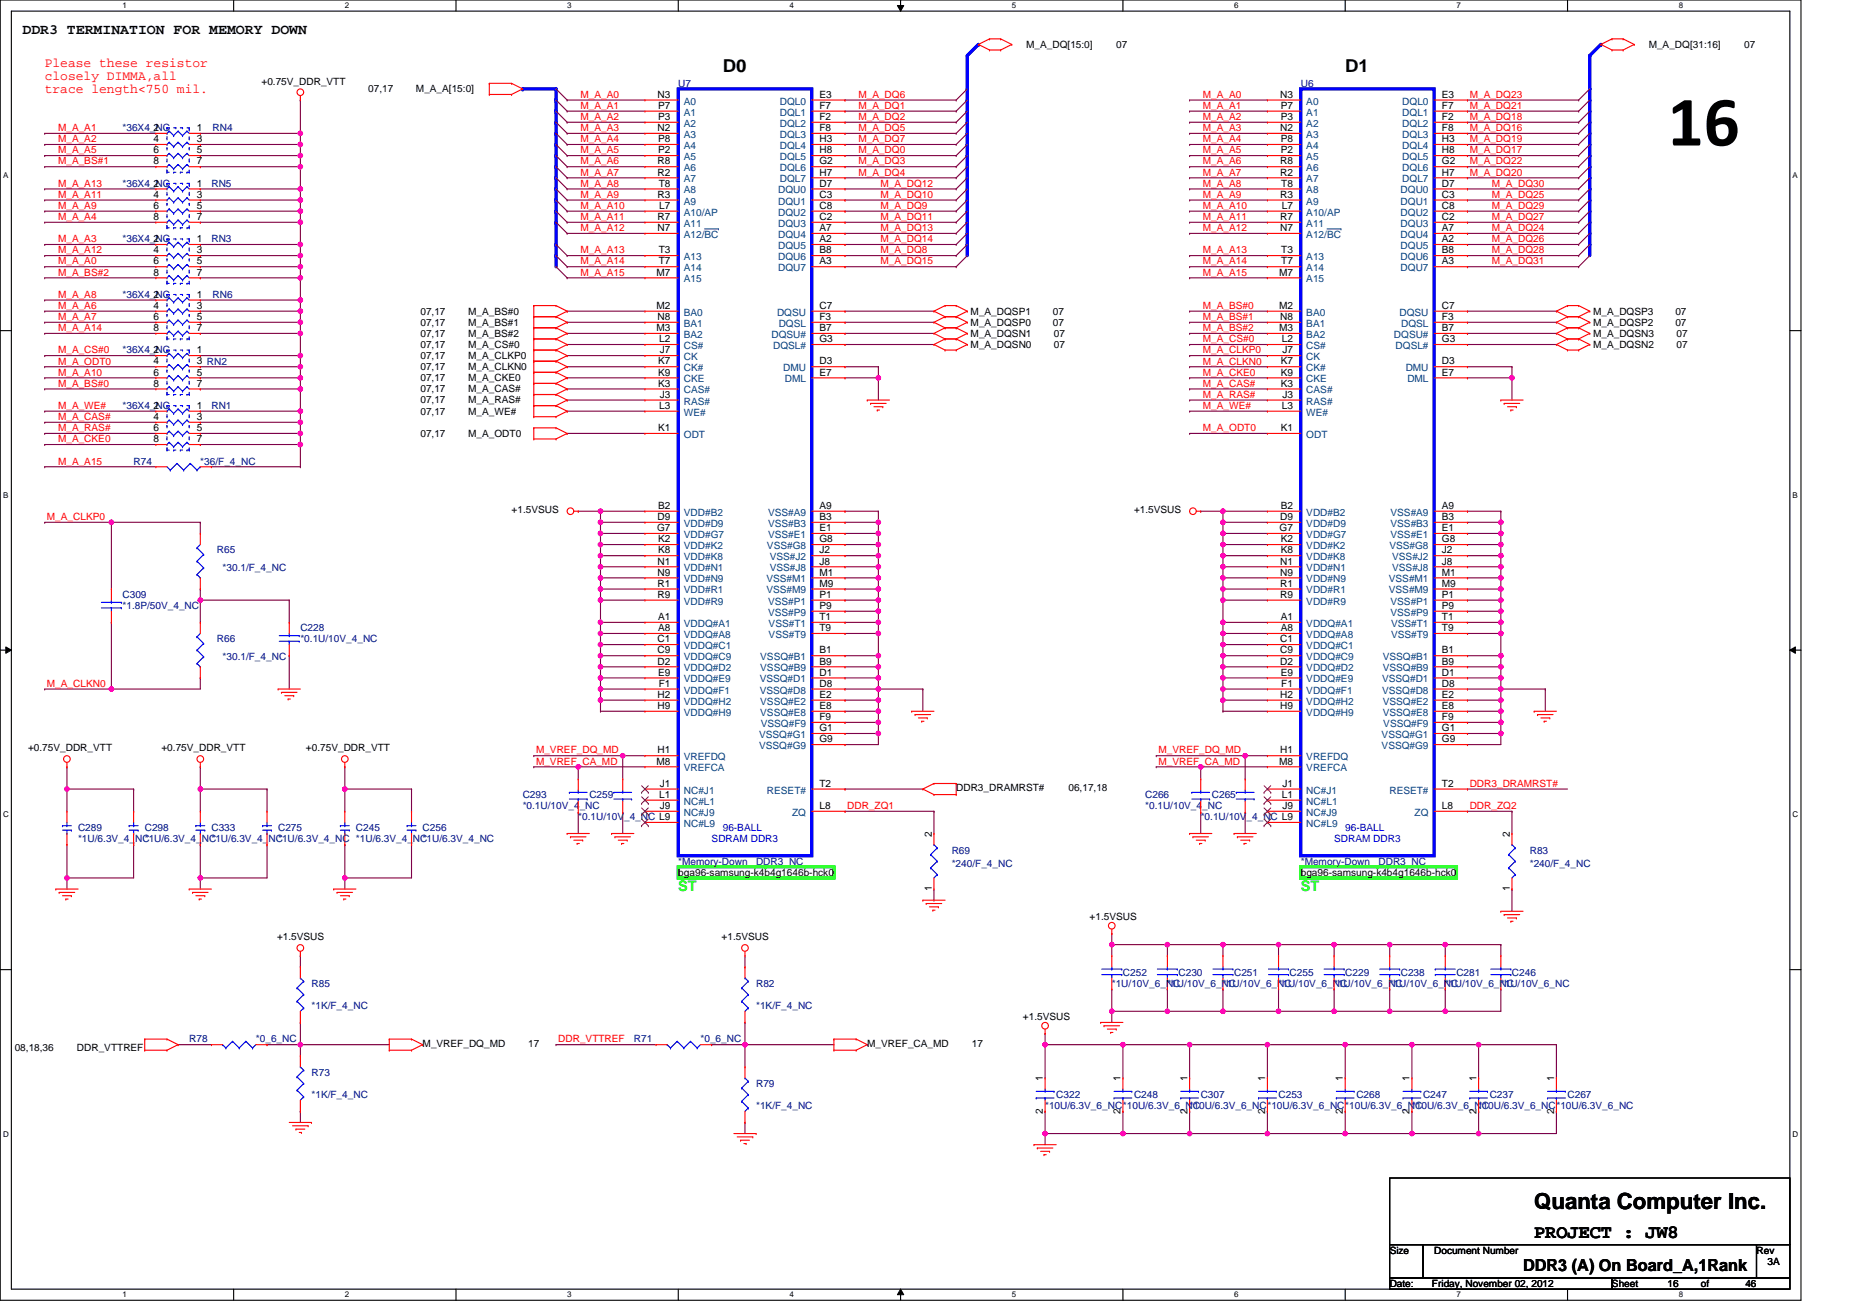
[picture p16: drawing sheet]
<svg xmlns="http://www.w3.org/2000/svg" width="297mm" height="210mm" viewBox="0 0 297 210" stroke-linecap="round" stroke-linejoin="round" font-family="sans-serif">
<defs><g id="words">
<text font-size="11.4" x="266.7" y="23.3">16</text>
<text font-size="3.6" x="245.4" y="193.5">Quanta Computer Inc.</text>
<text font-size="3" x="245.4" y="198.1">PROJECT : JW8</text>
<g font-size="2.8">
<text x="115.6" y="11.5">D0</text>
<text x="215.2" y="11.5">D1</text>
</g>
<text font-size="2.7" x="243.6" y="203.3">DDR3 (A) On Board_A,1Rank</text>
<text font-size="2.3" x="3.6" y="5.5">DDR3 TERMINATION FOR MEMORY DOWN</text>
<g font-size="2.3" fill="#0f0">
<text x="108.5" y="142.6">ST</text>
<text x="208.1" y="142.6">ST</text>
</g>
<g font-size="2.1" fill="#f00">
<text x="7.2" y="10.7">Please these resistor</text>
<text x="7.2" y="12.8">closely DIMMA,all</text>
<text x="7.2" y="14.9">trace length&lt;750 mil.</text>
</g>
<g font-size="1.6">
<text x="164.1" y="7.7">M_A_DQ[15:0]</text>
<text x="178.6" y="7.7">07</text>
<text x="263.7" y="7.7">M_A_DQ[31:16]</text>
<text x="279" y="7.7">07</text>
<text x="41.8" y="13.5">+0.75V_DDR_VTT</text>
<text x="58.9" y="14.8">07,17</text>
<text x="66.5" y="14.8">M_A_A[15:0]</text>
<text x="105.2" y="15.6">N3</text>
<text x="105.3" y="17.4">P7</text>
<text x="131.1" y="15.6">E3</text>
<text x="131.1" y="17.4">F7</text>
<text x="204.8" y="15.6">N3</text>
<text x="204.9" y="17.4">P7</text>
<text x="230.6" y="15.6">E3</text>
<text x="230.6" y="17.4">F7</text>
<text x="24.6" y="21">2</text>
<text x="24.6" y="22.8">4</text>
<text x="31.5" y="21">1</text>
<text x="31.5" y="22.8">3</text>
<text x="105.2" y="21">N2</text>
<text x="105.3" y="19.2">P3</text>
<text x="105.3" y="22.8">P8</text>
<text x="131.1" y="19.2">F2</text>
<text x="131.1" y="21">F8</text>
<text x="131.1" y="22.8">H3</text>
<text x="204.8" y="21">N2</text>
<text x="204.9" y="19.2">P3</text>
<text x="204.9" y="22.8">P8</text>
<text x="230.6" y="19.2">F2</text>
<text x="230.6" y="21">F8</text>
<text x="230.6" y="22.8">H3</text>
<text x="24.6" y="29.9">2</text>
<text x="24.6" y="24.5">6</text>
<text x="24.6" y="26.3">8</text>
<text x="31.5" y="29.9">1</text>
<text x="31.5" y="24.5">5</text>
<text x="31.5" y="26.3">7</text>
<text x="105.2" y="26.3">R8</text>
<text x="105.2" y="28.1">R2</text>
<text x="105.3" y="24.5">P2</text>
<text x="105.4" y="29.9">T8</text>
<text x="131.1" y="24.5">H8</text>
<text x="131.1" y="26.3">G2</text>
<text x="131.1" y="28.1">H7</text>
<text x="131.1" y="29.9">D7</text>
<text x="204.8" y="26.3">R8</text>
<text x="204.8" y="28.1">R2</text>
<text x="204.9" y="24.5">P2</text>
<text x="204.9" y="29.9">T8</text>
<text x="230.6" y="24.5">H8</text>
<text x="230.6" y="26.3">G2</text>
<text x="230.6" y="28.1">H7</text>
<text x="230.6" y="29.9">D7</text>
<text x="24.6" y="31.6">4</text>
<text x="24.6" y="33.4">6</text>
<text x="24.6" y="35.2">8</text>
<text x="31.5" y="31.6">3</text>
<text x="31.5" y="33.4">5</text>
<text x="31.5" y="35.2">7</text>
<text x="105.2" y="31.6">R3</text>
<text x="105.2" y="35.2">R7</text>
<text x="105.5" y="33.4">L7</text>
<text x="131.1" y="31.6">C3</text>
<text x="131.1" y="33.4">C8</text>
<text x="131.1" y="35.2">C2</text>
<text x="204.8" y="31.6">R3</text>
<text x="204.8" y="35.2">R7</text>
<text x="205" y="33.4">L7</text>
<text x="230.6" y="31.6">C3</text>
<text x="230.6" y="33.4">C8</text>
<text x="230.6" y="35.2">C2</text>
<text x="24.6" y="38.8">2</text>
<text x="24.6" y="40.5">4</text>
<text x="31.5" y="38.8">1</text>
<text x="31.5" y="40.5">3</text>
<text x="105.2" y="37">N7</text>
<text x="105.4" y="40.5">T3</text>
<text x="131.1" y="37">A7</text>
<text x="131.1" y="38.8">A2</text>
<text x="131.1" y="40.5">B8</text>
<text x="204.8" y="37">N7</text>
<text x="204.9" y="40.5">T3</text>
<text x="230.6" y="37">A7</text>
<text x="230.6" y="38.8">A2</text>
<text x="230.6" y="40.5">B8</text>
<text x="24.6" y="47.6">2</text>
<text x="24.6" y="42.3">6</text>
<text x="24.6" y="44.1">8</text>
<text x="31.5" y="47.6">1</text>
<text x="31.5" y="42.3">5</text>
<text x="31.5" y="44.1">7</text>
<text x="105" y="44.1">M7</text>
<text x="105.4" y="42.3">T7</text>
<text x="131.1" y="42.3">A3</text>
<text x="204.6" y="44.1">M7</text>
<text x="204.9" y="42.3">T7</text>
<text x="230.6" y="42.3">A3</text>
<text x="24.6" y="49.4">4</text>
<text x="24.6" y="51.2">6</text>
<text x="24.6" y="53">8</text>
<text x="31.5" y="49.4">3</text>
<text x="31.5" y="51.2">5</text>
<text x="31.5" y="53">7</text>
<text x="67.2" y="50.3">07,17</text>
<text x="67.2" y="52.1">07,17</text>
<text x="67.2" y="53.9">07,17</text>
<text x="74.9" y="50.3">M_A_BS#0</text>
<text x="74.9" y="52.1">M_A_BS#1</text>
<text x="74.9" y="53.9">M_A_BS#2</text>
<text x="105" y="49.4">M2</text>
<text x="105" y="53">M3</text>
<text x="105.2" y="51.2">N8</text>
<text x="131.1" y="53">B7</text>
<text x="131.1" y="51.2">F3</text>
<text x="131.1" y="49.4">C7</text>
<text x="155.3" y="52.1">M_A_DQSP0</text>
<text x="155.3" y="50.3">M_A_DQSP1</text>
<text x="155.3" y="53.9">M_A_DQSN1</text>
<text x="168.4" y="52.1">07</text>
<text x="168.4" y="50.3">07</text>
<text x="168.6" y="53.9">07</text>
<text x="204.6" y="49.4">M2</text>
<text x="204.6" y="53">M3</text>
<text x="204.8" y="51.2">N8</text>
<text x="230.6" y="53">B7</text>
<text x="230.6" y="51.2">F3</text>
<text x="230.6" y="49.4">C7</text>
<text x="254.8" y="52.1">M_A_DQSP2</text>
<text x="254.8" y="50.3">M_A_DQSP3</text>
<text x="254.8" y="53.9">M_A_DQSN3</text>
<text x="268" y="52.1">07</text>
<text x="268" y="50.3">07</text>
<text x="268.2" y="53.9">07</text>
<text x="24.6" y="56.5">2</text>
<text x="24.6" y="58.3">4</text>
<text x="31.5" y="56.5">1</text>
<text x="31.5" y="58.3">3 RN2</text>
<text x="67.2" y="55.7">07,17</text>
<text x="67.2" y="57.4">07,17</text>
<text x="67.2" y="59.2">07,17</text>
<text x="74.9" y="55.7">M_A_CS#0</text>
<text x="74.9" y="57.4">M_A_CLKP0</text>
<text x="74.9" y="59.2">M_A_CLKN0</text>
<text x="105.3" y="58.3">K7</text>
<text x="105.5" y="54.8">L2</text>
<text x="105.6" y="56.5">J7</text>
<text x="131.1" y="58.3">D3</text>
<text x="131.1" y="54.8">G3</text>
<text x="155.3" y="55.7">M_A_DQSN0</text>
<text x="168.6" y="55.7">07</text>
<text x="204.9" y="58.3">K7</text>
<text x="205" y="54.8">L2</text>
<text x="205.1" y="56.5">J7</text>
<text x="230.6" y="58.3">D3</text>
<text x="230.6" y="54.8">G3</text>
<text x="254.8" y="55.7">M_A_DQSN2</text>
<text x="268.2" y="55.7">07</text>
<text x="24.6" y="60.1">6</text>
<text x="24.6" y="61.9">8</text>
<text x="24.6" y="65.4">2</text>
<text x="31.5" y="60.1">5</text>
<text x="31.5" y="61.9">7</text>
<text x="31.5" y="65.4">1</text>
<text x="67.2" y="61">07,17</text>
<text x="67.2" y="62.8">07,17</text>
<text x="67.2" y="64.5">07,17</text>
<text x="74.9" y="61">M_A_CKE0</text>
<text x="74.9" y="62.8">M_A_CAS#</text>
<text x="74.9" y="64.5">M_A_RAS#</text>
<text x="105.3" y="61.9">K3</text>
<text x="105.3" y="60.1">K9</text>
<text x="105.5" y="65.4">L3</text>
<text x="105.6" y="63.6">J3</text>
<text x="131.1" y="60.1">E7</text>
<text x="204.9" y="61.9">K3</text>
<text x="204.9" y="60.1">K9</text>
<text x="205" y="65.4">L3</text>
<text x="205.1" y="63.6">J3</text>
<text x="230.6" y="60.1">E7</text>
<text x="24.6" y="67.2">4</text>
<text x="24.6" y="69">6</text>
<text x="24.6" y="70.8">8</text>
<text x="31.5" y="67.2">3</text>
<text x="31.5" y="69">5</text>
<text x="31.5" y="70.8">7</text>
<text x="67.2" y="69.9">07,17</text>
<text x="67.2" y="66.3">07,17</text>
<text x="74.9" y="69.9">M_A_ODT0</text>
<text x="74.9" y="66.3">M_A_WE#</text>
<text x="105.3" y="69">K1</text>
<text x="204.9" y="69">K1</text>
<text x="81.8" y="82.1">+1.5VSUS</text>
<text x="105.2" y="83.2">D9</text>
<text x="105.3" y="81.4">B2</text>
<text x="131.1" y="81.4">A9</text>
<text x="131.1" y="83.2">B3</text>
<text x="181.4" y="82.1">+1.5VSUS</text>
<text x="204.8" y="83.2">D9</text>
<text x="204.9" y="81.4">B2</text>
<text x="230.6" y="81.4">A9</text>
<text x="230.6" y="83.2">B3</text>
<text x="105.1" y="85">G7</text>
<text x="105.3" y="86.8">K2</text>
<text x="105.3" y="88.5">K8</text>
<text x="131.1" y="85">E1</text>
<text x="131.1" y="86.8">G8</text>
<text x="131.1" y="88.5">J2</text>
<text x="204.7" y="85">G7</text>
<text x="204.9" y="86.8">K2</text>
<text x="204.9" y="88.5">K8</text>
<text x="230.6" y="85">E1</text>
<text x="230.6" y="86.8">G8</text>
<text x="230.6" y="88.5">J2</text>
<text x="105.2" y="90.3">N1</text>
<text x="105.2" y="92.1">N9</text>
<text x="105.2" y="93.9">R1</text>
<text x="105.2" y="95.7">R9</text>
<text x="131.1" y="90.3">J8</text>
<text x="131.1" y="92.1">M1</text>
<text x="131.1" y="93.9">M9</text>
<text x="131.1" y="95.7">P1</text>
<text x="204.8" y="90.3">N1</text>
<text x="204.8" y="92.1">N9</text>
<text x="204.8" y="93.9">R1</text>
<text x="204.8" y="95.7">R9</text>
<text x="230.6" y="90.3">J8</text>
<text x="230.6" y="92.1">M1</text>
<text x="230.6" y="93.9">M9</text>
<text x="230.6" y="95.7">P1</text>
<text x="105.3" y="99.2">A1</text>
<text x="105.3" y="101">A8</text>
<text x="131.1" y="97.4">P9</text>
<text x="131.1" y="99.2">T1</text>
<text x="131.1" y="101">T9</text>
<text x="204.9" y="99.2">A1</text>
<text x="204.9" y="101">A8</text>
<text x="230.6" y="97.4">P9</text>
<text x="230.6" y="99.2">T1</text>
<text x="230.6" y="101">T9</text>
<text x="105.2" y="102.8">C1</text>
<text x="105.2" y="104.5">C9</text>
<text x="105.2" y="106.3">D2</text>
<text x="131.1" y="104.5">B1</text>
<text x="131.1" y="106.3">B9</text>
<text x="204.8" y="102.8">C1</text>
<text x="204.8" y="104.5">C9</text>
<text x="204.8" y="106.3">D2</text>
<text x="230.6" y="104.5">B1</text>
<text x="230.6" y="106.3">B9</text>
<text x="105.2" y="111.7">H2</text>
<text x="105.2" y="113.4">H9</text>
<text x="105.3" y="108.1">E9</text>
<text x="105.4" y="109.9">F1</text>
<text x="131.1" y="108.1">D1</text>
<text x="131.1" y="109.9">D8</text>
<text x="131.1" y="111.7">E2</text>
<text x="131.1" y="113.4">E8</text>
<text x="204.8" y="111.7">H2</text>
<text x="204.8" y="113.4">H9</text>
<text x="204.9" y="108.1">E9</text>
<text x="204.9" y="109.9">F1</text>
<text x="230.6" y="108.1">D1</text>
<text x="230.6" y="109.9">D8</text>
<text x="230.6" y="111.7">E2</text>
<text x="230.6" y="113.4">E8</text>
<text x="131.1" y="115.2">F9</text>
<text x="131.1" y="117">G1</text>
<text x="131.1" y="118.8">G9</text>
<text x="230.6" y="115.2">F9</text>
<text x="230.6" y="117">G1</text>
<text x="230.6" y="118.8">G9</text>
<text x="4.5" y="120.2">+0.75V_DDR_VTT</text>
<text x="25.8" y="120.2">+0.75V_DDR_VTT</text>
<text x="48.9" y="120.2">+0.75V_DDR_VTT</text>
<text x="105" y="122.3">M8</text>
<text x="105.2" y="120.5">H1</text>
<text x="105.6" y="125.9">J1</text>
<text x="131.1" y="125.9">T2</text>
<text x="204.6" y="122.3">M8</text>
<text x="204.8" y="120.5">H1</text>
<text x="205.1" y="125.9">J1</text>
<text x="230.6" y="125.9">T2</text>
<text x="105.5" y="127.7">L1</text>
<text x="105.6" y="129.4">J9</text>
<text x="131.1" y="129.4">L8</text>
<text x="152.9" y="126.6">DDR3_DRAMRST#</text>
<text x="170.9" y="126.6">06,17,18</text>
<text x="205" y="127.7">L1</text>
<text x="205.1" y="129.4">J9</text>
<text x="230.6" y="129.4">L8</text>
<text x="149" y="133.9" transform="rotate(-90 149 133.9)">2</text>
<text x="241.5" y="133.9" transform="rotate(-90 241.5 133.9)">2</text>
<text x="108.5" y="140.1">bga96-samsung-k4b4g1646b-hck0</text>
<text x="149" y="142.6" transform="rotate(-90 149 142.6)">1</text>
<text x="208.1" y="140.1">bga96-samsung-k4b4g1646b-hck0</text>
<text x="241.5" y="142.6" transform="rotate(-90 241.5 142.6)">1</text>
<text x="174.3" y="147.2">+1.5VSUS</text>
<text x="44.3" y="150.4">+1.5VSUS</text>
<text x="115.4" y="150.4">+1.5VSUS</text>
<text x="67.6" y="167.5">M_VREF_DQ_MD</text>
<text x="84.5" y="167.5">17</text>
<text x="138.7" y="167.5">M_VREF_CA_MD</text>
<text x="155.4" y="167.5">17</text>
<text x="163.6" y="163.2">+1.5VSUS</text>
<text x="2.4" y="168.2">08,18,36</text>
<text x="12.3" y="168.2">DDR_VTTREF</text>
<text x="166.8" y="173" transform="rotate(-90 166.8 173)">1</text>
<text x="179.3" y="173" transform="rotate(-90 179.3 173)">1</text>
<text x="189.9" y="173" transform="rotate(-90 189.9 173)">1</text>
<text x="202.4" y="173" transform="rotate(-90 202.4 173)">1</text>
<text x="214.8" y="173" transform="rotate(-90 214.8 173)">1</text>
<text x="225.5" y="173" transform="rotate(-90 225.5 173)">1</text>
<text x="236.2" y="173" transform="rotate(-90 236.2 173)">1</text>
<text x="248.6" y="173" transform="rotate(-90 248.6 173)">1</text>
<text x="166.8" y="178.2" transform="rotate(-90 166.8 178.2)">2</text>
<text x="179.3" y="178.2" transform="rotate(-90 179.3 178.2)">2</text>
<text x="189.9" y="178.2" transform="rotate(-90 189.9 178.2)">2</text>
<text x="202.4" y="178.2" transform="rotate(-90 202.4 178.2)">2</text>
<text x="214.8" y="178.2" transform="rotate(-90 214.8 178.2)">2</text>
<text x="225.5" y="178.2" transform="rotate(-90 225.5 178.2)">2</text>
<text x="236.2" y="178.2" transform="rotate(-90 236.2 178.2)">2</text>
<text x="248.6" y="178.2" transform="rotate(-90 248.6 178.2)">2</text>
<text x="222.3" y="200.6">Size</text>
<text x="229.4" y="200.6">Document Number</text>
<text x="281" y="200.6">Rev</text>
<text x="282.7" y="202.3">3A</text>
<text x="222.3" y="205.9">Date:</text>
<text x="229" y="205.9">Friday, November 02, 2012</text>
<text x="257.8" y="205.9">Sheet</text>
<text x="266.7" y="205.9">16</text>
<text x="272.1" y="205.9">of</text>
<text x="279.2" y="205.9">46</text>
</g>
<g font-size="1.6" fill="#f00">
<text x="92.9" y="15.6">M_A_A0</text>
<text x="92.9" y="17.4">M_A_A1</text>
<text x="137.3" y="15.6">M_A_DQ6</text>
<text x="137.3" y="17.4">M_A_DQ1</text>
<text x="192.4" y="15.6">M_A_A0</text>
<text x="192.4" y="17.4">M_A_A1</text>
<text x="235.1" y="15.6">M_A_DQ23</text>
<text x="235.1" y="17.4">M_A_DQ21</text>
<text x="9.3" y="21">M_A_A1</text>
<text x="9.3" y="22.8">M_A_A2</text>
<text x="92.9" y="22.8">M_A_A4</text>
<text x="92.9" y="19.2">M_A_A2</text>
<text x="92.9" y="21">M_A_A3</text>
<text x="137.3" y="19.2">M_A_DQ2</text>
<text x="137.3" y="21">M_A_DQ5</text>
<text x="137.3" y="22.8">M_A_DQ7</text>
<text x="192.4" y="22.8">M_A_A4</text>
<text x="192.4" y="19.2">M_A_A2</text>
<text x="192.4" y="21">M_A_A3</text>
<text x="235.1" y="19.2">M_A_DQ18</text>
<text x="235.1" y="21">M_A_DQ16</text>
<text x="235.1" y="22.8">M_A_DQ19</text>
<text x="9.3" y="26.3">M_A_BS#1</text>
<text x="9.3" y="29.9">M_A_A13</text>
<text x="9.3" y="24.5">M_A_A5</text>
<text x="92.9" y="29.9">M_A_A8</text>
<text x="92.9" y="28.1">M_A_A7</text>
<text x="92.9" y="26.3">M_A_A6</text>
<text x="92.9" y="24.5">M_A_A5</text>
<text x="137.3" y="24.5">M_A_DQ0</text>
<text x="137.3" y="26.3">M_A_DQ3</text>
<text x="137.3" y="28.1">M_A_DQ4</text>
<text x="140.9" y="29.9">M_A_DQ12</text>
<text x="192.4" y="29.9">M_A_A8</text>
<text x="192.4" y="28.1">M_A_A7</text>
<text x="192.4" y="26.3">M_A_A6</text>
<text x="192.4" y="24.5">M_A_A5</text>
<text x="235.1" y="24.5">M_A_DQ17</text>
<text x="235.1" y="26.3">M_A_DQ22</text>
<text x="235.1" y="28.1">M_A_DQ20</text>
<text x="238.6" y="29.9">M_A_DQ30</text>
<text x="9.3" y="33.4">M_A_A9</text>
<text x="9.3" y="35.2">M_A_A4</text>
<text x="9.3" y="31.6">M_A_A11</text>
<text x="92.9" y="35.2">M_A_A11</text>
<text x="92.9" y="33.4">M_A_A10</text>
<text x="92.9" y="31.6">M_A_A9</text>
<text x="140.9" y="33.4">M_A_DQ9</text>
<text x="140.9" y="35.2">M_A_DQ11</text>
<text x="140.9" y="31.6">M_A_DQ10</text>
<text x="192.4" y="35.2">M_A_A11</text>
<text x="192.4" y="33.4">M_A_A10</text>
<text x="192.4" y="31.6">M_A_A9</text>
<text x="238.6" y="33.4">M_A_DQ29</text>
<text x="238.6" y="35.2">M_A_DQ27</text>
<text x="238.6" y="31.6">M_A_DQ25</text>
<text x="9.3" y="40.5">M_A_A12</text>
<text x="9.3" y="38.8">M_A_A3</text>
<text x="92.9" y="40.5">M_A_A13</text>
<text x="92.9" y="37">M_A_A12</text>
<text x="140.9" y="38.8">M_A_DQ14</text>
<text x="140.9" y="37">M_A_DQ13</text>
<text x="140.9" y="40.5">M_A_DQ8</text>
<text x="192.4" y="40.5">M_A_A13</text>
<text x="192.4" y="37">M_A_A12</text>
<text x="238.6" y="38.8">M_A_DQ26</text>
<text x="238.6" y="37">M_A_DQ24</text>
<text x="238.6" y="40.5">M_A_DQ28</text>
<text x="9.3" y="47.7">M_A_A8</text>
<text x="9.3" y="42.3">M_A_A0</text>
<text x="9.3" y="44.1">M_A_BS#2</text>
<text x="92.9" y="42.3">M_A_A14</text>
<text x="92.9" y="44.1">M_A_A15</text>
<text x="140.9" y="42.3">M_A_DQ15</text>
<text x="192.4" y="44.1">M_A_A15</text>
<text x="192.4" y="42.3">M_A_A14</text>
<text x="238.6" y="42.3">M_A_DQ31</text>
<text x="9.3" y="51.2">M_A_A7</text>
<text x="9.3" y="49.4">M_A_A6</text>
<text x="9.3" y="53">M_A_A14</text>
<text x="192.4" y="49.4">M_A_BS#0</text>
<text x="192.4" y="53">M_A_BS#2</text>
<text x="192.4" y="51.2">M_A_BS#1</text>
<text x="9.3" y="56.5">M_A_CS#0</text>
<text x="9.3" y="58.3">M_A_ODT0</text>
<text x="192.4" y="58.3">M_A_CLKN0</text>
<text x="192.4" y="56.5">M_A_CLKP0</text>
<text x="192.4" y="54.8">M_A_CS#0</text>
<text x="9.3" y="65.4">M_A_WE#</text>
<text x="9.3" y="60.1">M_A_A10</text>
<text x="9.3" y="61.9">M_A_BS#0</text>
<text x="192.4" y="60.1">M_A_CKE0</text>
<text x="192.4" y="65.4">M_A_WE#</text>
<text x="192.4" y="63.7">M_A_RAS#</text>
<text x="192.4" y="61.9">M_A_CAS#</text>
<text x="9.3" y="67.2">M_A_CAS#</text>
<text x="9.3" y="69">M_A_RAS#</text>
<text x="9.3" y="70.8">M_A_CKE0</text>
<text x="192.4" y="69">M_A_ODT0</text>
<text x="9.3" y="74.3">M_A_A15</text>
<text x="7.5" y="83.2">M_A_CLKP0</text>
<text x="7.5" y="109.9">M_A_CLKN0</text>
<text x="85.7" y="120.5">M_VREF_DQ_MD</text>
<text x="85.7" y="122.3">M_VREF_CA_MD</text>
<text x="185.3" y="120.5">M_VREF_DQ_MD</text>
<text x="185.3" y="122.3">M_VREF_CA_MD</text>
<text x="235.1" y="125.9">DDR3_DRAMRST#</text>
<text x="135.5" y="129.4">DDR_ZQ1</text>
<text x="235.1" y="129.4">DDR_ZQ2</text>
<text x="89.3" y="166.8">DDR_VTTREF</text>
</g>
<g font-size="1.6" fill="#000080">
<text x="108.5" y="13.9">U7</text>
<text x="208.1" y="13.9">U6</text>
<text x="19.6" y="21">*36X4_NC</text>
<text x="34" y="21">RN4</text>
<text x="19.6" y="29.9">*36X4_NC</text>
<text x="33.8" y="29.9">RN5</text>
<text x="19.6" y="38.8">*36X4_NC</text>
<text x="33.8" y="38.8">RN3</text>
<text x="19.6" y="47.7">*36X4_NC</text>
<text x="34" y="47.7">RN6</text>
<text x="19.6" y="56.5">*36X4_NC</text>
<text x="19.6" y="65.4">*36X4_NC</text>
<text x="33.8" y="65.4">RN1</text>
<text x="21.4" y="74.3">R74</text>
<text x="32" y="74.3">*36/F_4_NC</text>
<text x="34.7" y="88.6">R65</text>
<text x="19.6" y="95.7">C309</text>
<text x="35.6" y="91.4">*30.1/F_4_NC</text>
<text x="19.6" y="97.4">*1.8P/50V_4_NC</text>
<text x="48" y="101">C228</text>
<text x="34.7" y="102.8">R66</text>
<text x="35.6" y="105.6">*30.1/F_4_NC</text>
<text x="48" y="102.8">*0.1U/10V_4_NC</text>
<text x="83.6" y="127.7">C293</text>
<text x="83.6" y="129.4">*0.1U/10V_4_NC</text>
<text x="92.5" y="131.2">*0.1U/10V_4_NC L9</text>
<text x="94.3" y="127.7">C259</text>
<text x="183.2" y="127.7">C266</text>
<text x="183.2" y="129.4">*0.1U/10V_4_NC</text>
<text x="192.1" y="131.2">*0.1U/10V_4_NC L9</text>
<text x="193.8" y="127.7">C265</text>
<text x="12.5" y="133">C289</text>
<text x="12.5" y="134.8">*1U/6.3V_4_NC</text>
<text x="23.2" y="133">C298</text>
<text x="23.2" y="134.8">*1U/6.3V_4_NC</text>
<text x="33.8" y="133">C333</text>
<text x="33.8" y="134.8">*1U/6.3V_4_NC</text>
<text x="44.5" y="133">C275</text>
<text x="44.5" y="134.8">*1U/6.3V_4_NC *1U/6.3V_4_NC</text>
<text x="56.9" y="133">C245</text>
<text x="67.6" y="133">C256</text>
<text x="67.6" y="134.8">*1U/6.3V_4_NC</text>
<text x="152.2" y="136.6">R69</text>
<text x="244.7" y="136.6">R83</text>
<text x="108.5" y="138.3">*Memory-Down _DDR3_NC</text>
<text x="152.2" y="138.7">*240/F_4_NC</text>
<text x="208.1" y="138.3">*Memory-Down _DDR3_NC</text>
<text x="244.7" y="138.7">*240/F_4_NC</text>
<text x="49.8" y="157.9">R85</text>
<text x="49.8" y="161.4">*1K/F_4_NC</text>
<text x="120.9" y="157.9">R82</text>
<text x="120.9" y="161.4">*1K/F_4_NC</text>
<text x="177.8" y="157.9">*1U/10V_6_NC</text>
<text x="179.6" y="156.1">C252</text>
<text x="186.7" y="157.9">*1U/10V_6_NC</text>
<text x="188.5" y="156.1">C230</text>
<text x="195.6" y="157.9">*1U/10V_6_NC</text>
<text x="197.4" y="156.1">C251</text>
<text x="204.5" y="157.9">*1U/10V_6_NC</text>
<text x="206.3" y="156.1">C255</text>
<text x="213.4" y="157.9">*1U/10V_6_NC</text>
<text x="215.2" y="156.1">C229</text>
<text x="222.3" y="157.9">*1U/10V_6_NC</text>
<text x="224.1" y="156.1">C238</text>
<text x="231.2" y="157.9">*1U/10V_6_NC</text>
<text x="233" y="156.1">C281</text>
<text x="240.1" y="157.9">*1U/10V_6_NC</text>
<text x="241.8" y="156.1">C246</text>
<text x="30.3" y="166.8">R78</text>
<text x="40.9" y="166.8">*0_6_NC</text>
<text x="101.4" y="166.8">R71</text>
<text x="112.1" y="166.8">*0_6_NC</text>
<text x="49.8" y="172.1">R73</text>
<text x="120.9" y="173.9">R79</text>
<text x="49.8" y="175.7">*1K/F_4_NC</text>
<text x="120.9" y="177.5">*1K/F_4_NC</text>
<text x="167.2" y="177.5">*10U/6.3V_6_NC*10U/6.3V_6_NC</text>
<text x="168.9" y="175.7">C322</text>
<text x="181.4" y="175.7">C248</text>
<text x="190.3" y="177.5">*10U/6.3V_6_NC*10U/6.3V_6_NC*10U/6.3V_6_NC</text>
<text x="192.1" y="175.7">C307</text>
<text x="204.5" y="175.7">C253</text>
<text x="217" y="175.7">C268</text>
<text x="225.8" y="177.5">*10U/6.3V_6_NC</text>
<text x="227.6" y="175.7">C247</text>
<text x="236.5" y="177.5">*10U/6.3V_6_NC*10U/6.3V_6_NC</text>
<text x="238.3" y="175.7">C237</text>
<text x="250.7" y="175.7">C267</text>
</g>
<g font-size="1.6" fill="#004080">
<text x="109.4" y="16.7">A0</text>
<text x="124.7" y="16.7">DQL0</text>
<text x="209" y="16.7">A0</text>
<text x="224.3" y="16.7">DQL0</text>
<text x="109.4" y="20.3">A2</text>
<text x="109.4" y="22.1">A3</text>
<text x="109.4" y="23.8">A4</text>
<text x="109.4" y="18.5">A1</text>
<text x="124.7" y="18.5">DQL1</text>
<text x="124.7" y="20.3">DQL2</text>
<text x="124.7" y="22.1">DQL3</text>
<text x="124.7" y="23.8">DQL4</text>
<text x="209" y="20.3">A2</text>
<text x="209" y="22.1">A3</text>
<text x="209" y="23.8">A4</text>
<text x="209" y="18.5">A1</text>
<text x="224.3" y="18.5">DQL1</text>
<text x="224.3" y="20.3">DQL2</text>
<text x="224.3" y="22.1">DQL3</text>
<text x="224.3" y="23.8">DQL4</text>
<text x="109.4" y="25.6">A5</text>
<text x="109.4" y="27.4">A6</text>
<text x="109.4" y="29.2">A7</text>
<text x="124.7" y="25.6">DQL5</text>
<text x="124.7" y="27.4">DQL6</text>
<text x="124.7" y="29.2">DQL7</text>
<text x="209" y="25.6">A5</text>
<text x="209" y="27.4">A6</text>
<text x="209" y="29.2">A7</text>
<text x="224.3" y="25.6">DQL5</text>
<text x="224.3" y="27.4">DQL6</text>
<text x="224.3" y="29.2">DQL7</text>
<text x="109.4" y="30.9">A8</text>
<text x="109.4" y="32.7">A9</text>
<text x="109.4" y="34.5">A10/AP</text>
<text x="124.5" y="32.7">DQU1</text>
<text x="124.5" y="34.5">DQU2</text>
<text x="124.5" y="30.9">DQU0</text>
<text x="209" y="30.9">A8</text>
<text x="209" y="32.7">A9</text>
<text x="209" y="34.5">A10/AP</text>
<text x="224" y="32.7">DQU1</text>
<text x="224" y="34.5">DQU2</text>
<text x="224" y="30.9">DQU0</text>
<text x="109.4" y="36.3">A11</text>
<text x="109.4" y="38.1">A12/BC</text>
<text x="109.4" y="41.6">A13</text>
<text x="124.5" y="36.3">DQU3</text>
<text x="124.5" y="38.1">DQU4</text>
<text x="124.5" y="39.8">DQU5</text>
<text x="124.5" y="41.6">DQU6</text>
<text x="209" y="36.3">A11</text>
<text x="209" y="38.1">A12/BC</text>
<text x="209" y="41.6">A13</text>
<text x="224" y="36.3">DQU3</text>
<text x="224" y="38.1">DQU4</text>
<text x="224" y="39.8">DQU5</text>
<text x="224" y="41.6">DQU6</text>
<text x="109.4" y="43.4">A14</text>
<text x="109.4" y="45.2">A15</text>
<text x="124.5" y="43.4">DQU7</text>
<text x="209" y="43.4">A14</text>
<text x="209" y="45.2">A15</text>
<text x="224" y="43.4">DQU7</text>
<text x="109.4" y="50.5">BA0</text>
<text x="109.4" y="52.3">BA1</text>
<text x="124.3" y="50.5">DQSU</text>
<text x="124.6" y="52.3">DQSL</text>
<text x="209" y="50.5">BA0</text>
<text x="209" y="52.3">BA1</text>
<text x="223.9" y="50.5">DQSU</text>
<text x="224.1" y="52.3">DQSL</text>
<text x="109.4" y="55.8">CS#</text>
<text x="109.4" y="57.6">CK</text>
<text x="109.4" y="59.4">CK#</text>
<text x="109.4" y="54.1">BA2</text>
<text x="123.4" y="54.1">DQSU#</text>
<text x="123.7" y="55.8">DQSL#</text>
<text x="125.3" y="59.4">DMU</text>
<text x="209" y="55.8">CS#</text>
<text x="209" y="57.6">CK</text>
<text x="209" y="59.4">CK#</text>
<text x="209" y="54.1">BA2</text>
<text x="223" y="54.1">DQSU#</text>
<text x="223.2" y="55.8">DQSL#</text>
<text x="224.8" y="59.4">DMU</text>
<text x="109.4" y="64.7">RAS#</text>
<text x="109.4" y="62.9">CAS#</text>
<text x="109.4" y="61.2">CKE</text>
<text x="125.5" y="61.2">DML</text>
<text x="209" y="64.7">RAS#</text>
<text x="209" y="62.9">CAS#</text>
<text x="209" y="61.2">CKE</text>
<text x="225.1" y="61.2">DML</text>
<text x="109.4" y="66.5">WE#</text>
<text x="109.4" y="70.1">ODT</text>
<text x="209" y="66.5">WE#</text>
<text x="209" y="70.1">ODT</text>
<text x="109.4" y="82.5">VDD#B2</text>
<text x="122.9" y="82.5">VSS#A9</text>
<text x="209" y="82.5">VDD#B2</text>
<text x="222.4" y="82.5">VSS#A9</text>
<text x="109.4" y="84.3">VDD#D9</text>
<text x="109.4" y="86.1">VDD#G7</text>
<text x="109.4" y="87.8">VDD#K2</text>
<text x="109.4" y="89.6">VDD#K8</text>
<text x="122.7" y="87.8">VSS#G8</text>
<text x="122.9" y="86.1">VSS#E1</text>
<text x="122.9" y="84.3">VSS#B3</text>
<text x="123.1" y="89.6">VSS#J2</text>
<text x="209" y="84.3">VDD#D9</text>
<text x="209" y="86.1">VDD#G7</text>
<text x="209" y="87.8">VDD#K2</text>
<text x="209" y="89.6">VDD#K8</text>
<text x="222.3" y="87.8">VSS#G8</text>
<text x="222.4" y="86.1">VSS#E1</text>
<text x="222.4" y="84.3">VSS#B3</text>
<text x="222.7" y="89.6">VSS#J2</text>
<text x="109.4" y="91.4">VDD#N1</text>
<text x="109.4" y="93.2">VDD#N9</text>
<text x="109.4" y="95">VDD#R1</text>
<text x="122.6" y="93.2">VSS#M1</text>
<text x="122.6" y="95">VSS#M9</text>
<text x="123.1" y="91.4">VSS#J8</text>
<text x="209" y="91.4">VDD#N1</text>
<text x="209" y="93.2">VDD#N9</text>
<text x="209" y="95">VDD#R1</text>
<text x="222.2" y="93.2">VSS#M1</text>
<text x="222.2" y="95">VSS#M9</text>
<text x="222.7" y="91.4">VSS#J8</text>
<text x="109.4" y="100.3">VDDQ#A1</text>
<text x="109.4" y="96.7">VDD#R9</text>
<text x="122.9" y="96.7">VSS#P1</text>
<text x="122.9" y="98.5">VSS#P9</text>
<text x="122.9" y="100.3">VSS#T1</text>
<text x="209" y="100.3">VDDQ#A1</text>
<text x="209" y="96.7">VDD#R9</text>
<text x="222.4" y="96.7">VSS#P1</text>
<text x="222.4" y="98.5">VSS#P9</text>
<text x="222.5" y="100.3">VSS#T1</text>
<text x="109.4" y="102.1">VDDQ#A8</text>
<text x="109.4" y="103.8">VDDQ#C1</text>
<text x="109.4" y="105.6">VDDQ#C9</text>
<text x="109.4" y="107.4">VDDQ#D2</text>
<text x="121.6" y="105.6">VSSQ#B1</text>
<text x="121.6" y="107.4">VSSQ#B9</text>
<text x="122.9" y="102.1">VSS#T9</text>
<text x="209" y="102.1">VDDQ#A8</text>
<text x="209" y="103.8">VDDQ#C1</text>
<text x="209" y="105.6">VDDQ#C9</text>
<text x="209" y="107.4">VDDQ#D2</text>
<text x="221.2" y="105.6">VSSQ#B1</text>
<text x="221.2" y="107.4">VSSQ#B9</text>
<text x="222.5" y="102.1">VSS#T9</text>
<text x="109.4" y="109.2">VDDQ#E9</text>
<text x="109.4" y="111">VDDQ#F1</text>
<text x="109.4" y="112.7">VDDQ#H2</text>
<text x="121.5" y="109.2">VSSQ#D1</text>
<text x="121.5" y="111">VSSQ#D8</text>
<text x="121.6" y="112.7">VSSQ#E2</text>
<text x="209" y="109.2">VDDQ#E9</text>
<text x="209" y="111">VDDQ#F1</text>
<text x="209" y="112.7">VDDQ#H2</text>
<text x="221.1" y="109.2">VSSQ#D1</text>
<text x="221.1" y="111">VSSQ#D8</text>
<text x="221.2" y="112.7">VSSQ#E2</text>
<text x="109.4" y="114.5">VDDQ#H9</text>
<text x="121.4" y="118.1">VSSQ#G1</text>
<text x="121.4" y="119.8">VSSQ#G9</text>
<text x="121.6" y="114.5">VSSQ#E8</text>
<text x="121.7" y="116.3">VSSQ#F9</text>
<text x="209" y="114.5">VDDQ#H9</text>
<text x="221" y="118.1">VSSQ#G1</text>
<text x="221" y="119.8">VSSQ#G9</text>
<text x="221.2" y="114.5">VSSQ#E8</text>
<text x="221.3" y="116.3">VSSQ#F9</text>
<text x="109.4" y="123.4">VREFCA</text>
<text x="109.4" y="121.6">VREFDQ</text>
<text x="209" y="123.4">VREFCA</text>
<text x="209" y="121.6">VREFDQ</text>
<text x="109.4" y="127">NC#J1</text>
<text x="109.4" y="128.7">NC#L1</text>
<text x="109.4" y="130.5">NC#J9</text>
<text x="122.7" y="127">RESET#</text>
<text x="126.7" y="130.5">ZQ</text>
<text x="209" y="127">NC#J1</text>
<text x="209" y="128.7">NC#L1</text>
<text x="209" y="130.5">NC#J9</text>
<text x="222.3" y="127">RESET#</text>
<text x="226.3" y="130.5">ZQ</text>
<text x="109.4" y="132.3">NC#L9</text>
<text x="209" y="132.3">NC#L9</text>
</g>
<g font-size="1.6" fill="#00f">
<text x="113.8" y="134.8">SDRAM DDR3</text>
<text x="115.6" y="133">96-BALL</text>
<text x="213.4" y="134.8">SDRAM DDR3</text>
<text x="215.2" y="133">96-BALL</text>
</g>
<g font-size="1.3">
<text x="19.6" y="1.3">1</text>
<text x="55.2" y="1.3">2</text>
<text x="90.7" y="1.3">3</text>
<text x="126.3" y="1.3">4</text>
<text x="161.8" y="1.3">5</text>
<text x="197.4" y="1.3">6</text>
<text x="233" y="1.3">7</text>
<text x="268.5" y="1.3">8</text>
<text x=".5" y="28.5">A</text>
<text x="286.7" y="28.5">A</text>
<text x=".5" y="79.6">B</text>
<text x="286.7" y="79.6">B</text>
<text x=".5" y="130.7">C</text>
<text x="286.7" y="130.7">C</text>
<text x=".5" y="181.8">D</text>
<text x="286.7" y="181.8">D</text>
<text x="19.6" y="207.6">1</text>
<text x="55.2" y="207.6">2</text>
<text x="90.7" y="207.6">3</text>
<text x="126.3" y="207.6">4</text>
<text x="161.8" y="207.6">5</text>
<text x="197.4" y="207.6">6</text>
<text x="233" y="207.6">7</text>
<text x="268.5" y="207.6">8</text>
</g>
</g></defs>
<path d="M0 0h288.1v208h-288.1zM1.8 1.8h284.5v204.4h-284.5z" fill="none" stroke="#000" stroke-width=".18"/>
<g fill="#fff">
<path d="M19.6 .2h.7v1.4h-.7z"/>
<path d="M19.6 206.4h.7v1.4h-.7z"/>
</g>
<path d="M37.4 0v1.8M37.4 206.2v1.8" fill="none" stroke="#000" stroke-width=".18"/>
<g fill="#fff">
<path d="M55.2 .2h.7v1.4h-.7z"/>
<path d="M55.2 206.4h.7v1.4h-.7z"/>
</g>
<path d="M72.9 0v1.8M72.9 206.2v1.8" fill="none" stroke="#000" stroke-width=".18"/>
<g fill="#fff">
<path d="M90.7 .2h.7v1.4h-.7z"/>
<path d="M90.7 206.4h.7v1.4h-.7z"/>
</g>
<path d="M108.5 0v1.8M108.5 206.2v1.8" fill="none" stroke="#000" stroke-width=".18"/>
<g fill="#fff">
<path d="M126.3 .2h.7v1.4h-.7z"/>
<path d="M126.3 206.4h.7v1.4h-.7z"/>
</g>
<path d="M144.1 0v1.8M144.1 206.2v1.8" fill="none" stroke="#000" stroke-width=".18"/>
<path d="M143.5 .9h1.1l-.5 .9zM144.1 206.2l.5 .9h-1.1z" fill="#000"/>
<path d="M143.5 .9h1.1l-.5 .9zM144.1 206.2l.5 .9h-1.1z" fill="none" stroke="#000" stroke-width=".16"/>
<g fill="#fff">
<path d="M161.8 .2h.7v1.4h-.7z"/>
<path d="M161.8 206.4h.7v1.4h-.7z"/>
</g>
<path d="M179.6 0v1.8M179.6 206.2v1.8" fill="none" stroke="#000" stroke-width=".18"/>
<g fill="#fff">
<path d="M197.4 .2h.7v1.4h-.7z"/>
<path d="M197.4 206.4h.7v1.4h-.7z"/>
</g>
<path d="M215.2 0v1.8M215.2 206.2v1.8" fill="none" stroke="#000" stroke-width=".18"/>
<g fill="#fff">
<path d="M233 .2h.7v1.4h-.7z"/>
<path d="M233 206.4h.7v1.4h-.7z"/>
</g>
<path d="M250.7 0v1.8M250.7 206.2v1.8" fill="none" stroke="#000" stroke-width=".18"/>
<g fill="#fff">
<path d="M268.5 .2h.7v1.4h-.7z"/>
<path d="M268.5 206.4h.7v1.4h-.7z"/>
<path d="M.5 27.3h.8v1.5h-.8z"/>
<path d="M286.7 27.3h.9v1.5h-.9z"/>
<path d="M.5 78.5h.8v1.4h-.8z"/>
<path d="M286.7 78.5h.9v1.4h-.9z"/>
</g>
<path d="M0 52.9h1.8M286.3 52.9h1.8" fill="none" stroke="#000" stroke-width=".18"/>
<g fill="#fff">
<path d="M.5 129.6h.9v1.4h-.9z"/>
<path d="M286.7 129.6h1v1.4h-1z"/>
</g>
<path d="M0 104h1.8M286.3 104h1.8" fill="none" stroke="#000" stroke-width=".18"/>
<path d="M.9 103.5l.9 .5-.9 .5zM286.3 104l.9-.5v1z" fill="#000"/>
<path d="M.9 103.5l.9 .5-.9 .5zM286.3 104l.9-.5v1z" fill="none" stroke="#000" stroke-width=".16"/>
<g fill="#fff">
<path d="M.5 180.7h.9v1.4h-.9z"/>
<path d="M286.7 180.7h1v1.4h-1z"/>
</g>
<path d="M0 155.1h1.8M286.3 155.1h1.8" fill="none" stroke="#000" stroke-width=".18"/>
<path d="M108.5 138.7h24.9v1.8h-24.9zM208.1 138.7h24.9v1.8h-24.9z" fill="none" stroke="#0f0" stroke-width=".53"/>
<path d="M7.2 21.3h.1M7.2 21.3h17.7M7.2 67.6h.1M7.2 69.3h.1M7.2 67.6h17.7M7.2 69.3h17.7M17.8 83.6h.1M17.8 83.6h14.2M46.3 104.9h.1M46.3 104.9v5.3" fill="none" stroke="#800040" stroke-width=".18"/>
<circle cx="17.8" cy="83.6" r=".35" fill="#f0f"/>
<circle cx="17.8" cy="83.6" r=".35" fill="none" stroke="#f0f" stroke-width=".18"/>
<path d="M32 96h.1M32 96v3.6M32 96h14.3" fill="none" stroke="#800040" stroke-width=".18"/>
<circle cx="32" cy="96" r=".35" fill="#f0f"/>
<circle cx="32" cy="96" r=".35" fill="none" stroke="#f0f" stroke-width=".18"/>
<g fill="none" stroke="#800040" stroke-width=".18">
<path d="M7.2 83.6h.1M7.2 83.6h10.6M17.8 83.6h.1M17.8 99.6h.1M17.8 83.6v10.6M17.8 99.6v10.6M32 94.2h.1M32 83.6h.1M32 83.6v1.7M32 94.2v1.8M46.3 96h.1M46.3 96v3.6"/>
<path d="M7.2 110.2h.1M7.2 110.2h24.8M17.8 110.2h.1"/>
</g>
<circle cx="17.8" cy="110.2" r=".35" fill="#f0f"/>
<circle cx="17.8" cy="110.2" r=".35" fill="none" stroke="#f0f" stroke-width=".18"/>
<g fill="none" stroke="#800040" stroke-width=".18">
<path d="M7.2 26.7h.1M7.2 33.8h.1M7.2 30.2h.1M7.2 35.6h.1M7.2 26.7h17.7M7.2 33.8h17.7M7.2 30.2h17.7M7.2 35.6h17.7M32 30.2h.1M32 30.2h16M7.2 40.9h.1M7.2 48h.1"/>
<path d="M7.2 42.7h.1M7.2 51.6h.1M7.2 49.8h.1M7.2 40.9h17.7M7.2 48h17.7M7.2 42.7h17.7M7.2 51.6h17.7M7.2 49.8h17.7M48 49.8h.1M48 49.8v1.8M7.2 71.1h.1M7.2 65.8h.1"/>
<path d="M7.2 71.1h17.7M7.2 65.8h17.7M32 65.8h.1M32 65.8h16M32 108.5h.1M32 108.5v1.7"/>
</g>
<circle cx="48" cy="65.8" r=".35" fill="#f0f"/>
<circle cx="48" cy="65.8" r=".35" fill="none" stroke="#f0f" stroke-width=".18"/>
<path d="M32 58.7h.1M32 58.7h16M48 51.6h.1M48 51.6v1.7" fill="none" stroke="#800040" stroke-width=".18"/>
<circle cx="48" cy="58.7" r=".35" fill="#f0f"/>
<circle cx="48" cy="58.7" r=".35" fill="none" stroke="#f0f" stroke-width=".18"/>
<path d="M32 24.9h.1M32 24.9h16" fill="none" stroke="#800040" stroke-width=".18"/>
<circle cx="48" cy="24.9" r=".35" fill="#f0f"/>
<circle cx="48" cy="24.9" r=".35" fill="none" stroke="#f0f" stroke-width=".18"/>
<path d="M32 40.9h.1M32 40.9h16" fill="none" stroke="#800040" stroke-width=".18"/>
<circle cx="48" cy="40.9" r=".35" fill="#f0f"/>
<circle cx="48" cy="40.9" r=".35" fill="none" stroke="#f0f" stroke-width=".18"/>
<path d="M32 60.5h.1M32 60.5h16" fill="none" stroke="#800040" stroke-width=".18"/>
<circle cx="48" cy="60.4" r=".35" fill="#f0f"/>
<circle cx="48" cy="60.4" r=".35" fill="none" stroke="#f0f" stroke-width=".18"/>
<path d="M32 71.1h.1M32 71.1h16" fill="none" stroke="#800040" stroke-width=".18"/>
<circle cx="48" cy="71.1" r=".35" fill="#f0f"/>
<circle cx="48" cy="71.1" r=".35" fill="none" stroke="#f0f" stroke-width=".18"/>
<path d="M32 39.1h.1M32 39.1h16" fill="none" stroke="#800040" stroke-width=".18"/>
<circle cx="48" cy="39.1" r=".35" fill="#f0f"/>
<circle cx="48" cy="39.1" r=".35" fill="none" stroke="#f0f" stroke-width=".18"/>
<path d="M32 53.3h.1M32 44.4h.1M32 53.3h16M32 44.4h16M48 65.8h.1M48 62.2h.1M48 62.2v5.4" fill="none" stroke="#800040" stroke-width=".18"/>
<circle cx="48" cy="44.4" r=".35" fill="#f0f"/>
<circle cx="48" cy="44.4" r=".35" fill="none" stroke="#f0f" stroke-width=".18"/>
<path d="M48 58.7h.1M48 58.7v1.8M32 69.3h.1M32 69.3h16" fill="none" stroke="#800040" stroke-width=".18"/>
<circle cx="48" cy="69.3" r=".35" fill="#f0f"/>
<circle cx="48" cy="69.3" r=".35" fill="none" stroke="#f0f" stroke-width=".18"/>
<path d="M32 49.8h.1M32 49.8h16" fill="none" stroke="#800040" stroke-width=".18"/>
<circle cx="48" cy="49.8" r=".35" fill="#f0f"/>
<circle cx="48" cy="49.8" r=".35" fill="none" stroke="#f0f" stroke-width=".18"/>
<path d="M32 62.2h.1M32 62.2h16M48 69.3h.1M48 69.3v1.8" fill="none" stroke="#800040" stroke-width=".18"/>
<circle cx="48" cy="62.2" r=".35" fill="#f0f"/>
<circle cx="48" cy="62.2" r=".35" fill="none" stroke="#f0f" stroke-width=".18"/>
<path d="M32 67.6h.1M32 67.6h16" fill="none" stroke="#800040" stroke-width=".18"/>
<circle cx="48" cy="67.6" r=".35" fill="#f0f"/>
<circle cx="48" cy="67.6" r=".35" fill="none" stroke="#f0f" stroke-width=".18"/>
<path d="M32 21.3h.1M32 21.3h16M48 44.4h.1M48 44.4v3.6" fill="none" stroke="#800040" stroke-width=".18"/>
<circle cx="48" cy="21.3" r=".35" fill="#f0f"/>
<circle cx="48" cy="21.3" r=".35" fill="none" stroke="#f0f" stroke-width=".18"/>
<path d="M32 51.6h.1M32 51.6h16" fill="none" stroke="#800040" stroke-width=".18"/>
<circle cx="48" cy="51.6" r=".35" fill="#f0f"/>
<circle cx="48" cy="51.6" r=".35" fill="none" stroke="#f0f" stroke-width=".18"/>
<path d="M32 42.7h.1M32 42.7h16" fill="none" stroke="#800040" stroke-width=".18"/>
<circle cx="48" cy="42.7" r=".35" fill="#f0f"/>
<circle cx="48" cy="42.7" r=".35" fill="none" stroke="#f0f" stroke-width=".18"/>
<path d="M48 53.3h.1M48 53.3v3.6" fill="none" stroke="#800040" stroke-width=".18"/>
<circle cx="48" cy="56.9" r=".35" fill="#f0f"/>
<circle cx="48" cy="56.9" r=".35" fill="none" stroke="#f0f" stroke-width=".18"/>
<circle cx="48" cy="53.3" r=".35" fill="#f0f"/>
<circle cx="48" cy="53.3" r=".35" fill="none" stroke="#f0f" stroke-width=".18"/>
<path d="M32 48h.1M32 48h16" fill="none" stroke="#800040" stroke-width=".18"/>
<circle cx="48" cy="48" r=".35" fill="#f0f"/>
<circle cx="48" cy="48" r=".35" fill="none" stroke="#f0f" stroke-width=".18"/>
<path d="M48 16h.1M48 16v5.3M32 32h.1M32 32h16M32 56.9h.1M32 56.9h16M48 67.6h.1M48 67.6v1.7" fill="none" stroke="#800040" stroke-width=".18"/>
<circle cx="48" cy="32" r=".35" fill="#f0f"/>
<circle cx="48" cy="32" r=".35" fill="none" stroke="#f0f" stroke-width=".18"/>
<path d="M32 33.8h.1M32 33.8h16" fill="none" stroke="#800040" stroke-width=".18"/>
<circle cx="48" cy="33.8" r=".35" fill="#f0f"/>
<circle cx="48" cy="33.8" r=".35" fill="none" stroke="#f0f" stroke-width=".18"/>
<path d="M48 23.1h.1M48 39.1h.1M48 33.8h.1M48 35.6h.1M48 21.3h.1M48 24.9h.1M48 30.2h.1M48 26.7h.1M48 21.3v10.7M48 33.8v7.1" fill="none" stroke="#800040" stroke-width=".18"/>
<circle cx="48" cy="30.2" r=".35" fill="#f0f"/>
<circle cx="48" cy="30.2" r=".35" fill="none" stroke="#f0f" stroke-width=".18"/>
<path d="M32 35.6h.1M32 35.6h16M48 32h.1M48 32v1.8M48 40.9h.1M48 40.9v1.8" fill="none" stroke="#800040" stroke-width=".18"/>
<circle cx="48" cy="35.6" r=".35" fill="#f0f"/>
<circle cx="48" cy="35.6" r=".35" fill="none" stroke="#f0f" stroke-width=".18"/>
<path d="M32 23.1h.1M32 23.1h16M48 48h.1M48 56.9h.1M48 42.7h.1M48 42.7v1.7M48 48v1.8M48 56.9v1.8M48 60.5h.1M48 60.5v1.7" fill="none" stroke="#800040" stroke-width=".18"/>
<circle cx="48" cy="23.1" r=".35" fill="#f0f"/>
<circle cx="48" cy="23.1" r=".35" fill="none" stroke="#f0f" stroke-width=".18"/>
<path d="M32 26.7h.1M32 26.7h16" fill="none" stroke="#800040" stroke-width=".18"/>
<circle cx="48" cy="26.7" r=".35" fill="#f0f"/>
<circle cx="48" cy="26.7" r=".35" fill="none" stroke="#f0f" stroke-width=".18"/>
<g fill="none" stroke="#800040" stroke-width=".18">
<path d="M7.2 32h.1M7.2 39.1h.1M7.2 32h17.7M7.2 39.1h17.7M7.2 44.4h.1M7.2 53.3h.1M7.2 44.4h17.7M7.2 53.3h17.7M90.7 49.8h.1M90.7 53.3h.1M90.7 51.6h.1M90.7 55.1h.1"/>
<path d="M90.7 58.7h.1M90.7 56.9h.1M90.7 40.9h.1M90.7 53.3h12.5M90.7 49.8h12.5M90.7 51.6h12.5M90.7 55.1h12.5M90.7 58.7h12.5M90.7 56.9h12.5M90.7 40.9h12.5M90.7 60.5h.1M90.7 69.3h.1"/>
<path d="M90.7 65.8h.1M90.7 64h.1M90.7 62.2h.1M90.7 60.5h12.5M90.7 69.3h12.5M90.7 65.8h12.5M90.7 64h12.5M90.7 62.2h12.5"/>
</g>
<path d="M88.9 23.1v1.8" fill="none" stroke="#00f" stroke-width=".53"/>
<circle cx="88.9" cy="23.1" r=".27" fill="#00f"/>
<path d="M88.9 19.6v1.7" fill="none" stroke="#00f" stroke-width=".53"/>
<circle cx="88.9" cy="19.6" r=".27" fill="#00f"/>
<path d="M88.9 26.7v1.7" fill="none" stroke="#00f" stroke-width=".53"/>
<circle cx="88.9" cy="26.7" r=".27" fill="#00f"/>
<path d="M88.9 35.6v3.5" fill="none" stroke="#00f" stroke-width=".53"/>
<circle cx="88.9" cy="35.6" r=".27" fill="#00f"/>
<g fill="none" stroke="#800040" stroke-width=".18">
<path d="M90.7 16h.1M90.7 19.6h.1M90.7 17.8h.1M90.7 16h12.5M90.7 19.6h12.5M90.7 17.8h12.5M90.7 37.3h.1M90.7 35.6h.1M90.7 33.8h.1M90.7 32h.1M90.7 30.2h.1M90.7 28.4h.1"/>
<path d="M90.7 26.7h.1M90.7 24.9h.1M90.7 23.1h.1M90.7 21.3h.1M90.7 37.3h12.5M90.7 35.6h12.5M90.7 33.8h12.5M90.7 32h12.5M90.7 30.2h12.5M90.7 28.4h12.5M90.7 26.7h12.5M90.7 24.9h12.5"/>
<path d="M90.7 23.1h12.5M90.7 21.3h12.5M90.7 42.7h.1M90.7 42.7h12.5"/>
</g>
<path d="M83.6 14.2h5.3" fill="none" stroke="#00f" stroke-width=".53"/>
<circle cx="83.6" cy="14.2" r=".27" fill="#00f"/>
<path d="M88.9 40.9v1.8" fill="none" stroke="#00f" stroke-width=".53"/>
<circle cx="88.9" cy="40.9" r=".27" fill="#00f"/>
<path d="M140.5 97.8h.1M140.5 83.6h.1M140.5 83.6v1.7M140.5 97.8v1.8M135.2 126.2h.1M135.2 126.2h12.4" fill="none" stroke="#800040" stroke-width=".18"/>
<circle cx="140.5" cy="85.3" r=".35" fill="#f0f"/>
<circle cx="140.5" cy="85.3" r=".35" fill="none" stroke="#f0f" stroke-width=".18"/>
<path d="M140.5 85.3h.1M140.5 99.6h.1M140.5 85.3v1.8M140.5 99.6v1.7" fill="none" stroke="#800040" stroke-width=".18"/>
<circle cx="140.5" cy="101.3" r=".35" fill="#f0f"/>
<circle cx="140.5" cy="101.3" r=".35" fill="none" stroke="#f0f" stroke-width=".18"/>
<circle cx="140.5" cy="99.6" r=".35" fill="#f0f"/>
<circle cx="140.5" cy="99.6" r=".35" fill="none" stroke="#f0f" stroke-width=".18"/>
<path d="M140.5 81.8h.1M140.5 81.8v1.8" fill="none" stroke="#800040" stroke-width=".18"/>
<circle cx="140.5" cy="83.6" r=".35" fill="#f0f"/>
<circle cx="140.5" cy="83.6" r=".35" fill="none" stroke="#f0f" stroke-width=".18"/>
<path d="M140.5 87.1h.1M140.5 87.1v1.8" fill="none" stroke="#800040" stroke-width=".18"/>
<circle cx="140.5" cy="87.1" r=".35" fill="#f0f"/>
<circle cx="140.5" cy="87.1" r=".35" fill="none" stroke="#f0f" stroke-width=".18"/>
<path d="M140.5 88.9h.1M140.5 88.9v1.8" fill="none" stroke="#800040" stroke-width=".18"/>
<circle cx="140.5" cy="88.9" r=".35" fill="#f0f"/>
<circle cx="140.5" cy="88.9" r=".35" fill="none" stroke="#f0f" stroke-width=".18"/>
<path d="M135.2 90.7h.1M135.2 90.7h5.3" fill="none" stroke="#800040" stroke-width=".18"/>
<circle cx="140.5" cy="90.7" r=".35" fill="#f0f"/>
<circle cx="140.5" cy="90.7" r=".35" fill="none" stroke="#f0f" stroke-width=".18"/>
<path d="M96.1 96h.1M96.1 96v3.6M135.2 85.3h.1M135.2 99.6h.1M135.2 85.3h5.3M135.2 99.6h5.3M135.2 108.5h.1M135.2 108.5h5.3M140.5 110.2h.1M140.5 110.2h7.1" fill="none" stroke="#800040" stroke-width=".18"/>
<circle cx="96" cy="96" r=".35" fill="#f0f"/>
<circle cx="96" cy="96" r=".35" fill="none" stroke="#f0f" stroke-width=".18"/>
<path d="M96.1 101.3h.1M96.1 103.1h.1M96.1 106.7h.1M96.1 104.9h.1M96.1 108.5h.1M96.1 101.3v8.9" fill="none" stroke="#800040" stroke-width=".18"/>
<circle cx="96" cy="110.2" r=".35" fill="#f0f"/>
<circle cx="96" cy="110.2" r=".35" fill="none" stroke="#f0f" stroke-width=".18"/>
<circle cx="96" cy="108.5" r=".35" fill="#f0f"/>
<circle cx="96" cy="108.5" r=".35" fill="none" stroke="#f0f" stroke-width=".18"/>
<path d="M140.5 60.5h.1M140.5 60.5v3.5M96.1 110.2h.1M96.1 110.2v1.8M149.4 144h.1M149.4 142.2v1.8" fill="none" stroke="#800040" stroke-width=".18"/>
<circle cx="140.5" cy="60.4" r=".35" fill="#f0f"/>
<circle cx="140.5" cy="60.4" r=".35" fill="none" stroke="#f0f" stroke-width=".18"/>
<path d="M135.2 58.7h.1M135.2 58.7h5.3M140.5 58.7h.1M140.5 58.7v1.8h-5.3M135.2 60.5h.1M85.4 120.9h.1M85.4 120.9h14.2M92.5 122.7h.1M92.5 122.7v1.9M99.6 130h.1M99.6 130v3.3" fill="none" stroke="#800040" stroke-width=".18"/>
<circle cx="92.5" cy="122.7" r=".35" fill="#f0f"/>
<circle cx="92.5" cy="122.7" r=".35" fill="none" stroke="#f0f" stroke-width=".18"/>
<path d="M96.1 106.7h.1M96.1 106.7h7.1M85.4 122.7h.1M85.4 122.7h17.8M92.5 130h.1M92.5 122.7h.1M92.5 130v3.3M99.6 120.9h.1M99.6 120.9v3.7M149.4 129.8h.1M149.4 129.8v3.5" fill="none" stroke="#800040" stroke-width=".18"/>
<circle cx="96" cy="106.7" r=".35" fill="#f0f"/>
<circle cx="96" cy="106.7" r=".35" fill="none" stroke="#f0f" stroke-width=".18"/>
<path d="M96.1 83.6h.1M96.1 87.1h.1M96.1 85.3h.1M96.1 88.9h.1M96.1 92.5h.1M96.1 90.7h.1M96.1 81.8h.1M96.1 81.8v12.4M96.1 112h.1M96.1 112v1.8" fill="none" stroke="#800040" stroke-width=".18"/>
<circle cx="96" cy="83.6" r=".35" fill="#f0f"/>
<circle cx="96" cy="83.6" r=".35" fill="none" stroke="#f0f" stroke-width=".18"/>
<circle cx="96" cy="81.8" r=".35" fill="#f0f"/>
<circle cx="96" cy="81.8" r=".35" fill="none" stroke="#f0f" stroke-width=".18"/>
<path d="M96.1 92.5h.1M96.1 92.5h7.1" fill="none" stroke="#800040" stroke-width=".18"/>
<circle cx="96" cy="92.5" r=".35" fill="#f0f"/>
<circle cx="96" cy="92.5" r=".35" fill="none" stroke="#f0f" stroke-width=".18"/>
<path d="M96.1 90.7h.1M96.1 90.7h7.1" fill="none" stroke="#800040" stroke-width=".18"/>
<circle cx="96" cy="90.7" r=".35" fill="#f0f"/>
<circle cx="96" cy="90.7" r=".35" fill="none" stroke="#f0f" stroke-width=".18"/>
<path d="M96.1 81.8h.1M96.1 99.6h.1M96.1 81.8h7.1M96.1 99.6h7.1" fill="none" stroke="#800040" stroke-width=".18"/>
<circle cx="96" cy="99.6" r=".35" fill="#f0f"/>
<circle cx="96" cy="99.6" r=".35" fill="none" stroke="#f0f" stroke-width=".18"/>
<path d="M96.1 83.6h.1M96.1 83.6h7.1M96.1 113.8h.1M96.1 101.3h.1M96.1 113.8h7.1M96.1 101.3h7.1" fill="none" stroke="#800040" stroke-width=".18"/>
<circle cx="96" cy="101.3" r=".35" fill="#f0f"/>
<circle cx="96" cy="101.3" r=".35" fill="none" stroke="#f0f" stroke-width=".18"/>
<path d="M96.1 87.1h.1M96.1 87.1h7.1" fill="none" stroke="#800040" stroke-width=".18"/>
<circle cx="96" cy="87.1" r=".35" fill="#f0f"/>
<circle cx="96" cy="87.1" r=".35" fill="none" stroke="#f0f" stroke-width=".18"/>
<path d="M96.1 85.3h.1M96.1 85.3h7.1" fill="none" stroke="#800040" stroke-width=".18"/>
<circle cx="96" cy="85.3" r=".35" fill="#f0f"/>
<circle cx="96" cy="85.3" r=".35" fill="none" stroke="#f0f" stroke-width=".18"/>
<path d="M96.1 88.9h.1M96.1 88.9h7.1" fill="none" stroke="#800040" stroke-width=".18"/>
<circle cx="96" cy="88.9" r=".35" fill="#f0f"/>
<circle cx="96" cy="88.9" r=".35" fill="none" stroke="#f0f" stroke-width=".18"/>
<path d="M96.1 96h.1M96.1 96h7.1M96.1 112h.1M96.1 112h7.1" fill="none" stroke="#800040" stroke-width=".18"/>
<circle cx="96" cy="112" r=".35" fill="#f0f"/>
<circle cx="96" cy="112" r=".35" fill="none" stroke="#f0f" stroke-width=".18"/>
<path d="M96.1 108.5h.1M96.1 103.1h.1M96.1 108.5h7.1M96.1 103.1h7.1" fill="none" stroke="#800040" stroke-width=".18"/>
<circle cx="96" cy="103.1" r=".35" fill="#f0f"/>
<circle cx="96" cy="103.1" r=".35" fill="none" stroke="#f0f" stroke-width=".18"/>
<path d="M96.1 94.2h.1M96.1 94.2v1.8M96.1 94.2h7.1" fill="none" stroke="#800040" stroke-width=".18"/>
<circle cx="96" cy="94.2" r=".35" fill="#f0f"/>
<circle cx="96" cy="94.2" r=".35" fill="none" stroke="#f0f" stroke-width=".18"/>
<path d="M96.1 99.6h.1M96.1 99.6v1.7M96.1 104.9h.1M96.1 104.9h7.1" fill="none" stroke="#800040" stroke-width=".18"/>
<circle cx="96" cy="104.9" r=".35" fill="#f0f"/>
<circle cx="96" cy="104.9" r=".35" fill="none" stroke="#f0f" stroke-width=".18"/>
<path d="M92.5 81.8h.1M92.5 81.8h3.6M96.1 110.2h.1M96.1 110.2h7.1M99.6 120.9h.1M99.6 120.9h3.6" fill="none" stroke="#800040" stroke-width=".18"/>
<circle cx="99.6" cy="120.9" r=".35" fill="#f0f"/>
<circle cx="99.6" cy="120.9" r=".35" fill="none" stroke="#f0f" stroke-width=".18"/>
<path d="M135.2 129.8h.1M135.2 129.8h14.2" fill="none" stroke="#800040" stroke-width=".18"/>
<path d="M156.5 7.1l-1.8 1.8" fill="none" stroke="#00f" stroke-width=".53"/>
<circle cx="156.5" cy="7.1" r=".27" fill="#00f"/>
<g fill="none" stroke="#800040" stroke-width=".18">
<path d="M135.2 16h.1M135.2 17.8h.1M135.2 19.6h.1M135.2 16h17.7M135.2 17.8h17.7M135.2 19.6h17.7M135.2 21.3h.1M135.2 23.1h.1M135.2 24.9h.1M135.2 26.7h.1M135.2 28.4h.1M135.2 33.8h.1"/>
<path d="M135.2 35.6h.1M135.2 39.1h.1M135.2 37.3h.1M135.2 30.2h.1M135.2 32h.1M135.2 21.3h17.7M135.2 23.1h17.7M135.2 24.9h17.7M135.2 26.7h17.7M135.2 28.4h17.7M135.2 33.8h17.7M135.2 35.6h17.7"/>
<path d="M135.2 39.1h17.7M135.2 37.3h17.7M135.2 30.2h17.7M135.2 32h17.7M135.2 40.9h.1M135.2 42.7h.1M135.2 40.9h17.7M135.2 42.7h17.7"/>
</g>
<path d="M154.7 33.8v1.8" fill="none" stroke="#00f" stroke-width=".53"/>
<circle cx="154.7" cy="33.8" r=".27" fill="#00f"/>
<path d="M154.7 17.8v1.8" fill="none" stroke="#00f" stroke-width=".53"/>
<circle cx="154.7" cy="17.8" r=".27" fill="#00f"/>
<path d="M154.7 23.1v1.8" fill="none" stroke="#00f" stroke-width=".53"/>
<circle cx="154.7" cy="23.1" r=".27" fill="#00f"/>
<path d="M154.7 30.2v1.8" fill="none" stroke="#00f" stroke-width=".53"/>
<circle cx="154.7" cy="30.2" r=".27" fill="#00f"/>
<path d="M154.7 39.1v1.8" fill="none" stroke="#00f" stroke-width=".53"/>
<circle cx="154.7" cy="39.1" r=".27" fill="#00f"/>
<g fill="none" stroke="#800040" stroke-width=".18">
<path d="M135.2 92.5h.1M135.2 94.2h.1M135.2 87.1h.1M135.2 92.5h5.3M135.2 94.2h5.3M135.2 87.1h5.3M135.2 101.3h.1M135.2 112h.1M135.2 101.3h5.3M135.2 112h5.3M140.5 117.3h.1M140.5 117.3v1.8"/>
<path d="M147.6 110.2h.1M147.6 110.2v3.6"/>
</g>
<circle cx="140.5" cy="112" r=".35" fill="#f0f"/>
<circle cx="140.5" cy="112" r=".35" fill="none" stroke="#f0f" stroke-width=".18"/>
<path d="M135.2 81.8h.1M135.2 96h.1M135.2 83.6h.1M135.2 81.8h5.3M135.2 96h5.3M135.2 83.6h5.3M135.2 110.2h.1M135.2 104.9h.1M135.2 110.2h5.3M135.2 104.9h5.3M140.5 112h.1M140.5 112v1.8" fill="none" stroke="#800040" stroke-width=".18"/>
<circle cx="140.5" cy="104.9" r=".35" fill="#f0f"/>
<circle cx="140.5" cy="104.9" r=".35" fill="none" stroke="#f0f" stroke-width=".18"/>
<path d="M140.5 108.5h.1M140.5 108.5v1.7" fill="none" stroke="#800040" stroke-width=".18"/>
<circle cx="140.5" cy="110.2" r=".35" fill="#f0f"/>
<circle cx="140.5" cy="110.2" r=".35" fill="none" stroke="#f0f" stroke-width=".18"/>
<circle cx="140.5" cy="108.5" r=".35" fill="#f0f"/>
<circle cx="140.5" cy="108.5" r=".35" fill="none" stroke="#f0f" stroke-width=".18"/>
<path d="M135.2 97.8h.1M135.2 97.8h5.3M135.2 119.1h.1M135.2 117.3h.1M135.2 119.1h5.3M135.2 117.3h5.3M140.5 110.2h.1M140.5 110.2v1.8" fill="none" stroke="#800040" stroke-width=".18"/>
<circle cx="140.5" cy="117.3" r=".35" fill="#f0f"/>
<circle cx="140.5" cy="117.3" r=".35" fill="none" stroke="#f0f" stroke-width=".18"/>
<path d="M135.2 115.6h.1M135.2 115.6h5.3" fill="none" stroke="#800040" stroke-width=".18"/>
<circle cx="140.5" cy="115.6" r=".35" fill="#f0f"/>
<circle cx="140.5" cy="115.6" r=".35" fill="none" stroke="#f0f" stroke-width=".18"/>
<path d="M140.5 94.2h.1M140.5 94.2v1.8M135.2 113.8h.1M135.2 113.8h5.3M140.5 113.8h.1M140.5 115.6h.1M140.5 113.8v3.5" fill="none" stroke="#800040" stroke-width=".18"/>
<circle cx="140.5" cy="113.8" r=".35" fill="#f0f"/>
<circle cx="140.5" cy="113.8" r=".35" fill="none" stroke="#f0f" stroke-width=".18"/>
<path d="M135.2 106.7h.1M135.2 106.7h5.3" fill="none" stroke="#800040" stroke-width=".18"/>
<circle cx="140.5" cy="106.7" r=".35" fill="#f0f"/>
<circle cx="140.5" cy="106.7" r=".35" fill="none" stroke="#f0f" stroke-width=".18"/>
<path d="M135.2 88.9h.1M135.2 88.9h5.3M140.5 90.7h.1M140.5 90.7v1.8M140.5 106.7h.1M140.5 106.7v1.8" fill="none" stroke="#800040" stroke-width=".18"/>
<circle cx="140.5" cy="92.5" r=".35" fill="#f0f"/>
<circle cx="140.5" cy="92.5" r=".35" fill="none" stroke="#f0f" stroke-width=".18"/>
<path d="M140.5 92.5h.1M140.5 92.5v1.7M140.5 104.9h.1M140.5 101.3h.1M140.5 101.3v5.4" fill="none" stroke="#800040" stroke-width=".18"/>
<circle cx="140.5" cy="94.2" r=".35" fill="#f0f"/>
<circle cx="140.5" cy="94.2" r=".35" fill="none" stroke="#f0f" stroke-width=".18"/>
<path d="M140.5 96h.1M140.5 96v1.8" fill="none" stroke="#800040" stroke-width=".18"/>
<circle cx="140.5" cy="97.8" r=".35" fill="#f0f"/>
<circle cx="140.5" cy="97.8" r=".35" fill="none" stroke="#f0f" stroke-width=".18"/>
<circle cx="140.5" cy="96" r=".35" fill="#f0f"/>
<circle cx="140.5" cy="96" r=".35" fill="none" stroke="#f0f" stroke-width=".18"/>
<g fill="none" stroke="#800040" stroke-width=".18">
<path d="M135.2 51.6h.1M135.2 55.1h.1M135.2 49.8h.1M135.2 53.3h.1M135.2 51.6h14.2M135.2 55.1h14.2M135.2 49.8h14.2M135.2 53.3h14.2M48 152.9h.1M48 152.9v1.8M28.5 167.1h.1M28.5 167.1h5.3"/>
<path d="M42.7 167.1h.1M42.7 167.1h19.6M48 167.1h.1M48 163.6h.1M48 163.6v3.5"/>
</g>
<circle cx="48" cy="167.1" r=".35" fill="#f0f"/>
<circle cx="48" cy="167.1" r=".35" fill="none" stroke="#f0f" stroke-width=".18"/>
<path d="M119.2 154.7h.1M119.2 152.9v1.8M48 177.8h.1M48 167.1h.1M48 167.1v1.8M48 177.8v1.8M119.2 163.6h.1M119.2 163.6v3.5" fill="none" stroke="#800040" stroke-width=".18"/>
<circle cx="119.2" cy="167.1" r=".35" fill="#f0f"/>
<circle cx="119.2" cy="167.1" r=".35" fill="none" stroke="#f0f" stroke-width=".18"/>
<g fill="none" stroke="#800040" stroke-width=".18">
<path d="M10.7 126.2h.1M10.7 135.1h.1M10.7 126.2v3.6M10.7 135.1v7.1M10.7 126.2h10.7M21.4 126.2h.1M21.4 135.1h.1M21.4 126.2v3.6M21.4 135.1v5.4h-10.7M10.7 140.5h.1M88.9 167.1h.1M88.9 167.1h16"/>
<path d="M113.8 167.1h.1M113.8 167.1h19.6M119.2 167.1h.1M119.2 179.6h.1M119.2 167.1v3.6M119.2 179.6v1.8"/>
</g>
<circle cx="10.7" cy="140.5" r=".35" fill="#f0f"/>
<circle cx="10.7" cy="140.5" r=".35" fill="none" stroke="#f0f" stroke-width=".18"/>
<path d="M10.7 122.7h.1M10.7 122.7v3.5" fill="none" stroke="#800040" stroke-width=".18"/>
<circle cx="10.7" cy="126.2" r=".35" fill="#f0f"/>
<circle cx="10.7" cy="126.2" r=".35" fill="none" stroke="#f0f" stroke-width=".18"/>
<path d="M32 126.2h.1M32 126.2v3.6M32 126.2h10.7M42.7 135.1h.1M42.7 135.1v5.4" fill="none" stroke="#800040" stroke-width=".18"/>
<circle cx="32" cy="126.2" r=".35" fill="#f0f"/>
<circle cx="32" cy="126.2" r=".35" fill="none" stroke="#f0f" stroke-width=".18"/>
<path d="M32 122.7h.1M32 135.1h.1M32 122.7v3.5M32 135.1v7.1M42.7 126.2h.1M42.7 126.2v3.6M32 140.5h.1M32 140.5h10.7" fill="none" stroke="#800040" stroke-width=".18"/>
<circle cx="32" cy="140.5" r=".35" fill="#f0f"/>
<circle cx="32" cy="140.5" r=".35" fill="none" stroke="#f0f" stroke-width=".18"/>
<path d="M55.2 122.7h.1M55.2 122.7v3.5" fill="none" stroke="#800040" stroke-width=".18"/>
<circle cx="55.2" cy="126.2" r=".35" fill="#f0f"/>
<circle cx="55.2" cy="126.2" r=".35" fill="none" stroke="#f0f" stroke-width=".18"/>
<path d="M55.2 135.1h.1M55.2 135.1v7.1M55.2 140.5h.1M55.2 140.5h10.6" fill="none" stroke="#800040" stroke-width=".18"/>
<circle cx="55.2" cy="140.5" r=".35" fill="#f0f"/>
<circle cx="55.2" cy="140.5" r=".35" fill="none" stroke="#f0f" stroke-width=".18"/>
<path d="M90.7 44.4h.1M90.7 44.4h12.5M55.2 126.2h.1M55.2 126.2v3.6M55.2 126.2h10.6M65.8 135.1h.1M65.8 126.2h.1M65.8 126.2v3.6M65.8 135.1v5.4" fill="none" stroke="#800040" stroke-width=".18"/>
<path d="M88.9 39.1v1.8" fill="none" stroke="#00f" stroke-width=".53"/>
<circle cx="88.9" cy="39.1" r=".27" fill="#00f"/>
<path d="M88.9 16v1.8" fill="none" stroke="#00f" stroke-width=".53"/>
<circle cx="88.9" cy="16" r=".27" fill="#00f"/>
<path d="M88.9 14.2v1.8" fill="none" stroke="#00f" stroke-width=".53"/>
<circle cx="88.9" cy="14.2" r=".27" fill="#00f"/>
<path d="M88.9 17.8v1.8" fill="none" stroke="#00f" stroke-width=".53"/>
<circle cx="88.9" cy="17.8" r=".27" fill="#00f"/>
<path d="M88.9 21.3v1.8" fill="none" stroke="#00f" stroke-width=".53"/>
<circle cx="88.9" cy="21.3" r=".27" fill="#00f"/>
<path d="M88.9 24.9v1.8" fill="none" stroke="#00f" stroke-width=".53"/>
<circle cx="88.9" cy="24.9" r=".27" fill="#00f"/>
<path d="M88.9 33.8v1.8" fill="none" stroke="#00f" stroke-width=".53"/>
<circle cx="88.9" cy="33.8" r=".27" fill="#00f"/>
<path d="M88.9 28.4v1.8" fill="none" stroke="#00f" stroke-width=".53"/>
<circle cx="88.9" cy="28.4" r=".27" fill="#00f"/>
<path d="M88.9 32v1.8" fill="none" stroke="#00f" stroke-width=".53"/>
<circle cx="88.9" cy="32" r=".27" fill="#00f"/>
<path d="M88.9 30.2v1.8" fill="none" stroke="#00f" stroke-width=".53"/>
<circle cx="88.9" cy="30.2" r=".27" fill="#00f"/>
<path d="M154.7 8.9v5.3" fill="none" stroke="#00f" stroke-width=".53"/>
<circle cx="154.7" cy="8.9" r=".27" fill="#00f"/>
<path d="M154.7 14.2v1.8" fill="none" stroke="#00f" stroke-width=".53"/>
<circle cx="154.7" cy="14.2" r=".27" fill="#00f"/>
<path d="M154.7 16v1.8" fill="none" stroke="#00f" stroke-width=".53"/>
<circle cx="154.7" cy="16" r=".27" fill="#00f"/>
<path d="M154.7 19.6v1.7" fill="none" stroke="#00f" stroke-width=".53"/>
<circle cx="154.7" cy="19.6" r=".27" fill="#00f"/>
<path d="M154.7 21.3v1.8" fill="none" stroke="#00f" stroke-width=".53"/>
<circle cx="154.7" cy="21.3" r=".27" fill="#00f"/>
<path d="M154.7 26.7v1.7" fill="none" stroke="#00f" stroke-width=".53"/>
<circle cx="154.7" cy="26.7" r=".27" fill="#00f"/>
<path d="M154.7 24.9v1.8" fill="none" stroke="#00f" stroke-width=".53"/>
<circle cx="154.7" cy="24.9" r=".27" fill="#00f"/>
<path d="M154.7 28.4v1.8" fill="none" stroke="#00f" stroke-width=".53"/>
<circle cx="154.7" cy="28.4" r=".27" fill="#00f"/>
<path d="M154.7 32v1.8" fill="none" stroke="#00f" stroke-width=".53"/>
<circle cx="154.7" cy="32" r=".27" fill="#00f"/>
<path d="M154.7 35.6v1.7" fill="none" stroke="#00f" stroke-width=".53"/>
<circle cx="154.7" cy="35.6" r=".27" fill="#00f"/>
<path d="M154.7 37.3v1.8" fill="none" stroke="#00f" stroke-width=".53"/>
<circle cx="154.7" cy="37.3" r=".27" fill="#00f"/>
<g fill="none" stroke="#800040" stroke-width=".18">
<path d="M7.2 23.1h.1M7.2 24.9h.1M7.2 23.1h17.7M7.2 24.9h17.7M7.2 56.9h.1M7.2 58.7h.1M7.2 56.9h17.7M7.2 58.7h17.7M7.2 74.7h.1M7.2 60.5h.1M7.2 62.2h.1M7.2 74.7h17.7"/>
<path d="M7.2 60.5h17.7M7.2 62.2h17.7M33.8 74.7h14.2M48 74.7h.1M48 71.1h.1M48 71.1v3.6"/>
</g>
<path d="M254.3 8.9v5.3" fill="none" stroke="#00f" stroke-width=".53"/>
<circle cx="254.3" cy="8.9" r=".27" fill="#00f"/>
<path d="M254.3 16v1.8" fill="none" stroke="#00f" stroke-width=".53"/>
<circle cx="254.3" cy="16" r=".27" fill="#00f"/>
<path d="M254.3 14.2v1.8" fill="none" stroke="#00f" stroke-width=".53"/>
<circle cx="254.3" cy="14.2" r=".27" fill="#00f"/>
<path d="M254.3 21.3v1.8" fill="none" stroke="#00f" stroke-width=".53"/>
<circle cx="254.3" cy="21.3" r=".27" fill="#00f"/>
<path d="M254.3 19.6v1.7" fill="none" stroke="#00f" stroke-width=".53"/>
<circle cx="254.3" cy="19.6" r=".27" fill="#00f"/>
<path d="M254.3 24.9v1.8" fill="none" stroke="#00f" stroke-width=".53"/>
<circle cx="254.3" cy="24.9" r=".27" fill="#00f"/>
<path d="M254.3 26.7v1.7" fill="none" stroke="#00f" stroke-width=".53"/>
<circle cx="254.3" cy="26.7" r=".27" fill="#00f"/>
<path d="M254.3 28.4v1.8" fill="none" stroke="#00f" stroke-width=".53"/>
<circle cx="254.3" cy="28.4" r=".27" fill="#00f"/>
<path d="M254.3 33.8v1.8" fill="none" stroke="#00f" stroke-width=".53"/>
<circle cx="254.3" cy="33.8" r=".27" fill="#00f"/>
<path d="M254.3 32v1.8" fill="none" stroke="#00f" stroke-width=".53"/>
<circle cx="254.3" cy="32" r=".27" fill="#00f"/>
<path d="M254.3 37.3v1.8" fill="none" stroke="#00f" stroke-width=".53"/>
<circle cx="254.3" cy="37.3" r=".27" fill="#00f"/>
<g fill="none" stroke="#800040" stroke-width=".18">
<path d="M190.3 58.7h.1M190.3 56.9h.1M190.3 49.8h.1M190.3 53.3h.1M190.3 51.6h.1M190.3 55.1h.1M190.3 44.4h.1M190.3 58.7h12.4M190.3 56.9h12.4M190.3 49.8h12.4M190.3 53.3h12.4M190.3 51.6h12.4"/>
<path d="M190.3 55.1h12.4M190.3 44.4h12.4M190.3 69.3h.1M190.3 60.5h.1M190.3 65.8h.1M190.3 64h.1M190.3 62.2h.1M190.3 69.3h12.4M190.3 60.5h12.4M190.3 65.8h12.4M190.3 64h12.4M190.3 62.2h12.4"/>
<path d="M234.7 60.5h.1M234.7 60.5h7.1"/>
</g>
<path d="M254.3 39.1v1.8" fill="none" stroke="#00f" stroke-width=".53"/>
<circle cx="254.3" cy="39.1" r=".27" fill="#00f"/>
<path d="M240.1 97.8h.1M240.1 83.6h.1M240.1 85.3h.1M240.1 99.6h.1M240.1 81.8h.1M240.1 81.8v5.3M240.1 97.8v3.5" fill="none" stroke="#800040" stroke-width=".18"/>
<circle cx="240.1" cy="83.6" r=".35" fill="#f0f"/>
<circle cx="240.1" cy="83.6" r=".35" fill="none" stroke="#f0f" stroke-width=".18"/>
<path d="M240.1 87.1h.1M240.1 87.1v1.8" fill="none" stroke="#800040" stroke-width=".18"/>
<circle cx="240.1" cy="88.9" r=".35" fill="#f0f"/>
<circle cx="240.1" cy="88.9" r=".35" fill="none" stroke="#f0f" stroke-width=".18"/>
<circle cx="240.1" cy="87.1" r=".35" fill="#f0f"/>
<circle cx="240.1" cy="87.1" r=".35" fill="none" stroke="#f0f" stroke-width=".18"/>
<path d="M240.1 88.9h.1M240.1 88.9v1.8" fill="none" stroke="#800040" stroke-width=".18"/>
<circle cx="240.1" cy="90.7" r=".35" fill="#f0f"/>
<circle cx="240.1" cy="90.7" r=".35" fill="none" stroke="#f0f" stroke-width=".18"/>
<path d="M234.7 90.7h.1M234.7 85.3h.1M234.7 90.7h5.4M234.7 85.3h5.4M240.1 110.2h.1M240.1 110.2h7.1" fill="none" stroke="#800040" stroke-width=".18"/>
<circle cx="240.1" cy="85.3" r=".35" fill="#f0f"/>
<circle cx="240.1" cy="85.3" r=".35" fill="none" stroke="#f0f" stroke-width=".18"/>
<path d="M234.7 99.6h.1M234.7 99.6h5.4M234.7 108.5h.1M234.7 108.5h5.4" fill="none" stroke="#800040" stroke-width=".18"/>
<circle cx="240.1" cy="99.6" r=".35" fill="#f0f"/>
<circle cx="240.1" cy="99.6" r=".35" fill="none" stroke="#f0f" stroke-width=".18"/>
<path d="M195.6 96h.1M195.6 96v3.6M241.8 142.2h.1M241.8 142.2v3.6" fill="none" stroke="#800040" stroke-width=".18"/>
<circle cx="195.6" cy="99.6" r=".35" fill="#f0f"/>
<circle cx="195.6" cy="99.6" r=".35" fill="none" stroke="#f0f" stroke-width=".18"/>
<circle cx="195.6" cy="96" r=".35" fill="#f0f"/>
<circle cx="195.6" cy="96" r=".35" fill="none" stroke="#f0f" stroke-width=".18"/>
<path d="M195.6 101.3h.1M195.6 103.1h.1M195.6 101.3v3.6" fill="none" stroke="#800040" stroke-width=".18"/>
<circle cx="195.6" cy="104.9" r=".35" fill="#f0f"/>
<circle cx="195.6" cy="104.9" r=".35" fill="none" stroke="#f0f" stroke-width=".18"/>
<circle cx="195.6" cy="103.1" r=".35" fill="#f0f"/>
<circle cx="195.6" cy="103.1" r=".35" fill="none" stroke="#f0f" stroke-width=".18"/>
<path d="M195.6 106.7h.1M195.6 104.9h.1M195.6 104.9v3.6" fill="none" stroke="#800040" stroke-width=".18"/>
<circle cx="195.6" cy="106.7" r=".35" fill="#f0f"/>
<circle cx="195.6" cy="106.7" r=".35" fill="none" stroke="#f0f" stroke-width=".18"/>
<path d="M195.6 108.5h.1M195.6 108.5v1.7" fill="none" stroke="#800040" stroke-width=".18"/>
<circle cx="195.6" cy="110.2" r=".35" fill="#f0f"/>
<circle cx="195.6" cy="110.2" r=".35" fill="none" stroke="#f0f" stroke-width=".18"/>
<circle cx="195.6" cy="108.5" r=".35" fill="#f0f"/>
<circle cx="195.6" cy="108.5" r=".35" fill="none" stroke="#f0f" stroke-width=".18"/>
<path d="M241.8 58.7h.1M241.8 58.7v5.3M241.8 60.5h.1M195.6 110.2h.1M195.6 110.2v1.8" fill="none" stroke="#800040" stroke-width=".18"/>
<circle cx="241.8" cy="60.4" r=".35" fill="#f0f"/>
<circle cx="241.8" cy="60.4" r=".35" fill="none" stroke="#f0f" stroke-width=".18"/>
<path d="M234.7 58.7h.1M234.7 58.7h7.1M192.1 122.7h.1M192.1 122.7v1.9M199.2 130h.1M199.2 130v3.3" fill="none" stroke="#800040" stroke-width=".18"/>
<circle cx="192.1" cy="122.7" r=".35" fill="#f0f"/>
<circle cx="192.1" cy="122.7" r=".35" fill="none" stroke="#f0f" stroke-width=".18"/>
<path d="M192.1 130h.1M192.1 122.7h.1M192.1 130v3.3M192.1 122.7h10.6M199.2 120.9h.1M199.2 120.9v3.7" fill="none" stroke="#800040" stroke-width=".18"/>
<circle cx="199.2" cy="120.9" r=".35" fill="#f0f"/>
<circle cx="199.2" cy="120.9" r=".35" fill="none" stroke="#f0f" stroke-width=".18"/>
<path d="M195.6 83.6h.1M195.6 87.1h.1M195.6 83.6v1.7M195.6 87.1v1.8M195.6 106.7h.1M195.6 106.7h7.1M185 120.9h.1M185 122.7h.1M185 120.9h14.2M185 122.7h7.1M241.8 129.8h.1M241.8 129.8v3.5" fill="none" stroke="#800040" stroke-width=".18"/>
<circle cx="195.6" cy="87.1" r=".35" fill="#f0f"/>
<circle cx="195.6" cy="87.1" r=".35" fill="none" stroke="#f0f" stroke-width=".18"/>
<path d="M195.6 112h.1M195.6 112v1.8" fill="none" stroke="#800040" stroke-width=".18"/>
<circle cx="195.6" cy="112" r=".35" fill="#f0f"/>
<circle cx="195.6" cy="112" r=".35" fill="none" stroke="#f0f" stroke-width=".18"/>
<path d="M195.6 85.3h.1M195.6 88.9h.1M195.6 85.3v1.8M195.6 88.9v1.8" fill="none" stroke="#800040" stroke-width=".18"/>
<circle cx="195.6" cy="90.7" r=".35" fill="#f0f"/>
<circle cx="195.6" cy="90.7" r=".35" fill="none" stroke="#f0f" stroke-width=".18"/>
<circle cx="195.6" cy="88.9" r=".35" fill="#f0f"/>
<circle cx="195.6" cy="88.9" r=".35" fill="none" stroke="#f0f" stroke-width=".18"/>
<path d="M195.6 92.5h.1M195.6 90.7h.1M195.6 81.8h.1M195.6 81.8v1.8M195.6 90.7v3.5" fill="none" stroke="#800040" stroke-width=".18"/>
<circle cx="195.6" cy="83.6" r=".35" fill="#f0f"/>
<circle cx="195.6" cy="83.6" r=".35" fill="none" stroke="#f0f" stroke-width=".18"/>
<circle cx="195.6" cy="81.8" r=".35" fill="#f0f"/>
<circle cx="195.6" cy="81.8" r=".35" fill="none" stroke="#f0f" stroke-width=".18"/>
<path d="M195.6 92.5h.1M195.6 92.5h7.1" fill="none" stroke="#800040" stroke-width=".18"/>
<circle cx="195.6" cy="92.5" r=".35" fill="#f0f"/>
<circle cx="195.6" cy="92.5" r=".35" fill="none" stroke="#f0f" stroke-width=".18"/>
<g fill="none" stroke="#800040" stroke-width=".18">
<path d="M195.6 90.7h.1M195.6 81.8h.1M195.6 99.6h.1M195.6 83.6h.1M195.6 87.1h.1M195.6 85.3h.1M195.6 90.7h7.1M195.6 81.8h7.1M195.6 99.6h7.1M195.6 83.6h7.1M195.6 87.1h7.1M195.6 85.3h7.1"/>
<path d="M195.6 113.8h.1M195.6 101.3h.1M195.6 113.8h7.1M195.6 101.3h7.1"/>
</g>
<circle cx="195.6" cy="85.3" r=".35" fill="#f0f"/>
<circle cx="195.6" cy="85.3" r=".35" fill="none" stroke="#f0f" stroke-width=".18"/>
<path d="M195.6 88.9h.1M195.6 96h.1M195.6 94.2h.1M195.6 88.9h7.1M195.6 96h7.1M195.6 94.2v1.8M195.6 112h.1M195.6 108.5h.1M195.6 103.1h.1M195.6 112h7.1M195.6 108.5h7.1M195.6 103.1h7.1" fill="none" stroke="#800040" stroke-width=".18"/>
<circle cx="195.6" cy="94.2" r=".35" fill="#f0f"/>
<circle cx="195.6" cy="94.2" r=".35" fill="none" stroke="#f0f" stroke-width=".18"/>
<path d="M195.6 94.2h.1M195.6 99.6h.1M195.6 94.2h7.1M195.6 99.6v1.7" fill="none" stroke="#800040" stroke-width=".18"/>
<circle cx="195.6" cy="101.3" r=".35" fill="#f0f"/>
<circle cx="195.6" cy="101.3" r=".35" fill="none" stroke="#f0f" stroke-width=".18"/>
<path d="M192.1 81.8h.1M192.1 81.8h3.5M195.6 104.9h.1M195.6 110.2h.1M195.6 104.9h7.1M195.6 110.2h7.1M234.7 129.8h.1M234.7 129.8h7.1" fill="none" stroke="#800040" stroke-width=".18"/>
<path d="M256.1 7.1l-1.8 1.8" fill="none" stroke="#00f" stroke-width=".53"/>
<circle cx="256.1" cy="7.1" r=".27" fill="#00f"/>
<g fill="none" stroke="#800040" stroke-width=".18">
<path d="M234.7 16h.1M234.7 17.8h.1M234.7 19.6h.1M234.7 16h17.8M234.7 17.8h17.8M234.7 19.6h17.8M234.7 21.3h.1M234.7 23.1h.1M234.7 24.9h.1M234.7 26.7h.1M234.7 28.4h.1M234.7 33.8h.1"/>
<path d="M234.7 35.6h.1M234.7 39.1h.1M234.7 37.3h.1M234.7 30.2h.1M234.7 32h.1M234.7 21.3h17.8M234.7 23.1h17.8M234.7 24.9h17.8M234.7 26.7h17.8M234.7 28.4h17.8M234.7 33.8h17.8M234.7 35.6h17.8"/>
<path d="M234.7 39.1h17.8M234.7 37.3h17.8M234.7 30.2h17.8M234.7 32h17.8M234.7 40.9h.1M234.7 42.7h.1M234.7 40.9h17.8M234.7 42.7h17.8M240.1 117.3h.1M240.1 117.3v1.8"/>
</g>
<circle cx="240.1" cy="117.3" r=".35" fill="#f0f"/>
<circle cx="240.1" cy="117.3" r=".35" fill="none" stroke="#f0f" stroke-width=".18"/>
<path d="M234.7 92.5h.1M234.7 92.5h5.4" fill="none" stroke="#800040" stroke-width=".18"/>
<circle cx="240.1" cy="92.5" r=".35" fill="#f0f"/>
<circle cx="240.1" cy="92.5" r=".35" fill="none" stroke="#f0f" stroke-width=".18"/>
<path d="M234.7 94.2h.1M234.7 94.2h5.4M234.7 101.3h.1M234.7 101.3h5.4M247.2 110.2h.1M247.2 110.2v3.6" fill="none" stroke="#800040" stroke-width=".18"/>
<circle cx="240.1" cy="94.2" r=".35" fill="#f0f"/>
<circle cx="240.1" cy="94.2" r=".35" fill="none" stroke="#f0f" stroke-width=".18"/>
<g fill="none" stroke="#800040" stroke-width=".18">
<path d="M234.7 87.1h.1M234.7 81.8h.1M234.7 96h.1M234.7 83.6h.1M234.7 87.1h5.4M234.7 81.8h5.4M234.7 96h5.4M234.7 83.6h5.4M234.7 112h.1M234.7 110.2h.1M234.7 104.9h.1M234.7 112h5.4"/>
<path d="M234.7 104.9h5.4M240.1 112h.1M240.1 108.5h.1M240.1 108.5v1.7h-5.4M240.1 112v1.8"/>
</g>
<circle cx="240.1" cy="110.2" r=".35" fill="#f0f"/>
<circle cx="240.1" cy="110.2" r=".35" fill="none" stroke="#f0f" stroke-width=".18"/>
<circle cx="240.1" cy="108.5" r=".35" fill="#f0f"/>
<circle cx="240.1" cy="108.5" r=".35" fill="none" stroke="#f0f" stroke-width=".18"/>
<path d="M240.1 110.2h.1M240.1 110.2v1.8" fill="none" stroke="#800040" stroke-width=".18"/>
<circle cx="240.1" cy="112" r=".35" fill="#f0f"/>
<circle cx="240.1" cy="112" r=".35" fill="none" stroke="#f0f" stroke-width=".18"/>
<path d="M234.7 97.8h.1M234.7 97.8h5.4M234.7 119.1h.1M234.7 117.3h.1M234.7 115.6h.1M234.7 119.1h5.4M234.7 117.3h5.4M240.1 113.8h.1M240.1 113.8v1.8h-5.4" fill="none" stroke="#800040" stroke-width=".18"/>
<circle cx="240.1" cy="115.6" r=".35" fill="#f0f"/>
<circle cx="240.1" cy="115.6" r=".35" fill="none" stroke="#f0f" stroke-width=".18"/>
<circle cx="240.1" cy="113.8" r=".35" fill="#f0f"/>
<circle cx="240.1" cy="113.8" r=".35" fill="none" stroke="#f0f" stroke-width=".18"/>
<path d="M234.7 88.9h.1M234.7 88.9h5.4M240.1 94.2h.1M240.1 94.2v1.8M234.7 113.8h.1M234.7 106.7h.1M234.7 113.8h5.4M234.7 106.7h5.4M240.1 115.6h.1M240.1 106.7h.1M240.1 106.7v1.8M240.1 115.6v1.7" fill="none" stroke="#800040" stroke-width=".18"/>
<circle cx="240.1" cy="106.7" r=".35" fill="#f0f"/>
<circle cx="240.1" cy="106.7" r=".35" fill="none" stroke="#f0f" stroke-width=".18"/>
<path d="M190.3 40.9h.1M190.3 40.9h12.4M240.1 90.7h.1M240.1 90.7v1.8M240.1 104.9h.1M240.1 101.3h.1M240.1 101.3v5.4" fill="none" stroke="#800040" stroke-width=".18"/>
<circle cx="240.1" cy="104.9" r=".35" fill="#f0f"/>
<circle cx="240.1" cy="104.9" r=".35" fill="none" stroke="#f0f" stroke-width=".18"/>
<circle cx="240.1" cy="101.3" r=".35" fill="#f0f"/>
<circle cx="240.1" cy="101.3" r=".35" fill="none" stroke="#f0f" stroke-width=".18"/>
<path d="M240.1 92.5h.1M240.1 96h.1M240.1 92.5v1.7M240.1 96v1.8" fill="none" stroke="#800040" stroke-width=".18"/>
<circle cx="240.1" cy="97.8" r=".35" fill="#f0f"/>
<circle cx="240.1" cy="97.8" r=".35" fill="none" stroke="#f0f" stroke-width=".18"/>
<circle cx="240.1" cy="96" r=".35" fill="#f0f"/>
<circle cx="240.1" cy="96" r=".35" fill="none" stroke="#f0f" stroke-width=".18"/>
<g fill="none" stroke="#800040" stroke-width=".18">
<path d="M190.3 16h.1M190.3 19.6h.1M190.3 17.8h.1M190.3 16h12.4M190.3 19.6h12.4M190.3 17.8h12.4M190.3 37.3h.1M190.3 35.6h.1M190.3 33.8h.1M190.3 32h.1M190.3 30.2h.1M190.3 28.4h.1"/>
<path d="M190.3 26.7h.1M190.3 24.9h.1M190.3 23.1h.1M190.3 21.3h.1M190.3 37.3h12.4M190.3 35.6h12.4M190.3 33.8h12.4M190.3 32h12.4M190.3 30.2h12.4M190.3 28.4h12.4M190.3 26.7h12.4M190.3 24.9h12.4"/>
<path d="M190.3 23.1h12.4M190.3 21.3h12.4M190.3 42.7h.1M190.3 42.7h12.4M199.2 120.9h.1M199.2 120.9h3.5"/>
</g>
<path d="M254.3 17.8v1.8" fill="none" stroke="#00f" stroke-width=".53"/>
<circle cx="254.3" cy="17.8" r=".27" fill="#00f"/>
<path d="M254.3 23.1v1.8" fill="none" stroke="#00f" stroke-width=".53"/>
<circle cx="254.3" cy="23.1" r=".27" fill="#00f"/>
<path d="M254.3 35.6v1.7" fill="none" stroke="#00f" stroke-width=".53"/>
<circle cx="254.3" cy="35.6" r=".27" fill="#00f"/>
<path d="M254.3 30.2v1.8" fill="none" stroke="#00f" stroke-width=".53"/>
<circle cx="254.3" cy="30.2" r=".27" fill="#00f"/>
<g fill="none" stroke="#800040" stroke-width=".18">
<path d="M234.7 53.3h.1M234.7 49.8h.1M234.7 55.1h.1M234.7 51.6h.1M234.7 53.3h14.3M234.7 49.8h14.3M234.7 55.1h14.3M234.7 51.6h14.3M234.7 126.2h.1M234.7 126.2h16M177.8 151.1h.1M177.8 151.1h8.9"/>
<path d="M213.4 158.2h.1M213.4 158.2v3.6"/>
</g>
<circle cx="186.7" cy="151.1" r=".35" fill="#f0f"/>
<circle cx="186.7" cy="151.1" r=".35" fill="none" stroke="#f0f" stroke-width=".18"/>
<circle cx="177.8" cy="151.1" r=".35" fill="#f0f"/>
<circle cx="177.8" cy="151.1" r=".35" fill="none" stroke="#f0f" stroke-width=".18"/>
<path d="M186.7 151.1h.1M186.7 151.1h8.9M186.7 161.8h.1M186.7 161.8h17.8M195.6 161.8h.1M213.4 161.8h.1M213.4 161.8h8.9" fill="none" stroke="#800040" stroke-width=".18"/>
<circle cx="204.5" cy="161.8" r=".35" fill="#f0f"/>
<circle cx="204.5" cy="161.8" r=".35" fill="none" stroke="#f0f" stroke-width=".18"/>
<circle cx="195.6" cy="161.8" r=".35" fill="#f0f"/>
<circle cx="195.6" cy="161.8" r=".35" fill="none" stroke="#f0f" stroke-width=".18"/>
<path d="M213.4 151.1h.1M213.4 151.1v1.8M231.2 158.2h.1M231.2 158.2v3.6" fill="none" stroke="#800040" stroke-width=".18"/>
<circle cx="213.4" cy="151.1" r=".35" fill="#f0f"/>
<circle cx="213.4" cy="151.1" r=".35" fill="none" stroke="#f0f" stroke-width=".18"/>
<path d="M177.8 151.1h.1M177.8 151.1v1.8M231.2 151.1h.1M231.2 151.1h8.9M222.3 161.8h.1M222.3 161.8h8.9" fill="none" stroke="#800040" stroke-width=".18"/>
<circle cx="231.2" cy="161.8" r=".35" fill="#f0f"/>
<circle cx="231.2" cy="161.8" r=".35" fill="none" stroke="#f0f" stroke-width=".18"/>
<circle cx="222.3" cy="161.8" r=".35" fill="#f0f"/>
<circle cx="222.3" cy="161.8" r=".35" fill="none" stroke="#f0f" stroke-width=".18"/>
<g fill="none" stroke="#800040" stroke-width=".18">
<path d="M177.8 158.2h.1M177.8 158.2v5.4M186.7 151.1h.1M186.7 151.1v1.8M195.6 158.2h.1M195.6 158.2v3.6M204.5 158.2h.1M204.5 151.1h.1M204.5 151.1h17.8M204.5 151.1v1.8M204.5 158.2v3.6M213.4 151.1h.1"/>
<path d="M222.3 158.2h.1M222.3 151.1h.1M222.3 151.1v1.8M222.3 158.2v3.6M231.2 151.1h.1M231.2 151.1v1.8M240.1 151.1h.1M240.1 151.1v1.8M177.8 161.8h.1M204.5 161.8h.1M204.5 161.8h8.9M231.2 161.8h.1"/>
<path d="M231.2 161.8h8.9"/>
</g>
<circle cx="213.4" cy="161.8" r=".35" fill="#f0f"/>
<circle cx="213.4" cy="161.8" r=".35" fill="none" stroke="#f0f" stroke-width=".18"/>
<path d="M177.8 149.4h.1M177.8 149.4v1.7M186.7 158.2h.1M186.7 158.2v3.6h-8.9M195.6 151.1h.1M195.6 151.1v1.8M177.8 161.8h.1" fill="none" stroke="#800040" stroke-width=".18"/>
<circle cx="186.7" cy="161.8" r=".35" fill="#f0f"/>
<circle cx="186.7" cy="161.8" r=".35" fill="none" stroke="#f0f" stroke-width=".18"/>
<circle cx="177.8" cy="161.8" r=".35" fill="#f0f"/>
<circle cx="177.8" cy="161.8" r=".35" fill="none" stroke="#f0f" stroke-width=".18"/>
<path d="M222.3 151.1h.1M222.3 151.1h8.9M240.1 158.2h.1M240.1 158.2v3.6" fill="none" stroke="#800040" stroke-width=".18"/>
<circle cx="231.2" cy="151.1" r=".35" fill="#f0f"/>
<circle cx="231.2" cy="151.1" r=".35" fill="none" stroke="#f0f" stroke-width=".18"/>
<circle cx="222.3" cy="151.1" r=".35" fill="#f0f"/>
<circle cx="222.3" cy="151.1" r=".35" fill="none" stroke="#f0f" stroke-width=".18"/>
<path d="M195.6 151.1h.1M195.6 151.1h8.9" fill="none" stroke="#800040" stroke-width=".18"/>
<circle cx="204.5" cy="151.1" r=".35" fill="#f0f"/>
<circle cx="204.5" cy="151.1" r=".35" fill="none" stroke="#f0f" stroke-width=".18"/>
<circle cx="195.6" cy="151.1" r=".35" fill="#f0f"/>
<circle cx="195.6" cy="151.1" r=".35" fill="none" stroke="#f0f" stroke-width=".18"/>
<path d="M225.8 177.8h.1M225.8 177.8v3.6M225.8 181.4h.1M225.8 181.4h10.7" fill="none" stroke="#800040" stroke-width=".18"/>
<circle cx="225.8" cy="181.4" r=".35" fill="#f0f"/>
<circle cx="225.8" cy="181.4" r=".35" fill="none" stroke="#f0f" stroke-width=".18"/>
<path d="M167.2 167.1h.1M167.2 167.1v5.4M190.3 177.8h.1M190.3 177.8v3.6" fill="none" stroke="#800040" stroke-width=".18"/>
<circle cx="190.3" cy="181.4" r=".35" fill="#f0f"/>
<circle cx="190.3" cy="181.4" r=".35" fill="none" stroke="#f0f" stroke-width=".18"/>
<path d="M202.7 167.1h.1M202.7 167.1h12.5" fill="none" stroke="#800040" stroke-width=".18"/>
<circle cx="215.2" cy="167.1" r=".35" fill="#f0f"/>
<circle cx="215.2" cy="167.1" r=".35" fill="none" stroke="#f0f" stroke-width=".18"/>
<circle cx="202.7" cy="167.1" r=".35" fill="#f0f"/>
<circle cx="202.7" cy="167.1" r=".35" fill="none" stroke="#f0f" stroke-width=".18"/>
<path d="M179.6 167.1h.1M179.6 167.1h10.7M225.8 167.1h.1M225.8 167.1h10.7M225.8 167.1v5.4" fill="none" stroke="#800040" stroke-width=".18"/>
<circle cx="190.3" cy="167.1" r=".35" fill="#f0f"/>
<circle cx="190.3" cy="167.1" r=".35" fill="none" stroke="#f0f" stroke-width=".18"/>
<circle cx="179.6" cy="167.1" r=".35" fill="#f0f"/>
<circle cx="179.6" cy="167.1" r=".35" fill="none" stroke="#f0f" stroke-width=".18"/>
<path d="M179.6 177.8h.1M179.6 177.8v3.6M202.7 167.1h.1M202.7 167.1v5.4M167.2 181.4h.1M167.2 181.4v1.7M190.3 181.4h.1M190.3 181.4h12.4" fill="none" stroke="#800040" stroke-width=".18"/>
<circle cx="179.6" cy="181.4" r=".35" fill="#f0f"/>
<circle cx="179.6" cy="181.4" r=".35" fill="none" stroke="#f0f" stroke-width=".18"/>
<path d="M167.2 177.8h.1M167.2 177.8v3.6" fill="none" stroke="#800040" stroke-width=".18"/>
<circle cx="167.2" cy="181.4" r=".35" fill="#f0f"/>
<circle cx="167.2" cy="181.4" r=".35" fill="none" stroke="#f0f" stroke-width=".18"/>
<path d="M167.2 167.1h.1M167.2 167.1h12.4M215.2 167.1h.1M215.2 167.1v5.4M202.7 181.4h.1M202.7 181.4h12.5" fill="none" stroke="#800040" stroke-width=".18"/>
<circle cx="215.2" cy="181.4" r=".35" fill="#f0f"/>
<circle cx="215.2" cy="181.4" r=".35" fill="none" stroke="#f0f" stroke-width=".18"/>
<circle cx="202.7" cy="181.4" r=".35" fill="#f0f"/>
<circle cx="202.7" cy="181.4" r=".35" fill="none" stroke="#f0f" stroke-width=".18"/>
<g fill="none" stroke="#800040" stroke-width=".18">
<path d="M179.6 167.1h.1M179.6 167.1v5.4M190.3 167.1h.1M190.3 167.1v5.4M202.7 177.8h.1M202.7 177.8v3.6M215.2 177.8h.1M215.2 167.1h.1M215.2 177.8v3.6M215.2 167.1h10.6M167.2 181.4h.1M167.2 181.4h23.1"/>
<path d="M179.6 181.4h.1"/>
</g>
<circle cx="225.8" cy="167.1" r=".35" fill="#f0f"/>
<circle cx="225.8" cy="167.1" r=".35" fill="none" stroke="#f0f" stroke-width=".18"/>
<path d="M236.5 167.1h.1M236.5 167.1h12.5" fill="none" stroke="#800040" stroke-width=".18"/>
<circle cx="236.5" cy="167.1" r=".35" fill="#f0f"/>
<circle cx="236.5" cy="167.1" r=".35" fill="none" stroke="#f0f" stroke-width=".18"/>
<path d="M236.5 167.1h.1M236.5 177.8h.1M236.5 167.1v5.4M236.5 177.8v3.6M249 167.1h.1M249 167.1v5.4M215.2 181.4h.1M215.2 181.4h10.6M236.5 181.4h.1M236.5 181.4h12.5" fill="none" stroke="#800040" stroke-width=".18"/>
<circle cx="236.5" cy="181.4" r=".35" fill="#f0f"/>
<circle cx="236.5" cy="181.4" r=".35" fill="none" stroke="#f0f" stroke-width=".18"/>
<path d="M167.2 165.4h.1M167.2 165.4v1.7M190.3 167.1h.1M190.3 167.1h12.4M249 177.8h.1M249 177.8v3.6" fill="none" stroke="#800040" stroke-width=".18"/>
<circle cx="167.2" cy="167.1" r=".35" fill="#f0f"/>
<circle cx="167.2" cy="167.1" r=".35" fill="none" stroke="#f0f" stroke-width=".18"/>
<g fill="none" stroke="#f00" stroke-width=".18">
<path d="M48 16h.1M48 15.3v.7M78.3 13.3h.1M78.3 15.1h.1M78.3 13.3h3.5M78.3 13.3v1.8M78.3 15.1h3.5M81.8 13.3h.1M81.8 15.1h.1M81.8 13.3l1.8 .9M83.6 14.2h.1M83.6 14.2l-1.8 .9"/>
<path d="M103.2 19.6h.1M103.2 16h.1M103.2 17.8h.1M103.2 19.6h5.3M103.2 16h5.3M103.2 17.8h5.3M129.8 19.6h5.4M129.8 16h5.4M129.8 17.8h5.4M135.2 16h.1M135.2 17.8h.1M135.2 19.6h.1"/>
<path d="M156.5 7.1h.1M156.5 7.1l1.8 .9M158.3 6.2h.1M158.3 8h.1M158.3 6.2l-1.8 .9M158.3 6.2h1.8M158.3 8h1.8M160.1 6.2h.1M160.1 8h.1M160.1 6.2l1.7 .9M161.8 7.1h.1M161.8 7.1l-1.7 .9"/>
<path d="M202.7 19.6h.1M202.7 16h.1M202.7 17.8h.1M202.7 19.6h5.4M202.7 16h5.4M202.7 17.8h5.4M229.4 19.6h5.3M229.4 16h5.3M229.4 17.8h5.3M234.7 16h.1M234.7 17.8h.1M234.7 19.6h.1"/>
<path d="M256.1 7.1h.1M256.1 7.1l1.7 .9M257.8 6.2h.1M257.8 8h.1M257.8 6.2h1.8M257.8 8h1.8M257.8 6.2l-1.7 .9M259.6 6.2h.1M259.6 8h.1M259.6 6.2l1.8 .9M261.4 7.1h.1M261.4 7.1l-1.8 .9"/>
<path d="M24.9 30.2h.1M24.9 32h.1M24.9 33.8h.1M24.9 35.6h.1M24.9 39.1h.1M24.9 21.3h.1M24.9 23.1h.1M24.9 24.9h.1M24.9 26.7h.1M24.9 21.3h1.8M24.9 23.1h1.8M24.9 24.9h1.8"/>
<path d="M24.9 26.7h1.8M24.9 30.2h1.8M24.9 32h1.8M24.9 33.8h1.8M24.9 35.6h1.8M24.9 39.1h1.8M30.3 21.3h1.7M30.3 23.1h1.7M30.3 24.9h1.7M30.3 26.7h1.7M30.3 30.2h1.7M30.3 32h1.7"/>
<path d="M30.3 33.8h1.7M30.3 35.6h1.7M30.3 39.1h1.7M32 30.2h.1M32 32h.1M32 33.8h.1M32 35.6h.1M32 39.1h.1M32 21.3h.1M32 23.1h.1M32 24.9h.1M32 26.7h.1"/>
<path d="M103.2 21.3h.1M103.2 23.1h.1M103.2 24.9h.1M103.2 26.7h.1M103.2 28.4h.1M103.2 30.2h.1M103.2 32h.1M103.2 33.8h.1M103.2 35.6h.1M103.2 37.3h.1M103.2 21.3h5.3M103.2 23.1h5.3"/>
<path d="M103.2 24.9h5.3M103.2 26.7h5.3M103.2 28.4h5.3M103.2 30.2h5.3M103.2 32h5.3M103.2 33.8h5.3M103.2 35.6h5.3M103.2 37.3h5.3M129.8 21.3h5.4M129.8 23.1h5.4M129.8 24.9h5.4M129.8 26.7h5.4"/>
<path d="M129.8 28.4h5.4M129.8 30.2h5.4M129.8 32h5.4M129.8 33.8h5.4M129.8 35.6h5.4M129.8 37.3h5.4M129.8 39.1h5.4M135.2 21.3h.1M135.2 23.1h.1M135.2 24.9h.1M135.2 26.7h.1M135.2 28.4h.1"/>
<path d="M135.2 32h.1M135.2 33.8h.1M135.2 35.6h.1M135.2 37.3h.1M135.2 39.1h.1M135.2 30.2h.1M202.7 21.3h.1M202.7 23.1h.1M202.7 24.9h.1M202.7 26.7h.1M202.7 28.4h.1M202.7 30.2h.1"/>
<path d="M202.7 32h.1M202.7 33.8h.1M202.7 35.6h.1M202.7 37.3h.1M202.7 21.3h5.4M202.7 23.1h5.4M202.7 24.9h5.4M202.7 26.7h5.4M202.7 28.4h5.4M202.7 30.2h5.4M202.7 32h5.4M202.7 33.8h5.4"/>
<path d="M202.7 35.6h5.4M202.7 37.3h5.4M229.4 21.3h5.3M229.4 23.1h5.3M229.4 24.9h5.3M229.4 26.7h5.3M229.4 28.4h5.3M229.4 30.2h5.3M229.4 32h5.3M229.4 33.8h5.3M229.4 35.6h5.3M229.4 37.3h5.3"/>
<path d="M229.4 39.1h5.3M234.7 21.3h.1M234.7 23.1h.1M234.7 24.9h.1M234.7 26.7h.1M234.7 28.4h.1M234.7 32h.1M234.7 33.8h.1M234.7 35.6h.1M234.7 37.3h.1M234.7 39.1h.1M234.7 30.2h.1"/>
<path d="M24.9 56.9h.1M24.9 58.7h.1M24.9 48h.1M24.9 49.8h.1M24.9 51.6h.1M24.9 53.3h.1M24.9 40.9h.1M24.9 42.7h.1M24.9 44.4h.1M24.9 56.9h1.8M24.9 58.7h1.8M24.9 53.3h1.8"/>
<path d="M24.9 49.8h1.8M24.9 51.6h1.8M24.9 40.9h1.8M24.9 42.7h1.8M24.9 44.4h1.8M24.9 48h1.8M30.3 56.9h1.7M30.3 58.7h1.7M30.3 53.3h1.7M30.3 49.8h1.7M30.3 51.6h1.7M30.3 40.9h1.7"/>
<path d="M30.3 42.7h1.7M30.3 44.4h1.7M30.3 48h1.7M32 56.9h.1M32 58.7h.1M32 48h.1M32 49.8h.1M32 51.6h.1M32 53.3h.1M32 40.9h.1M32 42.7h.1M32 44.4h.1"/>
<path d="M85.4 48.9h.1M85.4 50.7h.1M85.4 52.5h.1M85.4 54.2h.1M85.4 59.6h.1M85.4 56h.1M85.4 57.8h.1M85.4 48.9h3.5M85.4 48.9v17.8M85.4 50.7h3.5M85.4 52.5h3.5M85.4 54.2h3.5"/>
<path d="M85.4 59.6h3.5M85.4 56h3.5M85.4 57.8h3.5M88.9 48.9h.1M88.9 50.7h.1M88.9 52.5h.1M88.9 54.2h.1M88.9 59.6h.1M88.9 56h.1M88.9 57.8h.1M88.9 48.9l1.8 .9M88.9 50.7l1.8 .9"/>
<path d="M88.9 52.5l1.8 .8M88.9 59.6l1.8 .9M88.9 54.2l1.8 .9M88.9 56l1.8 .9M88.9 57.8l1.8 .9M90.7 49.8h.1M90.7 51.6h.1M90.7 53.3h.1M90.7 55.1h.1M90.7 56.9h.1M90.7 58.7h.1M90.7 49.8l-1.8 .9"/>
<path d="M90.7 51.6l-1.8 .9M90.7 53.3l-1.8 .9M90.7 55.1l-1.8 .9M90.7 56.9l-1.8 .9M90.7 58.7l-1.8 .9M103.2 55.1h.1M103.2 56.9h.1M103.2 58.7h.1M103.2 49.8h.1M103.2 51.6h.1M103.2 40.9h.1M103.2 42.7h.1"/>
<path d="M103.2 44.4h.1M103.2 53.3h.1M103.2 56.9h5.3M103.2 58.7h5.3M103.2 55.1h5.3M103.2 53.3h5.3M103.2 49.8h5.3M103.2 51.6h5.3M103.2 40.9h5.3M103.2 42.7h5.3M103.2 44.4h5.3M129.8 58.7h5.4"/>
<path d="M129.8 55.1h5.4M129.8 53.3h5.4M129.8 49.8h5.4M129.8 51.6h5.4M129.8 40.9h5.4M129.8 42.7h5.4M135.2 53.3h.1M135.2 51.6h.1M135.2 58.7h.1M135.2 49.8h.1M135.2 55.1h.1M135.2 40.9h.1"/>
<path d="M135.2 42.7h.1M149.4 51.6h.1M149.4 49.8h.1M149.4 53.3h.1M149.4 55.1h.1M149.4 51.6l1.8 .9M149.4 49.8l1.8 .9M149.4 53.3l1.8 .9M149.4 55.1l1.8 .9M151.2 50.7h.1M151.2 52.5h.1M151.2 48.9h.1"/>
<path d="M151.2 54.2h.1M151.2 56h.1M151.2 48.9h1.7M151.2 50.7h1.7M151.2 52.5h1.7M151.2 54.2h1.7M151.2 56h1.7M151.2 50.7l-1.8 .9M151.2 48.9l-1.8 .9M151.2 52.5l-1.8 .8M151.2 54.2l-1.8 .9M152.9 50.7h.1"/>
<path d="M152.9 52.5h.1M152.9 48.9h.1M152.9 54.2h.1M152.9 56h.1M152.9 48.9l1.8 .9M152.9 50.7l1.8 .9M152.9 52.5l1.8 .8M152.9 54.2l1.8 .9M154.7 51.6h.1M154.7 49.8h.1M154.7 53.3h.1M154.7 55.1h.1"/>
<path d="M154.7 51.6l-1.8 .9M154.7 49.8l-1.8 .9M154.7 53.3l-1.8 .9M154.7 55.1l-1.8 .9M202.7 55.1h.1M202.7 56.9h.1M202.7 58.7h.1M202.7 49.8h.1M202.7 51.6h.1M202.7 40.9h.1M202.7 42.7h.1M202.7 44.4h.1"/>
<path d="M202.7 53.3h.1M202.7 56.9h5.4M202.7 58.7h5.4M202.7 55.1h5.4M202.7 53.3h5.4M202.7 49.8h5.4M202.7 51.6h5.4M202.7 40.9h5.4M202.7 42.7h5.4M202.7 44.4h5.4M229.4 58.7h5.3M229.4 55.1h5.3"/>
<path d="M229.4 53.3h5.3M229.4 49.8h5.3M229.4 51.6h5.3M229.4 40.9h5.3M229.4 42.7h5.3M234.7 53.3h.1M234.7 51.6h.1M234.7 58.7h.1M234.7 49.8h.1M234.7 55.1h.1M234.7 40.9h.1M234.7 42.7h.1"/>
<path d="M249 51.6h.1M249 49.8h.1M249 53.3h.1M249 55.1h.1M249 51.6l1.7 .9M249 49.8l1.7 .9M249 53.3l1.7 .9M249 55.1l1.7 .9M250.7 50.7h.1M250.7 52.5h.1M250.7 48.9h.1M250.7 54.2h.1"/>
<path d="M250.7 56h.1M250.7 48.9h1.8M250.7 50.7h1.8M250.7 52.5h1.8M250.7 54.2h1.8M250.7 56h1.8M250.7 50.7l-1.7 .9M250.7 48.9l-1.7 .9M250.7 52.5l-1.7 .8M250.7 54.2l-1.7 .9M252.5 50.7h.1M252.5 52.5h.1"/>
<path d="M252.5 48.9h.1M252.5 54.2h.1M252.5 56h.1M252.5 50.7l1.8 .9M252.5 48.9l1.8 .9M252.5 52.5l1.8 .8M252.5 54.2l1.8 .9M254.3 51.6h.1M254.3 49.8h.1M254.3 53.3h.1M254.3 55.1h.1M254.3 51.6l-1.8 .9"/>
<path d="M254.3 49.8l-1.8 .9M254.3 53.3l-1.8 .9M254.3 55.1l-1.8 .9M24.9 60.5h.1M24.9 62.2h.1M24.9 74.7h.1M24.9 65.8h.1M24.9 67.6h.1M24.9 69.3h.1M24.9 71.1h.1M24.9 60.5h1.8M24.9 62.2h1.8"/>
<path d="M24.9 65.8h1.8M24.9 69.3h1.8M24.9 74.7h1.8M24.9 67.6h1.8M24.9 71.1h1.8M30.3 60.5h1.7M30.3 62.2h1.7M30.3 65.8h1.7M30.3 69.3h1.7M30.3 67.6h1.7M30.3 71.1h1.7M32 60.5h.1"/>
<path d="M32 62.2h.1M32 65.8h.1M32 67.6h.1M32 69.3h.1M32 71.1h.1M32 74.7h1.8M33.8 74.7h.1M85.4 61.3h.1M85.4 68.5h.1M85.4 70.2h.1M85.4 63.1h.1M85.4 64.9h.1"/>
<path d="M85.4 66.7h.1M85.4 68.5v1.7M85.4 61.3h3.5M85.4 68.5h3.5M85.4 70.2h3.5M85.4 63.1h3.5M85.4 64.9h3.5M85.4 66.7h3.5M88.9 61.3h.1M88.9 68.5h.1M88.9 70.2h.1M88.9 63.1h.1"/>
<path d="M88.9 64.9h.1M88.9 66.7h.1M88.9 68.5l1.8 .8M88.9 61.3l1.8 .9M88.9 63.1l1.8 .9M88.9 64.9l1.8 .9M90.7 60.5h.1M90.7 69.3h.1M90.7 62.2h.1M90.7 64h.1M90.7 65.8h.1M90.7 60.5l-1.8 .8"/>
<path d="M90.7 69.3l-1.8 .9M90.7 62.2l-1.8 .9M90.7 64l-1.8 .9M90.7 65.8l-1.8 .9M103.2 65.8h.1M103.2 64h.1M103.2 62.2h.1M103.2 60.5h.1M103.2 69.3h.1M103.2 64h5.3M103.2 60.5h5.3M103.2 62.2h5.3"/>
<path d="M103.2 65.8h5.3M103.2 69.3h5.3M129.8 60.5h5.4M135.2 60.5h.1M138.7 64h.1M138.7 64h3.6M139.3 64.5h.1M139.3 64.5h2.4M139.8 65.1h1.4M140.3 65.6h.1M140.3 65.6h.4M141.2 65.1h.1"/>
<path d="M202.7 65.8h.1M202.7 64h.1M202.7 62.2h.1M202.7 60.5h.1M202.7 69.3h.1M202.7 64h5.4M202.7 60.5h5.4M202.7 62.2h5.4M202.7 65.8h5.4M202.7 69.3h5.4M229.4 60.5h5.3M234.7 60.5h.1"/>
<path d="M240.1 64h.1M240.1 64h3.5M240.6 64.5h.1M240.6 64.5h2.5M241.1 65.1h1.5M241.7 65.6h.1M241.7 65.6h.3M242.6 65.1h.1M17.8 94.2h.1M17.8 99.6h.1M17.8 94.2v1.8M17.8 97.8v1.8"/>
<path d="M32 85.3h.1M32 94.2h.1M32 99.6h.1M32 85.3v1.8M32 92.5v1.7M32 99.6v1.7M46.3 99.6h.1M46.3 99.6v1.7M91.8 81.8h.7M92.5 81.8h.1M103.2 81.8h.1M103.2 83.6h.1"/>
<path d="M103.2 99.6h.1M103.2 85.3h.1M103.2 87.1h.1M103.2 88.9h.1M103.2 90.7h.1M103.2 92.5h.1M103.2 94.2h.1M103.2 96h.1M103.2 81.8h5.3M103.2 85.3h5.3M103.2 83.6h5.3M103.2 99.6h5.3"/>
<path d="M103.2 87.1h5.3M103.2 88.9h5.3M103.2 90.7h5.3M103.2 92.5h5.3M103.2 94.2h5.3M103.2 96h5.3M129.8 81.8h5.4M129.8 85.3h5.4M129.8 83.6h5.4M129.8 99.6h5.4M129.8 87.1h5.4M129.8 88.9h5.4"/>
<path d="M129.8 90.7h5.4M129.8 92.5h5.4M129.8 94.2h5.4M129.8 96h5.4M129.8 97.8h5.4M135.2 81.8h.1M135.2 85.3h.1M135.2 83.6h.1M135.2 87.1h.1M135.2 88.9h.1M135.2 90.7h.1M135.2 92.5h.1"/>
<path d="M135.2 94.2h.1M135.2 96h.1M135.2 97.8h.1M135.2 99.6h.1M191.4 81.8h.7M192.1 81.8h.1M202.7 81.8h.1M202.7 83.6h.1M202.7 99.6h.1M202.7 85.3h.1M202.7 87.1h.1M202.7 88.9h.1"/>
<path d="M202.7 90.7h.1M202.7 92.5h.1M202.7 94.2h.1M202.7 96h.1M202.7 81.8h5.4M202.7 85.3h5.4M202.7 83.6h5.4M202.7 99.6h5.4M202.7 87.1h5.4M202.7 88.9h5.4M202.7 90.7h5.4M202.7 92.5h5.4"/>
<path d="M202.7 94.2h5.4M202.7 96h5.4M229.4 81.8h5.3M229.4 85.3h5.3M229.4 83.6h5.3M229.4 99.6h5.3M229.4 87.1h5.3M229.4 88.9h5.3M229.4 90.7h5.3M229.4 92.5h5.3M229.4 94.2h5.3M229.4 96h5.3"/>
<path d="M229.4 97.8h5.3M234.7 81.8h.1M234.7 85.3h.1M234.7 83.6h.1M234.7 87.1h.1M234.7 88.9h.1M234.7 90.7h.1M234.7 92.5h.1M234.7 94.2h.1M234.7 96h.1M234.7 97.8h.1M234.7 99.6h.1"/>
<path d="M32 108.5h.1M32 106.7v1.8M44.5 110.2h.1M44.5 110.2h3.5M45 110.8h.1M45 110.8h2.5M45.6 111.3h1.4M46.1 111.8h.1M46.1 111.8h.3M46.3 104.9h.1M46.3 103.1v1.8M47 111.3h.1"/>
<path d="M103.2 101.3h.1M103.2 103.1h.1M103.2 104.9h.1M103.2 108.5h.1M103.2 110.2h.1M103.2 112h.1M103.2 113.8h.1M103.2 106.7h.1M103.2 110.2h5.3M103.2 113.8h5.3M103.2 108.5h5.3M103.2 101.3h5.3"/>
<path d="M103.2 103.1h5.3M103.2 104.9h5.3M103.2 106.7h5.3M103.2 112h5.3M129.8 110.2h5.4M129.8 113.8h5.4M129.8 108.5h5.4M129.8 101.3h5.4M129.8 104.9h5.4M129.8 106.7h5.4M129.8 112h5.4M129.8 115.6h5.4"/>
<path d="M129.8 117.3h5.4M129.8 119.1h5.4M135.2 108.5h.1M135.2 104.9h.1M135.2 106.7h.1M135.2 110.2h.1M135.2 112h.1M135.2 113.8h.1M135.2 115.6h.1M135.2 117.3h.1M135.2 119.1h.1M135.2 101.3h.1"/>
<path d="M145.8 113.8h.1M145.8 113.8h3.6M146.4 114.3h.1M146.4 114.3h2.5M146.9 114.9h1.4M147.4 115.4h.1M147.4 115.4h.4M148.3 114.9h.1M202.7 101.3h.1M202.7 103.1h.1M202.7 104.9h.1M202.7 108.5h.1"/>
<path d="M202.7 110.2h.1M202.7 112h.1M202.7 113.8h.1M202.7 106.7h.1M202.7 110.2h5.4M202.7 113.8h5.4M202.7 108.5h5.4M202.7 101.3h5.4M202.7 103.1h5.4M202.7 104.9h5.4M202.7 106.7h5.4M202.7 112h5.4"/>
<path d="M229.4 110.2h5.3M229.4 113.8h5.3M229.4 108.5h5.3M229.4 101.3h5.3M229.4 104.9h5.3M229.4 106.7h5.3M229.4 112h5.3M229.4 115.6h5.3M229.4 117.3h5.3M229.4 119.1h5.3M234.7 108.5h.1M234.7 104.9h.1"/>
<path d="M234.7 106.7h.1M234.7 110.2h.1M234.7 112h.1M234.7 113.8h.1M234.7 115.6h.1M234.7 117.3h.1M234.7 119.1h.1M234.7 101.3h.1M245.4 113.8h.1M245.4 113.8h3.6M245.9 114.3h.1M245.9 114.3h2.5"/>
<path d="M246.5 114.9h1.4M247 115.4h.1M247 115.4h.4M247.9 114.9h.1M10.7 122.7h.1M10.7 129.8h.1M10.7 135.1h.1M10.7 122v.7M10.7 129.8v1.8M10.7 133.3v1.8M21.4 129.8h.1M21.4 135.1h.1"/>
<path d="M21.4 129.8v1.8M21.4 133.3v1.8M32 122.7h.1M32 129.8h.1M32 135.1h.1M32 122v.7M32 129.8v1.8M32 133.3v1.8M42.7 129.8h.1M42.7 135.1h.1M42.7 129.8v1.8M42.7 133.3v1.8"/>
<path d="M55.2 122.7h.1M55.2 129.8h.1M55.2 135.1h.1M55.2 122v.7M55.2 129.8v1.8M55.2 133.3v1.8M65.8 129.8h.1M65.8 135.1h.1M65.8 129.8v1.8M65.8 133.3v1.8M90.7 133.3h.1M90.7 133.3h3.6"/>
<path d="M91.3 133.9h.1M91.3 133.9h2.4M91.8 134.4h1.4M92.3 135h.1M92.3 135h.4M92.5 130h.1M92.5 124.6h.1M92.5 124.6v1.8M92.5 128.2v1.8M93.2 134.4h.1M97.8 133.3h.1M97.8 133.3h3.6"/>
<path d="M98.4 133.9h.1M98.4 133.9h2.5M98.9 134.4h1.4M99.4 135h.1M99.4 135h.4M99.6 130h.1M99.6 124.6h.1M99.6 124.6v1.8M99.6 128.2v1.8M100.3 134.4h.1M103.2 126.2h.1M103.2 128h.1"/>
<path d="M103.2 129.8h.1M103.2 122.7h.1M103.2 120.9h.1M103.2 131.6h.1M103.2 126.2h5.3M103.2 128h5.3M103.2 129.8h5.3M103.2 122.7h5.3M103.2 120.9h5.3M103.2 131.6h5.3M129.8 126.2h5.4M129.8 129.8h5.4"/>
<path d="M135.2 129.8h.1M135.2 126.2h.1M147.6 126.2h.1M147.6 126.2l1.8 .9M149.4 125.3h.1M149.4 127.1h.1M149.4 133.3h.1M149.4 125.3l-1.8 .9M149.4 125.3h3.5M149.4 127.1h3.5M149.4 133.3v1.8M152.9 125.3h.1"/>
<path d="M152.9 127.1h.1M152.9 125.3v1.8M190.3 133.3h.1M190.3 133.3h3.5M190.8 133.9h.1M190.8 133.9h2.5M191.4 134.4h1.4M191.9 135h.1M191.9 135h.3M192.1 130h.1M192.1 124.6h.1M192.1 124.6v1.8"/>
<path d="M192.1 128.2v1.8M192.8 134.4h.1M197.4 133.3h.1M197.4 133.3h3.6M197.9 133.9h.1M197.9 133.9h2.5M198.5 134.4h1.4M199 135h.1M199 135h.4M199.2 130h.1M199.2 124.6h.1M199.2 124.6v1.8"/>
<path d="M199.2 128.2v1.8M199.9 134.4h.1M202.7 126.2h.1M202.7 128h.1M202.7 129.8h.1M202.7 122.7h.1M202.7 120.9h.1M202.7 131.6h.1M202.7 126.2h5.4M202.7 128h5.4M202.7 129.8h5.4M202.7 122.7h5.4"/>
<path d="M202.7 120.9h5.4M202.7 131.6h5.4M229.4 126.2h5.3M229.4 129.8h5.3M234.7 129.8h.1M234.7 126.2h.1M241.8 133.3h.1M241.8 133.3v1.8M8.9 142.2h.1M8.9 142.2h3.6M9.5 142.8h.1M9.5 142.8h2.5"/>
<path d="M10 143.3h1.4M10.5 143.8h.1M10.5 143.8h.4M11.4 143.3h.1M30.3 142.2h.1M30.3 142.2h3.5M30.8 142.8h.1M30.8 142.8h2.5M31.3 143.3h1.5M31.9 143.8h.1M31.9 143.8h.3M32.8 143.3h.1"/>
<path d="M48 152.9h.1M48 154.7h.1M48 152.2v.7M48 154.7v1.8M53.4 142.2h.1M53.4 142.2h3.5M53.9 142.8h.1M53.9 142.8h2.5M54.4 143.3h1.5M55 143.8h.1M55 143.8h.3M55.9 143.3h.1"/>
<path d="M119.2 152.9h.1M119.2 154.7h.1M119.2 152.2v.7M119.2 154.7v1.8M147.6 144h.1M147.6 144h3.6M148.1 144.6h.1M148.1 144.6h2.5M148.7 145.1h1.4M149.2 145.6h.1M149.2 145.6h.4M149.4 142.2h.1"/>
<path d="M149.4 140.5v1.7M150.1 145.1h.1M177.8 149.4h.1M177.8 152.9h.1M177.8 158.2h.1M177.8 148.6v.8M177.8 152.9v1.8M177.8 156.5v1.7M186.7 152.9h.1M186.7 158.2h.1M186.7 152.9v1.8M186.7 156.5v1.7"/>
<path d="M195.6 152.9h.1M195.6 158.2h.1M195.6 152.9v1.8M195.6 156.5v1.7M204.5 152.9h.1M204.5 158.2h.1M204.5 152.9v1.8M204.5 156.5v1.7M213.4 152.9h.1M213.4 158.2h.1M213.4 152.9v1.8M213.4 156.5v1.7"/>
<path d="M222.3 152.9h.1M222.3 158.2h.1M222.3 152.9v1.8M222.3 156.5v1.7M231.2 152.9h.1M231.2 158.2h.1M231.2 152.9v1.8M231.2 156.5v1.7M240.1 145.8h.1M240.1 152.9h.1M240.1 158.2h.1M240.1 145.8h3.5"/>
<path d="M240.1 152.9v1.8M240.1 156.5v1.7M240.6 146.3h.1M240.6 146.3h2.5M241.1 146.9h1.5M241.7 147.4h.1M241.7 147.4h.3M241.8 142.2h.1M241.8 140.5v1.7M242.6 146.9h.1M23.2 168h.1M23.2 166.2h.1"/>
<path d="M23.2 168h3.5M23.2 166.2v1.8M23.2 166.2h3.5M26.7 168h.1M26.7 166.2h.1M26.7 166.2l1.8 .9M28.5 167.1h.1M28.5 167.1l-1.8 .9M33.8 167.1h.1M33.8 167.1h1.8M40.9 167.1h1.8M42.7 167.1h.1"/>
<path d="M46.3 179.6h3.5M48 177.8h.1M48 168.9h.1M48 163.6h.1M48 161.8v1.8M48 168.9v1.8M48 176v1.8M49.8 179.6h.1M62.3 168h.1M62.3 166.2h.1M62.3 168h3.5M62.3 166.2h3.5"/>
<path d="M62.3 166.2v1.8M65.8 166.2h.1M65.8 168h.1M65.8 166.2l1.8 .9M67.6 167.1h.1M67.6 167.1l-1.8 .9M104.9 167.1h.1M104.9 167.1h1.8M112.1 167.1h1.7M113.8 167.1h.1M119.2 179.6h.1M119.2 170.7h.1"/>
<path d="M119.2 163.6h.1M119.2 161.8v1.8M119.2 170.7v1.8M119.2 177.8v1.8M133.4 168h.1M133.4 166.2h.1M133.4 168h3.5M133.4 166.2h3.5M133.4 166.2v1.8M136.9 166.2h.1M136.9 168h.1M136.9 166.2l1.8 .9"/>
<path d="M138.7 167.1h.1M138.7 167.1l-1.8 .9M167.2 165.4h.1M167.2 172.5h.1M167.2 177.8h.1M167.2 164.6v.8M167.2 172.5v1.7M167.2 176v1.8M176.1 163.6h.1M176.1 163.6h3.5M176.6 164.1h.1M176.6 164.1h2.5"/>
<path d="M177.1 164.6h1.5M177.7 165.2h.1M177.7 165.2h.3M178.6 164.6h.1M179.6 172.5h.1M179.6 177.8h.1M179.6 172.5v1.7M179.6 176v1.8M190.3 172.5h.1M190.3 177.8h.1M190.3 172.5v1.7M190.3 176v1.8"/>
<path d="M202.7 172.5h.1M202.7 177.8h.1M202.7 172.5v1.7M202.7 176v1.8M215.2 172.5h.1M215.2 177.8h.1M215.2 172.5v1.7M215.2 176v1.8M225.8 172.5h.1M225.8 177.8h.1M225.8 172.5v1.7M225.8 176v1.8"/>
<path d="M236.5 172.5h.1M236.5 177.8h.1M236.5 172.5v1.7M236.5 176v1.8M249 172.5h.1M249 177.8h.1M249 172.5v1.7M249 176v1.8M46.8 180.1h2.5M47.3 180.6h.1M47.3 180.6h1.5M47.9 181.2h.3"/>
<path d="M48.2 181.2h.1M49.3 180.1h.1M117.4 181.4h3.5M117.9 181.9h2.5M118.5 182.4h.1M118.5 182.4h1.4M119 183h.3M119.3 183h.1M120.4 181.9h.1M120.9 181.4h.1M165.4 183.1h.1M165.4 183.1h3.5"/>
<path d="M165.9 183.7h.1M165.9 183.7h2.5M166.5 184.2h1.4M167 184.7h.1M167 184.7h.3M167.9 184.2h.1"/>
<circle cx="48" cy="14.8" r=".53"/>
<circle cx="91.2" cy="81.8" r=".53"/>
<circle cx="190.8" cy="81.8" r=".53"/>
<circle cx="10.7" cy="121.4" r=".53"/>
<circle cx="32" cy="121.4" r=".53"/>
<circle cx="55.2" cy="121.4" r=".53"/>
<circle cx="48" cy="151.7" r=".53"/>
<circle cx="119.2" cy="151.7" r=".53"/>
<circle cx="177.8" cy="148.1" r=".53"/>
<circle cx="167.2" cy="164.1" r=".53"/>
</g>
<g fill="none" stroke="#800040" stroke-width=".18">
<path d="M88.9 14.2h.1M88.9 16h.1M88.9 17.8h.1M88.9 19.6h.1M88.9 14.2l1.8 1.8M88.9 16l1.8 1.8M88.9 17.8l1.8 1.8M88.9 19.6l1.8 1.7M152.9 16h.1M152.9 19.6h.1M152.9 17.8h.1M154.7 14.2l-1.8 1.8"/>
<path d="M154.7 17.8l-1.8 1.8M154.7 19.6l-1.8 1.7M154.7 16l-1.8 1.8M252.5 16h.1M252.5 19.6h.1M252.5 17.8h.1M254.3 14.2l-1.8 1.8M254.3 17.8l-1.8 1.8M254.3 19.6l-1.8 1.7M254.3 16l-1.8 1.8M88.9 21.3h.1M88.9 23.1h.1"/>
<path d="M88.9 24.9h.1M88.9 26.7h.1M88.9 28.4h.1M88.9 30.2h.1M88.9 32h.1M88.9 33.8h.1M88.9 35.6h.1M88.9 39.1h.1M88.9 21.3l1.8 1.8M88.9 23.1l1.8 1.8M88.9 24.9l1.8 1.8M88.9 26.7l1.8 1.7"/>
<path d="M88.9 28.4l1.8 1.8M88.9 30.2l1.8 1.8M88.9 32l1.8 1.8M88.9 33.8l1.8 1.8M88.9 35.6l1.8 1.7M88.9 39.1l1.8 1.8M152.9 21.3h.1M152.9 24.9h.1M152.9 26.7h.1M152.9 23.1h.1M152.9 30.2h.1M152.9 28.4h.1"/>
<path d="M152.9 32h.1M152.9 33.8h.1M152.9 35.6h.1M152.9 37.3h.1M152.9 39.1h.1M154.7 23.1l-1.8 1.8M154.7 24.9l-1.8 1.8M154.7 21.3l-1.8 1.8M154.7 28.4l-1.8 1.8M154.7 26.7l-1.8 1.7M154.7 30.2l-1.8 1.8M154.7 32l-1.8 1.8"/>
<path d="M154.7 33.8l-1.8 1.8M154.7 35.6l-1.8 1.7M154.7 37.3l-1.8 1.8M154.7 39.1l-1.8 1.8M252.5 21.3h.1M252.5 24.9h.1M252.5 26.7h.1M252.5 23.1h.1M252.5 30.2h.1M252.5 28.4h.1M252.5 32h.1M252.5 33.8h.1"/>
<path d="M252.5 35.6h.1M252.5 37.3h.1M252.5 39.1h.1M254.3 23.1l-1.8 1.8M254.3 24.9l-1.8 1.8M254.3 21.3l-1.8 1.8M254.3 28.4l-1.8 1.8M254.3 26.7l-1.8 1.7M254.3 30.2l-1.8 1.8M254.3 32l-1.8 1.8M254.3 33.8l-1.8 1.8M254.3 35.6l-1.8 1.7"/>
<path d="M254.3 37.3l-1.8 1.8M254.3 39.1l-1.8 1.8M88.9 40.9h.1M88.9 42.7h.1M88.9 40.9l1.8 1.8M88.9 42.7l1.8 1.7M152.9 40.9h.1M152.9 42.7h.1M154.7 40.9l-1.8 1.8M252.5 40.9h.1M252.5 42.7h.1M254.3 40.9l-1.8 1.8"/>
</g>
<path d="M222.3 188.5h64v10.6h-64zM222.3 199.1h5.3v5.4h-5.3zM227.6 199.1h53.4v5.4h-53.4zM281 199.1h5.3v5.4h-5.3zM222.3 204.5h35.5v1.7h-35.5zM257.8 204.5h28.5v1.7h-28.5z" fill="none" stroke="#000" stroke-width=".18"/>
<g fill="none" stroke="#00f" stroke-width=".18">
<path d="M26.7 36.4h.1M26.7 36.1h.1M26.7 34.7h.1M26.7 32.5h.1M26.7 31.1h.1M26.7 29.3h.1M26.7 30.2h.1M26.7 32h.1M26.7 33.8h.1M26.7 35.6h.1M26.7 38.2h.1M26.7 39.1h.1"/>
<path d="M26.7 27.6h.1M26.7 27.2h.1M26.7 25.8h.1M26.7 23.6h.1M26.7 22.2h.1M26.7 20.4h.1M26.7 21.3h.1M26.7 23.1h.1M26.7 24.9h.1M26.7 26.7h.1M26.7 20.4v.4M26.7 21.9v.3"/>
<path d="M26.7 23.6v.4M26.7 25.4v.4M26.7 27.2v.4M26.7 29.3v.4M26.7 30.8v.3M26.7 32.5v.4M26.7 34.3v.4M26.7 36.1v.3M26.7 38.2v.4M26.7 39.6v.4M26.7 36.4h.4M26.7 29.3h.4"/>
<path d="M26.7 38.2h.4M26.7 27.6h.4M26.7 20.4h.4M27.1 29.3h.1M27.1 29.9h.1M27.1 31.6h.1M27.1 33.4h.1M27.1 35.2h.1M27.1 38.2h.1M27.1 38.8h.1M27.1 20.4h.1M27.1 21h.1"/>
<path d="M27.1 22.8h.1M27.1 24.5h.1M27.1 26.3h.1M27.1 29.9l.7 .7M27.1 29.9l-.4 .3M27.1 31.6l.7 .8M27.1 31.6l-.4 .4M27.1 33.4l.7 .7M27.1 33.4l-.4 .4M27.1 35.2l.7 .7M27.1 35.2l-.4 .4M27.1 38.8l.7 .7"/>
<path d="M27.1 38.8l-.4 .3M27.1 21l.7 .7M27.1 21l-.4 .3M27.1 22.8l.7 .7M27.1 22.8l-.4 .3M27.1 24.5l.7 .7M27.1 24.5l-.4 .4M27.1 26.3l.7 .7M27.1 26.3l-.4 .4M27.8 36.4h.1M27.8 30.6h.1M27.8 32.4h.1"/>
<path d="M27.8 34.1h.1M27.8 35.9h.1M27.8 39.5h.1M27.8 27.6h.1M27.8 21.7h.1M27.8 23.5h.1M27.8 25.2h.1M27.8 27h.1M27.8 36.4h.3M27.8 29.3h.3M27.8 38.2h.3M27.8 27.6h.3"/>
<path d="M27.8 20.4h.3M28.1 29.3h.1M28.1 38.2h.1M28.1 20.4h.1M28.5 29.9h.1M28.5 31.6h.1M28.5 33.4h.1M28.5 35.2h.1M28.5 38.8h.1M28.5 21h.1M28.5 22.8h.1M28.5 24.5h.1"/>
<path d="M28.5 26.3h.1M28.5 29.9l.7 .7M28.5 29.9l-.7 .7M28.5 31.6l.7 .8M28.5 31.6l-.7 .8M28.5 33.4l.7 .7M28.5 33.4l-.7 .7M28.5 35.2l.7 .7M28.5 35.2l-.7 .7M28.5 38.8l.7 .7M28.5 38.8l-.7 .7M28.5 21l.7 .7"/>
<path d="M28.5 21l-.7 .7M28.5 22.8l.7 .7M28.5 22.8l-.7 .7M28.5 24.5l.7 .7M28.5 24.5l-.7 .7M28.5 26.3l.7 .7M28.5 26.3l-.7 .7M28.8 36.4h.1M28.8 27.6h.1M28.8 36.4h.4M28.8 29.3h.4M28.8 38.2h.4"/>
<path d="M28.8 27.6h.4M28.8 20.4h.4M29.2 29.3h.1M29.2 30.6h.1M29.2 32.4h.1M29.2 34.1h.1M29.2 35.9h.1M29.2 38.2h.1M29.2 39.5h.1M29.2 20.4h.1M29.2 21.7h.1M29.2 23.5h.1"/>
<path d="M29.2 25.2h.1M29.2 27h.1M29.9 36.4h.1M29.9 29.9h.1M29.9 31.6h.1M29.9 33.4h.1M29.9 35.2h.1M29.9 38.8h.1M29.9 27.6h.1M29.9 21h.1M29.9 22.8h.1M29.9 24.5h.1"/>
<path d="M29.9 26.3h.1M29.9 36.4h.4M29.9 29.3h.4M29.9 29.9l.4 .3M29.9 29.9l-.7 .7M29.9 31.6l.4 .4M29.9 31.6l-.7 .8M29.9 33.4l.4 .4M29.9 33.4l-.7 .7M29.9 35.2l.4 .4M29.9 35.2l-.7 .7M29.9 38.2h.4"/>
<path d="M29.9 38.8l.4 .3M29.9 38.8l-.7 .7M29.9 27.6h.4M29.9 20.4h.4M29.9 21l.4 .3M29.9 21l-.7 .7M29.9 22.8l.4 .3M29.9 22.8l-.7 .7M29.9 24.5l.4 .4M29.9 24.5l-.7 .7M29.9 26.3l.4 .4M29.9 26.3l-.7 .7"/>
<path d="M30.3 36.4h.1M30.3 29.3h.1M30.3 29.7h.1M30.3 31.1h.1M30.3 32.5h.1M30.3 34.7h.1M30.3 38.2h.1M30.3 38.6h.1M30.3 27.6h.1M30.3 20.4h.1M30.3 20.8h.1M30.3 22.2h.1"/>
<path d="M30.3 23.6h.1M30.3 25.8h.1M30.3 20.4v.4M30.3 21.9v.3M30.3 23.6v.4M30.3 25.4v.4M30.3 27.2v.4M30.3 29.3v.4M30.3 30.8v.3M30.3 32.5v.4M30.3 34.3v.4M30.3 36.1v.3"/>
<path d="M30.3 38.2v.4M30.3 39.6v.4M26.7 59.2h.1M26.7 57.8h.1M26.7 56h.1M26.7 56.9h.1M26.7 58.7h.1M26.7 54.2h.1M26.7 53.9h.1M26.7 52.5h.1M26.7 50.3h.1M26.7 48.9h.1"/>
<path d="M26.7 47.1h.1M26.7 48h.1M26.7 49.8h.1M26.7 51.6h.1M26.7 53.3h.1M26.7 45.3h.1M26.7 45h.1M26.7 43.6h.1M26.7 41.4h.1M26.7 40h.1M26.7 40.9h.1M26.7 42.7h.1"/>
<path d="M26.7 44.4h.1M26.7 41.4v.4M26.7 43.2v.4M26.7 45v.3M26.7 47.1v.4M26.7 48.5v.4M26.7 50.3v.4M26.7 52.1v.4M26.7 53.9v.3M26.7 56v.4M26.7 57.4v.4M26.7 59.2v.4"/>
<path d="M26.7 56h.4M26.7 54.2h.4M26.7 47.1h.4M26.7 45.3h.4M27.1 56h.1M27.1 56.5h.1M27.1 58.3h.1M27.1 47.1h.1M27.1 47.7h.1M27.1 49.4h.1M27.1 51.2h.1M27.1 53h.1"/>
<path d="M27.1 40.5h.1M27.1 42.3h.1M27.1 44.1h.1M27.1 56.5l.7 .8M27.1 56.5l-.4 .4M27.1 58.3l.7 .7M27.1 58.3l-.4 .4M27.1 47.7l.7 .7M27.1 47.7l-.4 .3M27.1 49.4l.7 .7M27.1 49.4l-.4 .4M27.1 51.2l.7 .7"/>
<path d="M27.1 51.2l-.4 .4M27.1 53l.7 .7M27.1 53l-.4 .3M27.1 40.5l.7 .7M27.1 40.5l-.4 .4M27.1 42.3l.7 .7M27.1 42.3l-.4 .4M27.1 44.1l.7 .7M27.1 44.1l-.4 .3M27.8 57.3h.1M27.8 59h.1M27.8 54.2h.1"/>
<path d="M27.8 48.4h.1M27.8 50.1h.1M27.8 51.9h.1M27.8 53.7h.1M27.8 45.3h.1M27.8 41.2h.1M27.8 43h.1M27.8 44.8h.1M27.8 56h.3M27.8 54.2h.3M27.8 47.1h.3M27.8 45.3h.3"/>
<path d="M28.1 56h.1M28.1 47.1h.1M28.5 56.5h.1M28.5 58.3h.1M28.5 47.7h.1M28.5 49.4h.1M28.5 51.2h.1M28.5 53h.1M28.5 40.5h.1M28.5 42.3h.1M28.5 44.1h.1M28.5 56.5l.7 .8"/>
<path d="M28.5 56.5l-.7 .8M28.5 58.3l.7 .7M28.5 58.3l-.7 .7M28.5 47.7l.7 .7M28.5 47.7l-.7 .7M28.5 49.4l.7 .7M28.5 49.4l-.7 .7M28.5 51.2l.7 .7M28.5 51.2l-.7 .7M28.5 53l.7 .7M28.5 53l-.7 .7M28.5 40.5l.7 .7"/>
<path d="M28.5 40.5l-.7 .7M28.5 42.3l.7 .7M28.5 42.3l-.7 .7M28.5 44.1l.7 .7M28.5 44.1l-.7 .7M28.8 54.2h.1M28.8 45.3h.1M28.8 56h.4M28.8 54.2h.4M28.8 47.1h.4M28.8 45.3h.4M29.2 56h.1"/>
<path d="M29.2 57.3h.1M29.2 59h.1M29.2 47.1h.1M29.2 48.4h.1M29.2 50.1h.1M29.2 51.9h.1M29.2 53.7h.1M29.2 41.2h.1M29.2 43h.1M29.2 44.8h.1M29.9 56.5h.1M29.9 58.3h.1"/>
<path d="M29.9 54.2h.1M29.9 47.7h.1M29.9 49.4h.1M29.9 51.2h.1M29.9 53h.1M29.9 45.3h.1M29.9 40.5h.1M29.9 42.3h.1M29.9 44.1h.1M29.9 56h.4M29.9 56.5l.4 .4M29.9 56.5l-.7 .8"/>
<path d="M29.9 58.3l.4 .4M29.9 58.3l-.7 .7M29.9 54.2h.4M29.9 47.1h.4M29.9 47.7l.4 .3M29.9 47.7l-.7 .7M29.9 49.4l.4 .4M29.9 49.4l-.7 .7M29.9 51.2l.4 .4M29.9 51.2l-.7 .7M29.9 53l.4 .3M29.9 53l-.7 .7"/>
<path d="M29.9 45.3h.4M29.9 40.5l.4 .4M29.9 40.5l-.7 .7M29.9 42.3l.4 .4M29.9 42.3l-.7 .7M29.9 44.1l.4 .3M29.9 44.1l-.7 .7M30.3 56h.1M30.3 56.4h.1M30.3 57.8h.1M30.3 59.2h.1M30.3 54.2h.1"/>
<path d="M30.3 47.1h.1M30.3 47.5h.1M30.3 48.9h.1M30.3 50.3h.1M30.3 52.5h.1M30.3 45.3h.1M30.3 40h.1M30.3 41.4h.1M30.3 43.6h.1M30.3 41.4v.4M30.3 43.2v.4M30.3 45v.3"/>
<path d="M30.3 47.1v.4M30.3 48.5v.4M30.3 50.3v.4M30.3 52.1v.4M30.3 53.9v.3M30.3 56v.4M30.3 57.4v.4M30.3 59.2v.4M26.7 63.1h.1M26.7 62.8h.1M26.7 61.3h.1M26.7 60.5h.1"/>
<path d="M26.7 62.2h.1M26.7 72h.1M26.7 71.7h.1M26.7 70.2h.1M26.7 68.1h.1M26.7 66.7h.1M26.7 64.9h.1M26.7 65.8h.1M26.7 67.6h.1M26.7 69.3h.1M26.7 71.1h.1M26.7 63.1h.4"/>
<path d="M26.7 61v.3M26.7 62.8v.3M26.7 64.9v.4M26.7 66.3v.4M26.7 68.1v.4M26.7 69.9v.3M26.7 71.7v.3M26.7 74.7l.5 .5M26.7 72h.4M26.7 64.9h.4M27.1 60.1h.1M27.1 61.9h.1"/>
<path d="M27.1 64.9h.1M27.1 65.4h.1M27.1 67.2h.1M27.1 69h.1M27.1 70.8h.1M27.1 60.1l.7 .7M27.1 60.1l-.4 .4M27.1 61.9l.7 .7M27.1 61.9l-.4 .3M27.1 70.8l.7 .7M27.1 65.4l.7 .7M27.1 65.4l-.4 .4"/>
<path d="M27.1 67.2l.7 .7M27.1 67.2l-.4 .4M27.1 69l.7 .7M27.1 69l-.4 .3M27.1 70.8l-.4 .3M27.2 75.2h.1M27.8 63.1h.1M27.8 60.8h.1M27.8 62.6h.1M27.8 72h.1M27.8 66.1h.1M27.8 67.9h.1"/>
<path d="M27.8 69.7h.1M27.8 71.5h.1M27.8 63.1h.3M27.8 72h.3M27.8 64.9h.3M28.1 64.9h.1M28.3 74.1h.1M28.3 74.1l-1.1 1.1M28.3 74.1l1.1 1.1M28.5 60.1h.1M28.5 61.9h.1M28.5 65.4h.1"/>
<path d="M28.5 67.2h.1M28.5 69h.1M28.5 70.8h.1M28.5 60.1l.7 .7M28.5 60.1l-.7 .7M28.5 61.9l.7 .7M28.5 61.9l-.7 .7M28.5 65.4l.7 .7M28.5 65.4l-.7 .7M28.5 67.2l.7 .7M28.5 67.2l-.7 .7M28.5 69l.7 .7"/>
<path d="M28.5 69l-.7 .7M28.5 70.8l.7 .7M28.5 70.8l-.7 .7M28.8 63.1h.1M28.8 72h.1M28.8 63.1h.4M28.8 72h.4M28.8 64.9h.4M29.2 60.8h.1M29.2 62.6h.1M29.2 64.9h.1M29.2 66.1h.1"/>
<path d="M29.2 67.9h.1M29.2 69.7h.1M29.2 71.5h.1M29.4 75.2h.1M29.9 63.1h.1M29.9 60.1h.1M29.9 61.9h.1M29.9 72h.1M29.9 65.4h.1M29.9 67.2h.1M29.9 69h.1M29.9 70.8h.1"/>
<path d="M29.9 63.1h.4M29.9 60.1l.4 .4M29.9 60.1l-.7 .7M29.9 61.9l.4 .3M29.9 61.9l-.7 .7M29.9 72h.4M29.9 64.9h.4M29.9 65.4l.4 .4M29.9 65.4l-.7 .7M29.9 67.2l.4 .4M29.9 67.2l-.7 .7M29.9 69l.4 .3"/>
<path d="M29.9 69l-.7 .7M29.9 70.8l.4 .3M29.9 70.8l-.7 .7M30.3 63.1h.1M30.3 61.3h.1M30.3 72h.1M30.3 64.9h.1M30.3 65.3h.1M30.3 66.7h.1M30.3 68.1h.1M30.3 70.2h.1M30.3 61v.3"/>
<path d="M30.3 62.8v.3M30.3 64.9v.4M30.3 66.3v.4M30.3 68.1v.4M30.3 69.9v.3M30.3 71.7v.3M30.4 74.1h.1M30.4 74.1l-1 1.1M30.4 74.1l1.1 1.1M31.5 75.2h.1M32 74.7h.1M32 74.7l-.5 .5"/>
<path d="M16.2 97.3h3.2M16.2 96.4h3.2M17.8 96.4h.1M17.8 97.3h.1M17.8 96v.4M17.8 97.3v.5M19.4 97.3h.1M19.4 96.4h.1M31.5 87.7h.1M31.5 89.8h.1M31.5 91.9h.1M31.5 87.7l1.1 1"/>
<path d="M31.5 89.8l1.1 1.1M31.5 91.9l.5 .6M32 92.5h.1M32 87.1l-.5 .6M32.6 88.7h.1M32.6 90.9h.1M32.6 88.7l-1.1 1.1M32.6 90.9l-1.1 1M31.5 101.9h.1M31.5 104h.1M31.5 106.1h.1M31.5 101.9l1.1 1"/>
<path d="M31.5 104l1.1 1.1M31.5 106.1l.5 .6M32 106.7h.1M32 101.3l-.5 .6M32.6 102.9h.1M32.6 105.1h.1M32.6 102.9l-1.1 1.1M32.6 105.1l-1.1 1M44.7 102.6h3.2M44.7 101.7h3.2M46.3 101.7h.1M46.3 102.6h.1"/>
<path d="M46.3 101.3v.4M46.3 102.6v.5M47.9 102.6h.1M47.9 101.7h.1M10 132.1h.1M10 132.1h1.4M10 132.8h1.4M10.7 132.1h.1M10.7 133.3h.1M10.7 131.6v.5M10.7 132.8v.5M11.4 132.8h.1"/>
<path d="M20.7 132.1h.1M20.7 132.1h1.4M20.7 132.8h1.4M21.4 132.1h.1M21.4 133.3h.1M21.4 131.6v.5M21.4 132.8v.5M22.1 132.8h.1M31.3 132.1h.1M31.3 132.1h1.5M31.3 132.8h1.5M32 132.1h.1"/>
<path d="M32 133.3h.1M32 131.6v.5M32 132.8v.5M32.8 132.8h.1M42 132.1h.1M42 132.1h1.4M42 132.8h1.4M42.7 132.1h.1M42.7 133.3h.1M42.7 131.6v.5M42.7 132.8v.5M43.4 132.8h.1"/>
<path d="M54.4 132.1h.1M54.4 132.1h1.5M54.4 132.8h1.5M55.2 132.1h.1M55.2 133.3h.1M55.2 131.6v.5M55.2 132.8v.5M55.9 132.8h.1M65.1 132.1h.1M65.1 132.1h1.4M65.1 132.8h1.4M65.8 132.1h.1"/>
<path d="M65.8 133.3h.1M65.8 131.6v.5M65.8 132.8v.5M66.5 132.8h.1M91.1 126.8h.1M91.1 126.8h2.8M91.1 127.8h2.8M92.5 127.8h.1M92.5 126.8h.1M92.5 126.4v.4M92.5 127.8v.4M93.9 127.8h.1"/>
<path d="M98.2 126.8h.1M98.2 126.8h2.8M98.2 127.8h2.8M99.6 127.8h.1M99.6 126.8h.1M99.6 126.4v.4M99.6 127.8v.4M101 127.8h.1M148.9 138.9h.1M148.9 136.7h.1M148.9 138.9l1 1M148.9 136.7l1 1.1"/>
<path d="M149.4 135.1h.1M149.4 135.1l.5 .6M149.9 139.9h.1M149.9 137.8h.1M149.9 135.7h.1M149.9 139.9l-.5 .6M149.9 137.8l-1 1.1M149.9 135.7l-1 1M190.6 126.8h.1M190.6 126.8h2.9M190.6 127.8h2.9M192.1 127.8h.1"/>
<path d="M192.1 126.8h.1M192.1 126.4v.4M192.1 127.8v.4M193.5 127.8h.1M197.8 126.8h.1M197.8 126.8h2.8M197.8 127.8h2.8M199.2 127.8h.1M199.2 126.8h.1M199.2 126.4v.4M199.2 127.8v.4M200.6 127.8h.1"/>
<path d="M241.3 138.9h.1M241.3 136.7h.1M241.3 138.9l1.1 1M241.3 136.7l1.1 1.1M241.8 135.1h.1M241.8 135.1l.6 .6M242.4 139.9h.1M242.4 137.8h.1M242.4 135.7h.1M242.4 139.9l-.6 .6M242.4 137.8l-1.1 1.1M242.4 135.7l-1.1 1"/>
<path d="M47.5 158.1h.1M47.5 158.1l1.1 1M48 156.5h.1M48 156.5l.6 .5M48.6 159.1h.1M48.6 157h.1M48.6 159.1l-1.1 1.1M48.6 157l-1.1 1.1M118.6 158.1h.1M118.6 158.1l1.1 1M119.2 156.5h.1M119.2 156.5l.5 .5"/>
<path d="M119.7 159.1h.1M119.7 157h.1M119.7 159.1l-1.1 1.1M119.7 157l-1.1 1.1M176.2 155.9h3.2M176.2 155h3.2M177.8 155h.1M177.8 155.9h.1M177.8 154.7v.3M177.8 155.9v.6M179.4 155.9h.1M179.4 155h.1"/>
<path d="M185.1 155.9h3.2M185.1 155h3.2M186.7 155h.1M186.7 155.9h.1M186.7 154.7v.3M186.7 155.9v.6M188.3 155.9h.1M188.3 155h.1M194 155.9h3.2M194 155h3.2M195.6 155h.1M195.6 155.9h.1"/>
<path d="M195.6 154.7v.3M195.6 155.9v.6M197.2 155.9h.1M197.2 155h.1M202.9 155.9h3.2M202.9 155h3.2M204.5 155h.1M204.5 155.9h.1M204.5 154.7v.3M204.5 155.9v.6M206.1 155.9h.1M206.1 155h.1"/>
<path d="M211.8 155.9h3.2M211.8 155h3.2M213.4 155h.1M213.4 155.9h.1M213.4 154.7v.3M213.4 155.9v.6M215 155.9h.1M215 155h.1M220.7 155.9h3.2M220.7 155h3.2M222.3 155h.1M222.3 155.9h.1"/>
<path d="M222.3 154.7v.3M222.3 155.9v.6M223.9 155.9h.1M223.9 155h.1M229.6 155.9h.1M229.6 155h.1M229.6 155.9h3.2M229.6 155h3.2M231.2 155h.1M231.2 155.9h.1M231.2 154.7v.3M231.2 155.9v.6"/>
<path d="M238.5 155.9h3.2M238.5 155h3.2M240.1 155h.1M240.1 155.9h.1M240.1 154.7v.3M240.1 155.9v.6M241.7 155.9h.1M241.7 155h.1M35.6 167.1h.1M35.6 167.1l.5 .6M36.1 167.7h.1M37.2 166.6h.1"/>
<path d="M37.2 166.6l1.1 1.1M37.2 166.6l-1.1 1.1M38.3 167.7h.1M39.3 166.6h.1M39.3 166.6l1.1 1.1M39.3 166.6l-1 1.1M40.4 167.7h.1M40.9 167.1l-.5 .6M47.5 174.4h.1M47.5 172.3h.1M47.5 160.2h.1M47.5 174.4l1.1 1.1"/>
<path d="M47.5 172.3l1.1 1.1M47.5 160.2l1.1 1.1M48 170.7h.1M48 170.7l.6 .5M48.6 175.5h.1M48.6 173.4h.1M48.6 171.2h.1M48.6 161.3h.1M48.6 175.5l-.6 .5M48.6 173.4l-1.1 1M48.6 171.2l-1.1 1.1M48.6 161.3l-.6 .5"/>
<path d="M106.7 167.1h.1M106.7 167.1l.6 .6M107.3 167.7h.1M108.3 166.6h.1M108.3 166.6l1.1 1.1M108.3 166.6l-1 1.1M109.4 167.7h.1M110.5 166.6h.1M110.5 166.6l1 1.1M110.5 166.6l-1.1 1.1M111.5 167.7h.1M112.1 167.1l-.6 .6"/>
<path d="M118.6 176.2h.1M118.6 174.1h.1M118.6 160.2h.1M118.6 176.2l1.1 1.1M118.6 174.1l1.1 1M118.6 160.2l1.1 1.1M119.2 172.5h.1M119.2 172.5l.5 .5M119.7 177.3h.1M119.7 175.1h.1M119.7 173h.1M119.7 161.3h.1"/>
<path d="M119.7 177.3l-.5 .5M119.7 175.1l-1.1 1.1M119.7 173l-1.1 1.1M119.7 161.3l-.5 .5M165.7 175.7h.1M165.7 175.7h2.9M165.7 174.6h2.9M167.2 174.6h.1M167.2 175.7h.1M167.2 174.2v.4M167.2 175.7v.3M168.6 174.6h.1"/>
<path d="M178.2 175.7h.1M178.2 175.7h2.8M178.2 174.6h2.8M179.6 174.6h.1M179.6 175.7h.1M179.6 174.2v.4M179.6 175.7v.3M181 174.6h.1M188.9 175.7h.1M188.9 175.7h2.8M188.9 174.6h2.8M190.3 174.6h.1"/>
<path d="M190.3 175.7h.1M190.3 174.2v.4M190.3 175.7v.3M191.7 174.6h.1M201.3 175.7h.1M201.3 175.7h2.9M201.3 174.6h2.9M202.7 174.6h.1M202.7 175.7h.1M202.7 174.2v.4M202.7 175.7v.3M204.2 174.6h.1"/>
<path d="M213.8 175.7h.1M213.8 175.7h2.8M213.8 174.6h2.8M215.2 174.6h.1M215.2 175.7h.1M215.2 174.2v.4M215.2 175.7v.3M216.6 174.6h.1M224.4 175.7h.1M224.4 175.7h2.9M224.4 174.6h2.9M225.8 174.6h.1"/>
<path d="M225.8 175.7h.1M225.8 174.2v.4M225.8 175.7v.3M227.3 174.6h.1M235.1 175.7h.1M235.1 175.7h2.8M235.1 174.6h2.8M236.5 174.6h.1M236.5 175.7h.1M236.5 174.2v.4M236.5 175.7v.3M237.9 174.6h.1"/>
<path d="M247.5 175.7h.1M247.5 175.7h2.9M247.5 174.6h2.9M249 174.6h.1M249 175.7h.1M249 174.2v.4M249 175.7v.3M250.4 174.6h.1"/>
</g>
<path d="M108.5 14.2h21.3v122.7h-21.3zM208.1 14.2h21.3v122.7h-21.3z" fill="none" stroke="#00f" stroke-width=".53"/>
<g fill="none" stroke="#804000" stroke-width=".16">
<path d="M102.6 126.8h.1M102.6 128.6h.1M102.6 130.3h.1M102.6 132.1h.1M102.6 125.7l1.1 1.1M102.6 127.5l1.1 1.1M102.6 129.3l1.1 1M102.6 131l1.1 1.1M103.7 125.7l-1.1 1.1M103.7 127.5l-1.1 1.1M103.7 129.3l-1.1 1M103.7 131l-1.1 1.1"/>
<path d="M103.7 126.8h.1M103.7 128.6h.1M103.7 130.3h.1M103.7 132.1h.1M202.2 126.8h.1M202.2 128.6h.1M202.2 130.3h.1M202.2 132.1h.1M202.2 125.7l1.1 1.1M202.2 127.5l1.1 1.1M202.2 129.3l1.1 1M202.2 131l1.1 1.1"/>
<path d="M203.3 125.7l-1.1 1.1M203.3 127.5l-1.1 1.1M203.3 129.3l-1.1 1M203.3 131l-1.1 1.1M203.3 126.8h.1M203.3 128.6h.1M203.3 130.3h.1M203.3 132.1h.1"/>
</g>
<path d="M112.7 36.6h2.2M114.9 36.6h.1M212.3 36.6h2.2M214.5 36.6h.1" fill="none" stroke="#004080" stroke-width=".16"/>
<circle cx="17.8" cy="83.6" r=".35" fill="#f0f"/>
<circle cx="17.8" cy="83.6" r=".35" fill="none" stroke="#f0f" stroke-width=".18"/>
<circle cx="32" cy="96" r=".35" fill="#f0f"/>
<circle cx="32" cy="96" r=".35" fill="none" stroke="#f0f" stroke-width=".18"/>
<circle cx="17.8" cy="110.2" r=".35" fill="#f0f"/>
<circle cx="17.8" cy="110.2" r=".35" fill="none" stroke="#f0f" stroke-width=".18"/>
<circle cx="48" cy="65.8" r=".35" fill="#f0f"/>
<circle cx="48" cy="65.8" r=".35" fill="none" stroke="#f0f" stroke-width=".18"/>
<circle cx="48" cy="58.7" r=".35" fill="#f0f"/>
<circle cx="48" cy="58.7" r=".35" fill="none" stroke="#f0f" stroke-width=".18"/>
<circle cx="48" cy="24.9" r=".35" fill="#f0f"/>
<circle cx="48" cy="24.9" r=".35" fill="none" stroke="#f0f" stroke-width=".18"/>
<circle cx="48" cy="40.9" r=".35" fill="#f0f"/>
<circle cx="48" cy="40.9" r=".35" fill="none" stroke="#f0f" stroke-width=".18"/>
<circle cx="48" cy="60.4" r=".35" fill="#f0f"/>
<circle cx="48" cy="60.4" r=".35" fill="none" stroke="#f0f" stroke-width=".18"/>
<circle cx="48" cy="71.1" r=".35" fill="#f0f"/>
<circle cx="48" cy="71.1" r=".35" fill="none" stroke="#f0f" stroke-width=".18"/>
<circle cx="48" cy="39.1" r=".35" fill="#f0f"/>
<circle cx="48" cy="39.1" r=".35" fill="none" stroke="#f0f" stroke-width=".18"/>
<circle cx="48" cy="44.4" r=".35" fill="#f0f"/>
<circle cx="48" cy="44.4" r=".35" fill="none" stroke="#f0f" stroke-width=".18"/>
<circle cx="48" cy="69.3" r=".35" fill="#f0f"/>
<circle cx="48" cy="69.3" r=".35" fill="none" stroke="#f0f" stroke-width=".18"/>
<circle cx="48" cy="49.8" r=".35" fill="#f0f"/>
<circle cx="48" cy="49.8" r=".35" fill="none" stroke="#f0f" stroke-width=".18"/>
<circle cx="48" cy="62.2" r=".35" fill="#f0f"/>
<circle cx="48" cy="62.2" r=".35" fill="none" stroke="#f0f" stroke-width=".18"/>
<circle cx="48" cy="67.6" r=".35" fill="#f0f"/>
<circle cx="48" cy="67.6" r=".35" fill="none" stroke="#f0f" stroke-width=".18"/>
<circle cx="48" cy="21.3" r=".35" fill="#f0f"/>
<circle cx="48" cy="21.3" r=".35" fill="none" stroke="#f0f" stroke-width=".18"/>
<circle cx="48" cy="51.6" r=".35" fill="#f0f"/>
<circle cx="48" cy="51.6" r=".35" fill="none" stroke="#f0f" stroke-width=".18"/>
<circle cx="48" cy="42.7" r=".35" fill="#f0f"/>
<circle cx="48" cy="42.7" r=".35" fill="none" stroke="#f0f" stroke-width=".18"/>
<circle cx="48" cy="56.9" r=".35" fill="#f0f"/>
<circle cx="48" cy="56.9" r=".35" fill="none" stroke="#f0f" stroke-width=".18"/>
<circle cx="48" cy="53.3" r=".35" fill="#f0f"/>
<circle cx="48" cy="53.3" r=".35" fill="none" stroke="#f0f" stroke-width=".18"/>
<circle cx="48" cy="48" r=".35" fill="#f0f"/>
<circle cx="48" cy="48" r=".35" fill="none" stroke="#f0f" stroke-width=".18"/>
<circle cx="48" cy="32" r=".35" fill="#f0f"/>
<circle cx="48" cy="32" r=".35" fill="none" stroke="#f0f" stroke-width=".18"/>
<circle cx="48" cy="33.8" r=".35" fill="#f0f"/>
<circle cx="48" cy="33.8" r=".35" fill="none" stroke="#f0f" stroke-width=".18"/>
<circle cx="48" cy="30.2" r=".35" fill="#f0f"/>
<circle cx="48" cy="30.2" r=".35" fill="none" stroke="#f0f" stroke-width=".18"/>
<circle cx="48" cy="35.6" r=".35" fill="#f0f"/>
<circle cx="48" cy="35.6" r=".35" fill="none" stroke="#f0f" stroke-width=".18"/>
<circle cx="48" cy="23.1" r=".35" fill="#f0f"/>
<circle cx="48" cy="23.1" r=".35" fill="none" stroke="#f0f" stroke-width=".18"/>
<circle cx="48" cy="26.7" r=".35" fill="#f0f"/>
<circle cx="48" cy="26.7" r=".35" fill="none" stroke="#f0f" stroke-width=".18"/>
<circle cx="140.5" cy="85.3" r=".35" fill="#f0f"/>
<circle cx="140.5" cy="85.3" r=".35" fill="none" stroke="#f0f" stroke-width=".18"/>
<circle cx="140.5" cy="101.3" r=".35" fill="#f0f"/>
<circle cx="140.5" cy="101.3" r=".35" fill="none" stroke="#f0f" stroke-width=".18"/>
<circle cx="140.5" cy="99.6" r=".35" fill="#f0f"/>
<circle cx="140.5" cy="99.6" r=".35" fill="none" stroke="#f0f" stroke-width=".18"/>
<circle cx="140.5" cy="83.6" r=".35" fill="#f0f"/>
<circle cx="140.5" cy="83.6" r=".35" fill="none" stroke="#f0f" stroke-width=".18"/>
<circle cx="140.5" cy="87.1" r=".35" fill="#f0f"/>
<circle cx="140.5" cy="87.1" r=".35" fill="none" stroke="#f0f" stroke-width=".18"/>
<circle cx="140.5" cy="88.9" r=".35" fill="#f0f"/>
<circle cx="140.5" cy="88.9" r=".35" fill="none" stroke="#f0f" stroke-width=".18"/>
<circle cx="140.5" cy="90.7" r=".35" fill="#f0f"/>
<circle cx="140.5" cy="90.7" r=".35" fill="none" stroke="#f0f" stroke-width=".18"/>
<circle cx="96" cy="96" r=".35" fill="#f0f"/>
<circle cx="96" cy="96" r=".35" fill="none" stroke="#f0f" stroke-width=".18"/>
<circle cx="96" cy="110.2" r=".35" fill="#f0f"/>
<circle cx="96" cy="110.2" r=".35" fill="none" stroke="#f0f" stroke-width=".18"/>
<circle cx="96" cy="108.5" r=".35" fill="#f0f"/>
<circle cx="96" cy="108.5" r=".35" fill="none" stroke="#f0f" stroke-width=".18"/>
<circle cx="140.5" cy="60.4" r=".35" fill="#f0f"/>
<circle cx="140.5" cy="60.4" r=".35" fill="none" stroke="#f0f" stroke-width=".18"/>
<circle cx="92.5" cy="122.7" r=".35" fill="#f0f"/>
<circle cx="92.5" cy="122.7" r=".35" fill="none" stroke="#f0f" stroke-width=".18"/>
<circle cx="96" cy="106.7" r=".35" fill="#f0f"/>
<circle cx="96" cy="106.7" r=".35" fill="none" stroke="#f0f" stroke-width=".18"/>
<circle cx="96" cy="83.6" r=".35" fill="#f0f"/>
<circle cx="96" cy="83.6" r=".35" fill="none" stroke="#f0f" stroke-width=".18"/>
<circle cx="96" cy="81.8" r=".35" fill="#f0f"/>
<circle cx="96" cy="81.8" r=".35" fill="none" stroke="#f0f" stroke-width=".18"/>
<circle cx="96" cy="92.5" r=".35" fill="#f0f"/>
<circle cx="96" cy="92.5" r=".35" fill="none" stroke="#f0f" stroke-width=".18"/>
<circle cx="96" cy="90.7" r=".35" fill="#f0f"/>
<circle cx="96" cy="90.7" r=".35" fill="none" stroke="#f0f" stroke-width=".18"/>
<circle cx="96" cy="99.6" r=".35" fill="#f0f"/>
<circle cx="96" cy="99.6" r=".35" fill="none" stroke="#f0f" stroke-width=".18"/>
<circle cx="96" cy="101.3" r=".35" fill="#f0f"/>
<circle cx="96" cy="101.3" r=".35" fill="none" stroke="#f0f" stroke-width=".18"/>
<circle cx="96" cy="87.1" r=".35" fill="#f0f"/>
<circle cx="96" cy="87.1" r=".35" fill="none" stroke="#f0f" stroke-width=".18"/>
<circle cx="96" cy="85.3" r=".35" fill="#f0f"/>
<circle cx="96" cy="85.3" r=".35" fill="none" stroke="#f0f" stroke-width=".18"/>
<circle cx="96" cy="88.9" r=".35" fill="#f0f"/>
<circle cx="96" cy="88.9" r=".35" fill="none" stroke="#f0f" stroke-width=".18"/>
<circle cx="96" cy="112" r=".35" fill="#f0f"/>
<circle cx="96" cy="112" r=".35" fill="none" stroke="#f0f" stroke-width=".18"/>
<circle cx="96" cy="103.1" r=".35" fill="#f0f"/>
<circle cx="96" cy="103.1" r=".35" fill="none" stroke="#f0f" stroke-width=".18"/>
<circle cx="96" cy="94.2" r=".35" fill="#f0f"/>
<circle cx="96" cy="94.2" r=".35" fill="none" stroke="#f0f" stroke-width=".18"/>
<circle cx="96" cy="104.9" r=".35" fill="#f0f"/>
<circle cx="96" cy="104.9" r=".35" fill="none" stroke="#f0f" stroke-width=".18"/>
<circle cx="99.6" cy="120.9" r=".35" fill="#f0f"/>
<circle cx="99.6" cy="120.9" r=".35" fill="none" stroke="#f0f" stroke-width=".18"/>
<circle cx="140.5" cy="112" r=".35" fill="#f0f"/>
<circle cx="140.5" cy="112" r=".35" fill="none" stroke="#f0f" stroke-width=".18"/>
<circle cx="140.5" cy="104.9" r=".35" fill="#f0f"/>
<circle cx="140.5" cy="104.9" r=".35" fill="none" stroke="#f0f" stroke-width=".18"/>
<circle cx="140.5" cy="110.2" r=".35" fill="#f0f"/>
<circle cx="140.5" cy="110.2" r=".35" fill="none" stroke="#f0f" stroke-width=".18"/>
<circle cx="140.5" cy="108.5" r=".35" fill="#f0f"/>
<circle cx="140.5" cy="108.5" r=".35" fill="none" stroke="#f0f" stroke-width=".18"/>
<circle cx="140.5" cy="117.3" r=".35" fill="#f0f"/>
<circle cx="140.5" cy="117.3" r=".35" fill="none" stroke="#f0f" stroke-width=".18"/>
<circle cx="140.5" cy="115.6" r=".35" fill="#f0f"/>
<circle cx="140.5" cy="115.6" r=".35" fill="none" stroke="#f0f" stroke-width=".18"/>
<circle cx="140.5" cy="113.8" r=".35" fill="#f0f"/>
<circle cx="140.5" cy="113.8" r=".35" fill="none" stroke="#f0f" stroke-width=".18"/>
<circle cx="140.5" cy="106.7" r=".35" fill="#f0f"/>
<circle cx="140.5" cy="106.7" r=".35" fill="none" stroke="#f0f" stroke-width=".18"/>
<circle cx="140.5" cy="92.5" r=".35" fill="#f0f"/>
<circle cx="140.5" cy="92.5" r=".35" fill="none" stroke="#f0f" stroke-width=".18"/>
<circle cx="140.5" cy="94.2" r=".35" fill="#f0f"/>
<circle cx="140.5" cy="94.2" r=".35" fill="none" stroke="#f0f" stroke-width=".18"/>
<circle cx="140.5" cy="97.8" r=".35" fill="#f0f"/>
<circle cx="140.5" cy="97.8" r=".35" fill="none" stroke="#f0f" stroke-width=".18"/>
<circle cx="140.5" cy="96" r=".35" fill="#f0f"/>
<circle cx="140.5" cy="96" r=".35" fill="none" stroke="#f0f" stroke-width=".18"/>
<circle cx="48" cy="167.1" r=".35" fill="#f0f"/>
<circle cx="48" cy="167.1" r=".35" fill="none" stroke="#f0f" stroke-width=".18"/>
<circle cx="119.2" cy="167.1" r=".35" fill="#f0f"/>
<circle cx="119.2" cy="167.1" r=".35" fill="none" stroke="#f0f" stroke-width=".18"/>
<circle cx="10.7" cy="140.5" r=".35" fill="#f0f"/>
<circle cx="10.7" cy="140.5" r=".35" fill="none" stroke="#f0f" stroke-width=".18"/>
<circle cx="10.7" cy="126.2" r=".35" fill="#f0f"/>
<circle cx="10.7" cy="126.2" r=".35" fill="none" stroke="#f0f" stroke-width=".18"/>
<circle cx="32" cy="126.2" r=".35" fill="#f0f"/>
<circle cx="32" cy="126.2" r=".35" fill="none" stroke="#f0f" stroke-width=".18"/>
<circle cx="32" cy="140.5" r=".35" fill="#f0f"/>
<circle cx="32" cy="140.5" r=".35" fill="none" stroke="#f0f" stroke-width=".18"/>
<circle cx="55.2" cy="126.2" r=".35" fill="#f0f"/>
<circle cx="55.2" cy="126.2" r=".35" fill="none" stroke="#f0f" stroke-width=".18"/>
<circle cx="55.2" cy="140.5" r=".35" fill="#f0f"/>
<circle cx="55.2" cy="140.5" r=".35" fill="none" stroke="#f0f" stroke-width=".18"/>
<circle cx="240.1" cy="83.6" r=".35" fill="#f0f"/>
<circle cx="240.1" cy="83.6" r=".35" fill="none" stroke="#f0f" stroke-width=".18"/>
<circle cx="240.1" cy="88.9" r=".35" fill="#f0f"/>
<circle cx="240.1" cy="88.9" r=".35" fill="none" stroke="#f0f" stroke-width=".18"/>
<circle cx="240.1" cy="87.1" r=".35" fill="#f0f"/>
<circle cx="240.1" cy="87.1" r=".35" fill="none" stroke="#f0f" stroke-width=".18"/>
<circle cx="240.1" cy="90.7" r=".35" fill="#f0f"/>
<circle cx="240.1" cy="90.7" r=".35" fill="none" stroke="#f0f" stroke-width=".18"/>
<circle cx="240.1" cy="85.3" r=".35" fill="#f0f"/>
<circle cx="240.1" cy="85.3" r=".35" fill="none" stroke="#f0f" stroke-width=".18"/>
<circle cx="240.1" cy="99.6" r=".35" fill="#f0f"/>
<circle cx="240.1" cy="99.6" r=".35" fill="none" stroke="#f0f" stroke-width=".18"/>
<circle cx="195.6" cy="99.6" r=".35" fill="#f0f"/>
<circle cx="195.6" cy="99.6" r=".35" fill="none" stroke="#f0f" stroke-width=".18"/>
<circle cx="195.6" cy="96" r=".35" fill="#f0f"/>
<circle cx="195.6" cy="96" r=".35" fill="none" stroke="#f0f" stroke-width=".18"/>
<circle cx="195.6" cy="104.9" r=".35" fill="#f0f"/>
<circle cx="195.6" cy="104.9" r=".35" fill="none" stroke="#f0f" stroke-width=".18"/>
<circle cx="195.6" cy="103.1" r=".35" fill="#f0f"/>
<circle cx="195.6" cy="103.1" r=".35" fill="none" stroke="#f0f" stroke-width=".18"/>
<circle cx="195.6" cy="106.7" r=".35" fill="#f0f"/>
<circle cx="195.6" cy="106.7" r=".35" fill="none" stroke="#f0f" stroke-width=".18"/>
<circle cx="195.6" cy="110.2" r=".35" fill="#f0f"/>
<circle cx="195.6" cy="110.2" r=".35" fill="none" stroke="#f0f" stroke-width=".18"/>
<circle cx="195.6" cy="108.5" r=".35" fill="#f0f"/>
<circle cx="195.6" cy="108.5" r=".35" fill="none" stroke="#f0f" stroke-width=".18"/>
<circle cx="241.8" cy="60.4" r=".35" fill="#f0f"/>
<circle cx="241.8" cy="60.4" r=".35" fill="none" stroke="#f0f" stroke-width=".18"/>
<circle cx="192.1" cy="122.7" r=".35" fill="#f0f"/>
<circle cx="192.1" cy="122.7" r=".35" fill="none" stroke="#f0f" stroke-width=".18"/>
<circle cx="199.2" cy="120.9" r=".35" fill="#f0f"/>
<circle cx="199.2" cy="120.9" r=".35" fill="none" stroke="#f0f" stroke-width=".18"/>
<circle cx="195.6" cy="87.1" r=".35" fill="#f0f"/>
<circle cx="195.6" cy="87.1" r=".35" fill="none" stroke="#f0f" stroke-width=".18"/>
<circle cx="195.6" cy="112" r=".35" fill="#f0f"/>
<circle cx="195.6" cy="112" r=".35" fill="none" stroke="#f0f" stroke-width=".18"/>
<circle cx="195.6" cy="90.7" r=".35" fill="#f0f"/>
<circle cx="195.6" cy="90.7" r=".35" fill="none" stroke="#f0f" stroke-width=".18"/>
<circle cx="195.6" cy="88.9" r=".35" fill="#f0f"/>
<circle cx="195.6" cy="88.9" r=".35" fill="none" stroke="#f0f" stroke-width=".18"/>
<circle cx="195.6" cy="83.6" r=".35" fill="#f0f"/>
<circle cx="195.6" cy="83.6" r=".35" fill="none" stroke="#f0f" stroke-width=".18"/>
<circle cx="195.6" cy="81.8" r=".35" fill="#f0f"/>
<circle cx="195.6" cy="81.8" r=".35" fill="none" stroke="#f0f" stroke-width=".18"/>
<circle cx="195.6" cy="92.5" r=".35" fill="#f0f"/>
<circle cx="195.6" cy="92.5" r=".35" fill="none" stroke="#f0f" stroke-width=".18"/>
<circle cx="195.6" cy="85.3" r=".35" fill="#f0f"/>
<circle cx="195.6" cy="85.3" r=".35" fill="none" stroke="#f0f" stroke-width=".18"/>
<circle cx="195.6" cy="94.2" r=".35" fill="#f0f"/>
<circle cx="195.6" cy="94.2" r=".35" fill="none" stroke="#f0f" stroke-width=".18"/>
<circle cx="195.6" cy="101.3" r=".35" fill="#f0f"/>
<circle cx="195.6" cy="101.3" r=".35" fill="none" stroke="#f0f" stroke-width=".18"/>
<circle cx="240.1" cy="117.3" r=".35" fill="#f0f"/>
<circle cx="240.1" cy="117.3" r=".35" fill="none" stroke="#f0f" stroke-width=".18"/>
<circle cx="240.1" cy="92.5" r=".35" fill="#f0f"/>
<circle cx="240.1" cy="92.5" r=".35" fill="none" stroke="#f0f" stroke-width=".18"/>
<circle cx="240.1" cy="94.2" r=".35" fill="#f0f"/>
<circle cx="240.1" cy="94.2" r=".35" fill="none" stroke="#f0f" stroke-width=".18"/>
<circle cx="240.1" cy="110.2" r=".35" fill="#f0f"/>
<circle cx="240.1" cy="110.2" r=".35" fill="none" stroke="#f0f" stroke-width=".18"/>
<circle cx="240.1" cy="108.5" r=".35" fill="#f0f"/>
<circle cx="240.1" cy="108.5" r=".35" fill="none" stroke="#f0f" stroke-width=".18"/>
<circle cx="240.1" cy="112" r=".35" fill="#f0f"/>
<circle cx="240.1" cy="112" r=".35" fill="none" stroke="#f0f" stroke-width=".18"/>
<circle cx="240.1" cy="115.6" r=".35" fill="#f0f"/>
<circle cx="240.1" cy="115.6" r=".35" fill="none" stroke="#f0f" stroke-width=".18"/>
<circle cx="240.1" cy="113.8" r=".35" fill="#f0f"/>
<circle cx="240.1" cy="113.8" r=".35" fill="none" stroke="#f0f" stroke-width=".18"/>
<circle cx="240.1" cy="106.7" r=".35" fill="#f0f"/>
<circle cx="240.1" cy="106.7" r=".35" fill="none" stroke="#f0f" stroke-width=".18"/>
<circle cx="240.1" cy="104.9" r=".35" fill="#f0f"/>
<circle cx="240.1" cy="104.9" r=".35" fill="none" stroke="#f0f" stroke-width=".18"/>
<circle cx="240.1" cy="101.3" r=".35" fill="#f0f"/>
<circle cx="240.1" cy="101.3" r=".35" fill="none" stroke="#f0f" stroke-width=".18"/>
<circle cx="240.1" cy="97.8" r=".35" fill="#f0f"/>
<circle cx="240.1" cy="97.8" r=".35" fill="none" stroke="#f0f" stroke-width=".18"/>
<circle cx="240.1" cy="96" r=".35" fill="#f0f"/>
<circle cx="240.1" cy="96" r=".35" fill="none" stroke="#f0f" stroke-width=".18"/>
<circle cx="186.7" cy="151.1" r=".35" fill="#f0f"/>
<circle cx="186.7" cy="151.1" r=".35" fill="none" stroke="#f0f" stroke-width=".18"/>
<circle cx="177.8" cy="151.1" r=".35" fill="#f0f"/>
<circle cx="177.8" cy="151.1" r=".35" fill="none" stroke="#f0f" stroke-width=".18"/>
<circle cx="204.5" cy="161.8" r=".35" fill="#f0f"/>
<circle cx="204.5" cy="161.8" r=".35" fill="none" stroke="#f0f" stroke-width=".18"/>
<circle cx="195.6" cy="161.8" r=".35" fill="#f0f"/>
<circle cx="195.6" cy="161.8" r=".35" fill="none" stroke="#f0f" stroke-width=".18"/>
<circle cx="213.4" cy="151.1" r=".35" fill="#f0f"/>
<circle cx="213.4" cy="151.1" r=".35" fill="none" stroke="#f0f" stroke-width=".18"/>
<circle cx="231.2" cy="161.8" r=".35" fill="#f0f"/>
<circle cx="231.2" cy="161.8" r=".35" fill="none" stroke="#f0f" stroke-width=".18"/>
<circle cx="222.3" cy="161.8" r=".35" fill="#f0f"/>
<circle cx="222.3" cy="161.8" r=".35" fill="none" stroke="#f0f" stroke-width=".18"/>
<circle cx="213.4" cy="161.8" r=".35" fill="#f0f"/>
<circle cx="213.4" cy="161.8" r=".35" fill="none" stroke="#f0f" stroke-width=".18"/>
<circle cx="186.7" cy="161.8" r=".35" fill="#f0f"/>
<circle cx="186.7" cy="161.8" r=".35" fill="none" stroke="#f0f" stroke-width=".18"/>
<circle cx="177.8" cy="161.8" r=".35" fill="#f0f"/>
<circle cx="177.8" cy="161.8" r=".35" fill="none" stroke="#f0f" stroke-width=".18"/>
<circle cx="231.2" cy="151.1" r=".35" fill="#f0f"/>
<circle cx="231.2" cy="151.1" r=".35" fill="none" stroke="#f0f" stroke-width=".18"/>
<circle cx="222.3" cy="151.1" r=".35" fill="#f0f"/>
<circle cx="222.3" cy="151.1" r=".35" fill="none" stroke="#f0f" stroke-width=".18"/>
<circle cx="204.5" cy="151.1" r=".35" fill="#f0f"/>
<circle cx="204.5" cy="151.1" r=".35" fill="none" stroke="#f0f" stroke-width=".18"/>
<circle cx="195.6" cy="151.1" r=".35" fill="#f0f"/>
<circle cx="195.6" cy="151.1" r=".35" fill="none" stroke="#f0f" stroke-width=".18"/>
<circle cx="225.8" cy="181.4" r=".35" fill="#f0f"/>
<circle cx="225.8" cy="181.4" r=".35" fill="none" stroke="#f0f" stroke-width=".18"/>
<circle cx="190.3" cy="181.4" r=".35" fill="#f0f"/>
<circle cx="190.3" cy="181.4" r=".35" fill="none" stroke="#f0f" stroke-width=".18"/>
<circle cx="215.2" cy="167.1" r=".35" fill="#f0f"/>
<circle cx="215.2" cy="167.1" r=".35" fill="none" stroke="#f0f" stroke-width=".18"/>
<circle cx="202.7" cy="167.1" r=".35" fill="#f0f"/>
<circle cx="202.7" cy="167.1" r=".35" fill="none" stroke="#f0f" stroke-width=".18"/>
<circle cx="190.3" cy="167.1" r=".35" fill="#f0f"/>
<circle cx="190.3" cy="167.1" r=".35" fill="none" stroke="#f0f" stroke-width=".18"/>
<circle cx="179.6" cy="167.1" r=".35" fill="#f0f"/>
<circle cx="179.6" cy="167.1" r=".35" fill="none" stroke="#f0f" stroke-width=".18"/>
<circle cx="179.6" cy="181.4" r=".35" fill="#f0f"/>
<circle cx="179.6" cy="181.4" r=".35" fill="none" stroke="#f0f" stroke-width=".18"/>
<circle cx="167.2" cy="181.4" r=".35" fill="#f0f"/>
<circle cx="167.2" cy="181.4" r=".35" fill="none" stroke="#f0f" stroke-width=".18"/>
<circle cx="215.2" cy="181.4" r=".35" fill="#f0f"/>
<circle cx="215.2" cy="181.4" r=".35" fill="none" stroke="#f0f" stroke-width=".18"/>
<circle cx="202.7" cy="181.4" r=".35" fill="#f0f"/>
<circle cx="202.7" cy="181.4" r=".35" fill="none" stroke="#f0f" stroke-width=".18"/>
<circle cx="225.8" cy="167.1" r=".35" fill="#f0f"/>
<circle cx="225.8" cy="167.1" r=".35" fill="none" stroke="#f0f" stroke-width=".18"/>
<circle cx="236.5" cy="167.1" r=".35" fill="#f0f"/>
<circle cx="236.5" cy="167.1" r=".35" fill="none" stroke="#f0f" stroke-width=".18"/>
<circle cx="236.5" cy="181.4" r=".35" fill="#f0f"/>
<circle cx="236.5" cy="181.4" r=".35" fill="none" stroke="#f0f" stroke-width=".18"/>
<circle cx="167.2" cy="167.1" r=".35" fill="#f0f"/>
<circle cx="167.2" cy="167.1" r=".35" fill="none" stroke="#f0f" stroke-width=".18"/>
<use href="#words"/>
</svg>
